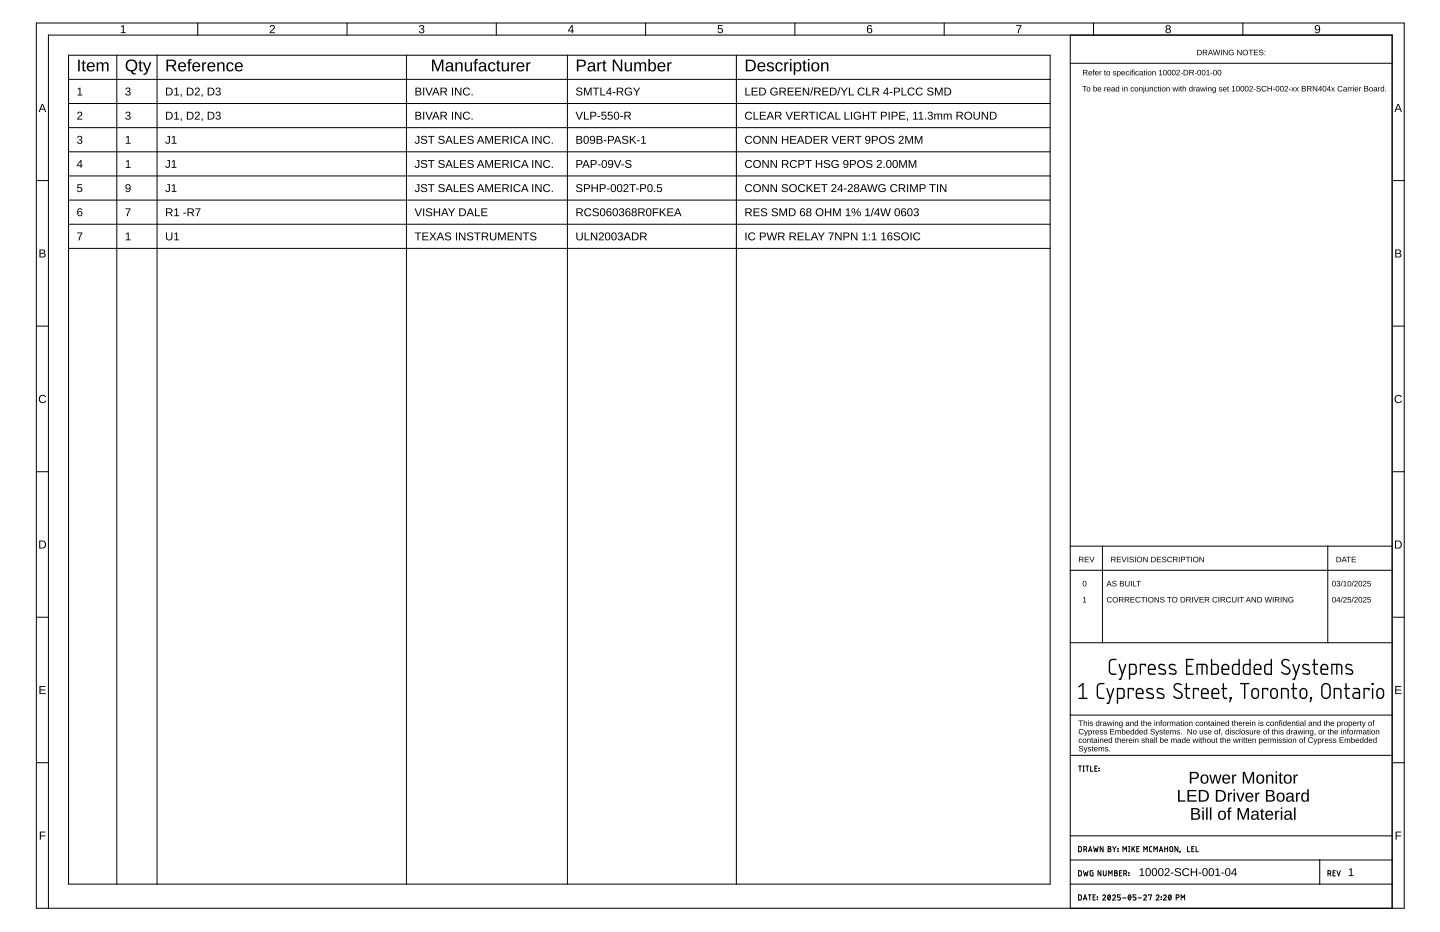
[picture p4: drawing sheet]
<svg xmlns="http://www.w3.org/2000/svg" width="432mm" height="279mm" viewBox="0 0 432 279" stroke-linecap="round" stroke-linejoin="round" font-family="sans-serif">
<g fill="none" stroke="#000" stroke-width=".3">
<path d="M10.9 6.9h410.2v265.4h-410.2zM20.6 16.6h294.3v248.4h-294.3zM35 16.6v248.4M47.1 16.6v248.4M59.3 6.9v3.6M104.1 6.9v3.6M121.9 16.6v248.4M148.8 6.9v3.6M170.1 16.6v248.4M193.6 6.9v3.6M220.8 16.6v248.4M238.4 6.9v3.6"/>
<path d="M283.1 6.9v3.6M320.9 10.5v261.8M320.9 19h96.5M327.9 6.9v3.6M372.7 6.9v3.6M20.6 23.8h294.3M20.6 31h294.3M20.6 38.3h294.3M10.9 54.1h3.6M20.6 45.5h294.3M20.6 52.7h294.3M20.6 60h294.3"/>
<path d="M417.4 54.1h3.7M20.6 67.2h294.3M20.6 74.5h294.3M10.9 97.8h3.6M417.4 97.8h3.7M10.9 141.4h3.6M417.4 141.4h3.7M320.9 163.7h96.5M320.9 171h96.5M330.6 163.7v29M398.1 163.7v29M10.9 185h3.6"/>
<path d="M320.9 192.7h96.5M417.4 185h3.7M320.9 214.4h96.5M10.9 228.7h3.6M320.9 226.4h96.5M323.4 229.7h.9M323.8 229.7v1.5M324.8 229.7h.3M324.8 231.2h.3M324.9 229.7v1.5M325.6 229.7h.9M326 229.7v1.5"/>
<path d="M327 229.7v1.5h.7M328.3 230.3h.5M329 229.7h-.7v1.5h.7M329.5 230.4h.1M329.5 231h.1M417.4 228.7h3.7M320.9 257.8h96.5M320.9 250.6h96.5M323.4 253.8h.6l.3 .2v1.1l-.3 .2h-.6zM325 254.6h.4a.42 .42 0 0 0 .5-.4 .42 .42 0 0 0-.5-.4h-.4v1.5M325.5 254.6l.4 .7M326.4 255.3l.5-1.5 .5 1.5"/>
<path d="M326.5 254.9h.8M327.9 253.8l.4 1.5 .3-1 .4 1 .3-1.5M330.8 253.8v1.5l-.9-1.5v1.5M332.3 253.8l.7 .1v.4l-.3 .2a.43 .43 0 0 1 .5 .4 .43 .43 0 0 1-.5 .4h-.4zM332.3 254.5h.4M333.6 253.8l.5 .7M334.1 254.5v.8M334.7 253.8l-.6 .7M335.2 254.4h.1M335.2 255.1h.1M336.7 255.3v-1.5l.6 .8 .5-.8v1.5M338.4 253.8h.4"/>
<path d="M338.4 255.3h.4M338.6 253.8v1.5M339.4 253.8v1.5M339.8 254.4l.5 .9M340.3 253.8l-.9 .9M340.9 254.5h.5M341.6 253.8h-.7v1.5h.7M343 255.3v-1.5l.5 .8 .5-.8v1.5M345.4 253.8h-.5l-.2 .3v1l.7 .2M346 255.3v-1.5l.5 .8 .5-.8v1.5M347.6 255.3l.5-1.5 .6 1.5M347.8 254.9h.7"/>
<path d="M349.2 254.5h.9M349.2 253.8v1.5M350.1 253.8v1.5M350.9 253.9l.5-.1 .2 .2v.9a.42 .42 0 0 1-.4 .4 .42 .42 0 0 1-.4-.4zM353.2 253.8v1.5l-.9-1.5v1.5M353.9 255.3h.1M353.9 255.3l-.1 .4M356.1 253.8v1.5h.7M357.4 254.5h.5M358.1 253.8h-.7v1.5h.7M358.7 253.8v1.5h.6M395.7 257.8v7.2"/>
<path d="M14.5 272.3v-261.8h402.9v261.8M320.9 265h96.5M323.4 261h.6l.3 .3v1l-.3 .2-.6 .1zM323.4 268.3h.6l.3 .2v1l-.3 .3h-.6zM324.9 269.8l.5-1.5 .5 1.5M324.9 261l.3 1.6 .4-1.1 .3 1.1 .4-1.6M325 269.4h.8M326.3 268.3h.9M326.8 268.3v1.5M327.7 261l-.8 .2v1l.2 .3 .6 .1v-.9h-.2M327.8 268.9h.5M328.5 268.3h-.7v1.5h.7"/>
<path d="M329 269h.1M329 269.6h.1M330.1 261v1.6l-.8-1.6v1.6M330.7 268.6a.42 .42 0 0 1 .6-.3 .42 .42 0 0 1 .1 .6l-.7 .9h.8M330.8 261v1.1a.43 .43 0 0 0 .5 .5 .43 .43 0 0 0 .4-.5v-1.1M332.3 268.4l.1-.1a.77 .77 0 0 1 .6 .7 .77 .77 0 0 1-.6 .8l-.2-.5zM332.4 262.6v-1.6l.6 .9 .5-.9v1.6M332.9 268.6l-.7 .9M333.6 268.6a.42 .42 0 0 1 .6-.3 .42 .42 0 0 1 .1 .6l-.7 .9h.9M334.2 261l.7 .2 .1 .3-.3 .2a.43 .43 0 0 1 .4 .4 .43 .43 0 0 1-.4 .5h-.5zM334.2 261.7h.5M335.7 261.7h.5"/>
<path d="M336 268.3h-.9v.6h.5a.44 .44 0 0 1 .4 .5 .44 .44 0 0 1-.4 .4h-.5M336.4 261h-.7v1.6h.7M336.6 269.2h1.1M337 261.9h.4a.42 .42 0 0 0 .4-.4 .42 .42 0 0 0-.4-.5h-.4v1.6M337.5 261.9l.3 .7M338.5 261.7h.1M338.5 262.4h.1M338.5 268.4l.1-.1a.77 .77 0 0 1 .5 .7 .77 .77 0 0 1-.5 .8l-.3-.5zM339 268.6l-.6 .9M340.6 268.3h-.8v.6h.5a.44 .44 0 0 1 .3 .5 .44 .44 0 0 1-.3 .4h-.5M341.3 269.2h1M342.9 268.6a.42 .42 0 0 1 .6-.3 .42 .42 0 0 1 .2 .6l-.8 .9h.9"/>
<path d="M344.4 268.4v-.1h.9l-.5 1.5M346.7 268.6a.43 .43 0 0 1 .6-.3 .43 .43 0 0 1 .1 .6l-.7 .9h.9M348.2 269h.1M348.2 269.6h.1M348.9 268.6a.42 .42 0 0 1 .6-.3 .42 .42 0 0 1 .1 .6l-.7 .9h.8M350.6 268.4l.1-.1a.77 .77 0 0 1 .5 .7 .77 .77 0 0 1-.5 .8l-.3-.8zM351.1 268.6l-.7 .9M352.7 269.1h.4a.42 .42 0 0 0 .5-.4 .42 .42 0 0 0-.5-.4h-.4v1.5M354.2 269.8v-1.5l.5 .8 .5-.8v1.5M398.2 261.9h.5a.42 .42 0 0 0 .4-.4 .42 .42 0 0 0-.4-.5h-.5v1.6M398.7 261.9l.4 .7M399.7 261.7h.6"/>
<path d="M400.4 261h-.7v1.6h.7M400.9 261l.5 1.6 .5-1.6"/>
</g>
<g fill="#000">
<path d="M36.3 7.9l.8-.4v2.2h.6v.2h-1.5v-.2h.6v-1.9l-.5 .4zM81.1 7.7a.78 .78 0 0 1 1.3 .1 .78 .78 0 0 1-.5 1.2l-.7 .7h1.3v.2h-1.6l.1-.4 .6-.6a.52 .52 0 0 0 .5-.8 .52 .52 0 0 0-.8-.1l-.4 .1zM125.9 7.7a.69 .69 0 0 1 1.1-.1 .69 .69 0 0 1-.3 1.1 .71 .71 0 0 1 .4 1.1 .71 .71 0 0 1-1.1 .1l-.4-.6h.3a.49 .49 0 0 0 .7 .4 .49 .49 0 0 0 .2-.7l-.6-.1v-.3a.47 .47 0 0 0 .7-.2 .47 .47 0 0 0-.4-.7 .47 .47 0 0 0-.5 .5l-.4-.1zM215.3 7.5h1.4v.3h-1.1l-.1 .8a.83 .83 0 0 1 1.2 .3 .83 .83 0 0 1-.5 1.2 .83 .83 0 0 1-1.1-.7h.4a.54 .54 0 0 0 .7 .2 .54 .54 0 0 0 .1-.8 .54 .54 0 0 0-.8 0h-.3zM304.7 7.5h1.6l-.8 2.4h-.3v-.4l.8-1.7h-1.3zM23.4 33.6a.76 .76 0 0 1 1.2 .2 .76 .76 0 0 1-.5 1.1l-.6 .7h1.2v.3h-1.6l.8-1.1a.51 .51 0 0 0 .4-.7 .51 .51 0 0 0-.8-.1l-.4 .1zM23.3 26.7l.8-.4v2.1h.6v.2h-1.5v-.2h.6v-1.8l-.5 .3zM37.8 26.4a.68 .68 0 0 1 1.1 0 .68 .68 0 0 1-.3 1 .69 .69 0 0 1 .5 1 .69 .69 0 0 1-1.1 .2l-.4-.6h.3a.48 .48 0 0 0 .6 .4 .48 .48 0 0 0 .2-.7l-.6-.1v-.3a.46 .46 0 0 0 .7-.2 .46 .46 0 0 0-.3-.6 .46 .46 0 0 0-.6 .4h-.3zM37.8 33.6a.68 .68 0 0 1 1.1 0 .68 .68 0 0 1-.3 1.1 .69 .69 0 0 1 .5 1 .69 .69 0 0 1-1.1 .1l-.4-.5 .3-.1a.48 .48 0 0 0 .6 .4 .48 .48 0 0 0 .2-.7l-.6-.1v-.3a.46 .46 0 0 0 .7-.2 .46 .46 0 0 0-.3-.6 .46 .46 0 0 0-.6 .4h-.3zM23.4 40.9a.68 .68 0 0 1 1.1-.1 .68 .68 0 0 1-.3 1.1 .69 .69 0 0 1 .4 1 .69 .69 0 0 1-1.1 .2l-.4-.6h.3a.48 .48 0 0 0 .7 .4 .48 .48 0 0 0 .2-.8l-.6-.1v-.2a.46 .46 0 0 0 .6-.3 .46 .46 0 0 0-.3-.6 .46 .46 0 0 0-.6 .4h-.3zM23.2 55.2h1.4v.3h-1.1v.7a.81 .81 0 0 1 1.1 .4 .81 .81 0 0 1-.5 1.1 .81 .81 0 0 1-1-.7h.3a.52 .52 0 0 0 .8 .2 .52 .52 0 0 0 .1-.8 .52 .52 0 0 0-.8 .1h-.3zM37.8 41.1l.8-.4v2.1h.6v.3h-1.5v-.3h.6v-1.8l-.5 .4z"/>
<path d="M37.8 48.4l.8-.4v2.1h.6v.2h-1.5v-.2h.6v-1.8l-.5 .4zM23.1 69.7h1.6l-.8 2.3h-.3l.1-.6 .7-1.4h-1.3zM37.8 70.1l.8-.4v2.1h.6v.2h-1.5v-.2h.6v-1.8l-.5 .4zM37.6 62.5h1.6l-.8 2.3h-.4l.1-.6 .8-1.5h-1.3zM11.9 118.7a1.2 1.2 0 0 1 1.9 .3l-.3 .1a.88 .88 0 0 0-1.3-.1 .88 .88 0 0 0 .1 1.3 .88 .88 0 0 0 1.3-.2l.3 .1a1.23 1.23 0 0 1-1.9 .4 1.23 1.23 0 0 1-.1-1.9zM418.5 118.7a1.2 1.2 0 0 1 1.9 .3l-.3 .1a.88 .88 0 0 0-1.4-.1 .88 .88 0 0 0 .1 1.3 .88 .88 0 0 0 1.3-.2l.3 .1a1.23 1.23 0 0 1-1.9 .4 1.23 1.23 0 0 1 0-1.9zM324.8 179.2l.6-.2v1.4h.4v.2h-1.1v-.2h.5v-1.2l-.4 .2zM11.8 205.7h1.9v.2h-1.5v.8h1.4v.3h-1.4v.8h1.5v.3h-1.9zM418.4 205.7h1.8v.2h-1.5v.8h1.4v.3h-1.4v.8h1.6v.3h-1.9zM11.9 249.3h1.7v.3h-1.3v.9h1.3v.2h-1.3v1h-.4zM418.5 249.3h1.7v.3h-1.4v.9h1.3v.2h-1.3v1h-.3zM404.5 260.7l.8-.4v2.1h.6v.2h-1.5v-.2h.6v-1.8l-.5 .4z"/>
<path d="M38.1 18.3a1.82 1.82 0 0 1 2.9 .5 1.82 1.82 0 0 1-1.2 2.6 .72 .72 0 0 0 .9 .6v.3a1.08 1.08 0 0 1-1.4-.9 1.84 1.84 0 0 1-1.6-1.2 1.84 1.84 0 0 1 .4-1.9zM38.5 18.6a1.38 1.38 0 0 0 0 2 1.38 1.38 0 0 0 2-.1 1.38 1.38 0 0 0-.1-1.9 1.38 1.38 0 0 0-1.9 0zM41.9 18.1h.3v.6h.5v.3h-.5v1.7l.2 .3h.4v.4h-.7l-.3-.3v-2.1h-.3v-.3h.3zM42.8 18.7h.5l.8 2.2 .8-2.2h.5l-1.1 2.7a1.13 1.13 0 0 1-1.3 1v-.3l.6-.2 .3-.5z"/>
<path d="M171.4 7.5h.3v1.7h.4v.2h-.4v.5h-.2v-.5h-1.2zM171.5 7.9l-.9 1.3h.9z"/>
<path d="M173 17.9a3.1 3.1 0 0 1 2.4 .2 1.09 1.09 0 0 1 .2 1.3 1.09 1.09 0 0 1-1.1 .6h-1.1v1.4h-.4zM173.4 18.3v1.3h1a.7 .7 0 0 0 .8-.7 .7 .7 0 0 0-.8-.6zM176.6 18.8a1.07 1.07 0 0 1 1.1-.2 1.07 1.07 0 0 1 .7 .9v1.4l.4 .2a.43 .43 0 0 1-.5 .3 .43 .43 0 0 1-.3-.5 .91 .91 0 0 1-1.2 .6 .91 .91 0 0 1-.6-1.1 .91 .91 0 0 1 1.1-.7h.6a.61 .61 0 0 0-.4-.7 .61 .61 0 0 0-.7 .4h-.5zM176.8 20.2a.58 .58 0 0 0 .2 .9 .58 .58 0 0 0 .8-.4l.1-.6zM179.1 18.7h.5v.5a.65 .65 0 0 1 .8-.5v.4a.68 .68 0 0 0-.7 .2 .68 .68 0 0 0-.1 .7v1.4h-.5zM181 18.1h.3v.6h.5v.3h-.5v1.7l.2 .3h.4v.4h-.7l-.3-.3v-2.1h-.3v-.3h.3zM183.7 17.9h.6l1.9 3v-3h.4v3.5h-.6l-1.9-3 .1 3h-.5zM187.3 18.7h.5v1.7a.64 .64 0 0 0 .7 .7 .64 .64 0 0 0 .5-.9v-1.5h.5v2.7h-.4v-.5a.91 .91 0 0 1-1.1 .5 .91 .91 0 0 1-.7-.9zM190.2 18.7h.4v.4a.83 .83 0 0 1 .8-.5 .83 .83 0 0 1 .8 .5 .83 .83 0 0 1 1-.4 .83 .83 0 0 1 .6 .9v1.8h-.5v-1.7a.59 .59 0 0 0-.6-.7 .59 .59 0 0 0-.5 .8v1.6h-.4v-1.7a.59 .59 0 0 0-.7-.7 .59 .59 0 0 0-.5 .8v1.6h-.4zM194.4 17.7h.5v1.4a1.03 1.03 0 0 1 1.3-.4 1.03 1.03 0 0 1 .5 1.3 1.04 1.04 0 0 1-.5 1.3 1.04 1.04 0 0 1-1.3-.3v.4h-.5zM195.2 19.1a1.21 1.21 0 0 0 .4 2 1.2 1.2 0 0 0 0-2.1zM197.5 19a1.23 1.23 0 0 1 1.4-.2 1.23 1.23 0 0 1 .6 1.3h-1.9a.78 .78 0 0 0 .5 1 .78 .78 0 0 0 1-.4l.4 .1a1.31 1.31 0 0 1-1.8 .4 1.31 1.31 0 0 1-.5-1.8zM197.8 19.2l-.2 .6h1.5a.73 .73 0 0 0-.4-.8 .73 .73 0 0 0-.9 .2zM200.1 18.7h.4l.1 .5a.65 .65 0 0 1 .8-.5v.4a.68 .68 0 0 0-.7 .2 .68 .68 0 0 0-.1 .7v1.4h-.5z"/>
<path d="M223.6 17.9h1.2a1.76 1.76 0 0 1 1.9 1.6 1.76 1.76 0 0 1-1.7 1.9h-1.4zM224.1 18.3v2.7h.8a1.38 1.38 0 0 0 1.3-1.4 1.38 1.38 0 0 0-1.4-1.3zM227.4 19a1.23 1.23 0 0 1 1.5-.2 1.23 1.23 0 0 1 .6 1.3h-1.9a.78 .78 0 0 0 .5 1 .78 .78 0 0 0 .9-.4l.4 .1a1.31 1.31 0 0 1-1.8 .4 1.31 1.31 0 0 1-.4-1.8zM227.8 19.2l-.2 .6h1.5a.73 .73 0 0 0-.5-.8 .73 .73 0 0 0-.8 .2zM230.3 18.8a1.23 1.23 0 0 1 1.8 .5l-.4 .1a.56 .56 0 0 0-.7-.5 .56 .56 0 0 0-.4 .7l.3 .2a.91 .91 0 0 1 1.2 1 .91 .91 0 0 1-1.4 .6l-.7-.4-.1-.3h.4a.66 .66 0 0 0 .7 .4 .66 .66 0 0 0 .6-.7l-.4-.2a.89 .89 0 0 1-1-.3 .89 .89 0 0 1 .1-1.1zM232.8 19a1.1 1.1 0 0 1 1.9 .4l-.5 .1a.69 .69 0 0 0-.9-.5 .69 .69 0 0 0-.3 1 .7 .7 0 0 0 .3 1 .7 .7 0 0 0 1-.5l.4 .1a1.18 1.18 0 0 1-1.6 .7 1.18 1.18 0 0 1-.6-1.6zM235.2 18.7h.4v.5a.65 .65 0 0 1 .9-.5v.4a.68 .68 0 0 0-.7 .2 .68 .68 0 0 0-.2 .7v1.4h-.4zM236.9 17.7h.4v.4h-.4zM236.9 18.7h.4v2.7h-.4zM238 18.7h.4l.1 .4a1.03 1.03 0 0 1 1.3-.4 1.03 1.03 0 0 1 .5 1.3 1.04 1.04 0 0 1-.5 1.3 1.04 1.04 0 0 1-1.3-.3v1.4h-.5zM238.8 19.1a1.29 1.29 0 0 0 .4 2 1.2 1.2 0 0 0 0-2.1zM241 18.1h.3v.6h.5v.3h-.5v1.7l.2 .3h.4v.4h-.7l-.3-.3v-2.1h-.3v-.3h.3zM242.3 17.7h.4v.4h-.4zM242.3 18.7h.4v2.7h-.4zM243.7 18.9a1.33 1.33 0 0 1 1.7 .1 1.33 1.33 0 0 1 .2 1.6 1.27 1.27 0 0 1-1.7 .7 1.27 1.27 0 0 1-.6-1.8zM244.1 19.1a1.24 1.24 0 0 0 .4 2 1.14 1.14 0 0 0 .7-1.1 1.14 1.14 0 0 0-.7-1zM246.2 18.7h.5v.4a.91 .91 0 0 1 1-.4 .91 .91 0 0 1 .7 .9v1.8h-.4v-1.7a.64 .64 0 0 0-.8-.7 .64 .64 0 0 0-.5 .8v1.6h-.4z"/>
<path d="M260.3 7.7l.3-.2a.7 .7 0 0 1 .9 .5h-.3a.58 .58 0 0 0-.8-.1 .58 .58 0 0 0-.1 .8 .77 .77 0 0 1 1.1 .1 .77 .77 0 0 1-.3 1.2 .77 .77 0 0 1-1-.6l-.1-1.2zM260.2 9.2a.55 .55 0 0 0 1.1 0 .55 .55 0 0 0-1.1 0z"/>
<path d="M349.7 7.7a.7 .7 0 0 1 1.1-.1 .7 .7 0 0 1-.2 1.1 .69 .69 0 0 1 .2 1 .69 .69 0 0 1-1.1 0 .69 .69 0 0 1 .2-1l-.3-.4zM349.8 8.1a.45 .45 0 0 0 .9 0 .45 .45 0 0 0-.9 0zM349.8 9.3a.5 .5 0 0 0 1 0 .5 .5 0 0 0-1 0z"/>
<path d="M359 14.9h.5a.82 .82 0 0 1 .9 .8 .82 .82 0 0 1-.8 .9h-.6zM359.2 15.1v1.3a.69 .69 0 0 0 1-.7 .69 .69 0 0 0-1-.6zM360.7 14.9h.7a.47 .47 0 0 1 .6 .4 .47 .47 0 0 1-.4 .6l.5 .7h-.3l-.4-.7h-.5v.7h-.2zM360.9 15.1v.6h.5a.31 .31 0 0 0 .4-.3 .31 .31 0 0 0-.4-.3zM362.9 14.9h.2l.7 1.7h-.2l-.2-.5h-.8l-.2 .5h-.2zM363 15.1l-.3 .8h.6zM363.7 14.9h.2l.4 1.5 .4-1.5h.2l.4 1.5 .4-1.5h.2l-.5 1.7h-.2l-.4-1.4-.4 1.4h-.2zM366.1 14.9h.3v1.7h-.3zM366.8 14.9h.2l.9 1.4v-1.4h.2v1.7h-.3l-.8-1.4v1.4h-.2zM368.6 15.1a.85 .85 0 0 1 1.3 .2h-.2a.64 .64 0 0 0-.9 .1 .64 .64 0 0 0 .1 .9 .64 .64 0 0 0 .9-.1v-.3h-.5v-.2h.7v.6a.89 .89 0 0 1-1.3 .1 .89 .89 0 0 1-.1-1.3zM371 14.9h.3l.8 1.4v-1.4h.2v1.7h-.2l-.9-1.4v1.4h-.2zM372.6 15.7a.84 .84 0 0 1 1.6 0 .84 .84 0 0 1-1.6 0zM372.7 15.7a.65 .65 0 0 0 1.3 0 .65 .65 0 0 0-1.3 0zM374.4 14.9h1.4v.2h-.6v1.5h-.2v-1.5h-.6zM376 14.9h1.2v.2h-1v.5h1v.2h-1v.6h1.1v.2h-1.3zM377.7 15l.7-.1 .4 .4h-.2a.38 .38 0 0 0-.5-.3 .38 .38 0 0 0-.2 .5 .69 .69 0 0 1 .7 .2 .69 .69 0 0 1 .1 .8h-.9l-.3-.3 .2-.1a.44 .44 0 0 0 .5 .4 .44 .44 0 0 0 .4-.6l-1-.3zM379.2 15.3h.2v.2h-.2zM379.2 16.3h.2v.3h-.2z"/>
<path d="M394.5 7.7a.95 .95 0 0 1 1.2 .1 .95 .95 0 0 1 .1 1.2 .82 .82 0 0 1-.5 .9 .82 .82 0 0 1-1-.4l.3-.1a.58 .58 0 0 0 .8 .2 .58 .58 0 0 0 .2-.8 .77 .77 0 0 1-1.2 .1 .77 .77 0 0 1 .1-1.2zM394.5 8.3a.53 .53 0 0 0 1 0 .53 .53 0 0 0-1 0z"/>
<path d="M12.5 31.2h.4l1 2.4h-.4l-.2-.7h-1.1l-.3 .7h-.3zM12.7 31.4l-.4 1.2h.9z"/>
<path d="M23.4 17.9h.5v3.5h-.5zM24.9 18.1h.3v.6h.5v.3h-.5v1.7l.2 .3h.4v.4h-.7l-.3-.3v-2.1h-.3v-.3h.3zM26.3 19a1.23 1.23 0 0 1 1.5-.2 1.23 1.23 0 0 1 .6 1.3h-1.9a.78 .78 0 0 0 .5 1 .78 .78 0 0 0 .9-.4l.4 .1a1.31 1.31 0 0 1-1.8 .4 1.31 1.31 0 0 1-.4-1.8zM26.7 19.2l-.2 .6h1.4a.73 .73 0 0 0-.4-.8 .73 .73 0 0 0-.8 .2zM29 18.7h.4v.4a.83 .83 0 0 1 .8-.5 .83 .83 0 0 1 .8 .5 .83 .83 0 0 1 .9-.4 .83 .83 0 0 1 .6 .9v1.8h-.4v-1.7a.59 .59 0 0 0-.7-.7 .59 .59 0 0 0-.4 .8v1.6h-.5v-1.7a.59 .59 0 0 0-.6-.7 .59 .59 0 0 0-.5 .8v1.6h-.4z"/>
<path d="M49.8 26.3a1.38 1.38 0 0 1 2 1.4 1.07 1.07 0 0 1-1.1 .9h-.9zM50.1 26.5v1.9h.5a.97 .97 0 0 0 .9-1.3 .97 .97 0 0 0-1.4-.6zM52.3 26.7l.8-.4v2.1h.6v.2h-1.5v-.2h.6v-1.8l-.5 .3zM54.2 28.3h.3l-.1 .8h-.2l.1-.5zM56 26.3a1.38 1.38 0 0 1 2 1.4 1.07 1.07 0 0 1-1.1 .9h-.9zM56.4 26.5v1.9h.5a.97 .97 0 0 0 .8-1.3 .97 .97 0 0 0-1.3-.6zM58.6 26.4a.76 .76 0 0 1 1.2 .2 .76 .76 0 0 1-.4 1.1l-.7 .7h1.2v.2h-1.5l.7-1a.51 .51 0 0 0 .5-.7 .51 .51 0 0 0-.8-.2l-.4 .2zM60.4 28.3h.4l-.2 .8h-.2l.2-.5zM62.3 26.3a1.38 1.38 0 0 1 2 1.4 1.07 1.07 0 0 1-1.1 .9h-.9zM62.6 26.5v1.9h.5a.97 .97 0 0 0 .9-1.3 .97 .97 0 0 0-1.4-.6zM64.9 26.4a.68 .68 0 0 1 1.1 0 .68 .68 0 0 1-.3 1 .69 .69 0 0 1 .4 1 .69 .69 0 0 1-1.1 .2l-.4-.6h.3a.48 .48 0 0 0 .7 .4 .48 .48 0 0 0 .2-.7l-.6-.1v-.3a.46 .46 0 0 0 .6-.2 .46 .46 0 0 0-.3-.6 .46 .46 0 0 0-.6 .4h-.3z"/>
<path d="M49.8 33.5a1.38 1.38 0 0 1 2 1.4 1.07 1.07 0 0 1-1.1 1h-.9zM50.1 33.8v1.8h.5a.97 .97 0 0 0 .9-1.2 .97 .97 0 0 0-1.4-.6zM52.3 33.9l.8-.4v2.1h.6v.3h-1.5v-.3h.6v-1.8l-.5 .4zM54.2 35.5h.3l-.1 .8h-.2l.1-.4zM56 33.5a1.38 1.38 0 0 1 2 1.4 1.07 1.07 0 0 1-1.1 1h-.9zM56.4 33.8v1.8h.5a.97 .97 0 0 0 .8-1.2 .97 .97 0 0 0-1.3-.6zM58.6 33.6a.76 .76 0 0 1 1.2 .2 .76 .76 0 0 1-.4 1.1l-.7 .7h1.2v.3h-1.5l.7-1.1a.51 .51 0 0 0 .5-.7 .51 .51 0 0 0-.8-.1l-.4 .1zM60.4 35.5h.4l-.2 .8h-.2l.2-.4zM62.3 33.5a1.38 1.38 0 0 1 2 1.4 1.07 1.07 0 0 1-1.1 1h-.9zM62.6 33.8v1.8h.5a.97 .97 0 0 0 .9-1.2 .97 .97 0 0 0-1.4-.6zM64.9 33.6a.68 .68 0 0 1 1.1 0 .68 .68 0 0 1-.3 1.1 .69 .69 0 0 1 .4 1 .69 .69 0 0 1-1.1 .1l-.4-.5 .3-.1a.48 .48 0 0 0 .7 .4 .48 .48 0 0 0 .2-.7l-.6-.1v-.3a.46 .46 0 0 0 .6-.2 .46 .46 0 0 0-.3-.6 .46 .46 0 0 0-.6 .4h-.3z"/>
<path d="M49.9 17.9h1.7a1.02 1.02 0 0 1 1.2 .8 1.02 1.02 0 0 1-.8 1.2l1 1.5h-.6l-.9-1.5h-1.1v1.5h-.5zM50.4 18.3v1.2h1.1a.66 .66 0 0 0 .8-.6 .66 .66 0 0 0-.8-.6zM53.7 19a1.23 1.23 0 0 1 1.5-.2 1.23 1.23 0 0 1 .6 1.3h-1.9a.78 .78 0 0 0 .5 1 .78 .78 0 0 0 .9-.4l.4 .1a1.31 1.31 0 0 1-1.8 .4 1.31 1.31 0 0 1-.4-1.8zM54.1 19.2l-.2 .6h1.4a.73 .73 0 0 0-.4-.8 .73 .73 0 0 0-.8 .2zM56.6 17.9l.8-.2v.4l-.5 .2v.4h.5v.3h-.5v2.4h-.4v-2.4h-.4v-.3h.4zM58 19a1.23 1.23 0 0 1 1.4-.2 1.23 1.23 0 0 1 .7 1.3h-2a.78 .78 0 0 0 .5 1 .78 .78 0 0 0 1-.4l.4 .1a1.31 1.31 0 0 1-1.8 .4 1.31 1.31 0 0 1-.5-1.8zM58.3 19.2l-.2 .6h1.5a.73 .73 0 0 0-.4-.8 .73 .73 0 0 0-.9 .2zM60.6 18.7h.4l.1 .5a.65 .65 0 0 1 .8-.5v.4a.68 .68 0 0 0-.7 .2 .68 .68 0 0 0-.1 .7v1.4h-.5zM62.5 19a1.23 1.23 0 0 1 1.5-.2 1.23 1.23 0 0 1 .6 1.3h-1.9a.78 .78 0 0 0 .4 1 .78 .78 0 0 0 1-.4l.4 .1a1.31 1.31 0 0 1-1.8 .4 1.31 1.31 0 0 1-.4-1.8zM62.9 19.2l-.2 .6h1.4a.73 .73 0 0 0-.4-.8 .73 .73 0 0 0-.8 .2zM65.2 18.7h.4v.4a.91 .91 0 0 1 1-.4 .91 .91 0 0 1 .7 .9v1.8h-.4v-1.7a.64 .64 0 0 0-.7-.7 .64 .64 0 0 0-.6 .8v1.6h-.4zM68.2 19a1.1 1.1 0 0 1 1.9 .4l-.5 .1a.69 .69 0 0 0-.9-.5 .69 .69 0 0 0-.4 1 .7 .7 0 0 0 .4 1 .7 .7 0 0 0 .9-.5l.5 .1a1.18 1.18 0 0 1-1.6 .7 1.18 1.18 0 0 1-.6-1.6zM70.7 19a1.23 1.23 0 0 1 1.5-.2 1.23 1.23 0 0 1 .6 1.3h-1.9a.78 .78 0 0 0 .5 1 .78 .78 0 0 0 .9-.4l.4 .1a1.31 1.31 0 0 1-1.8 .4 1.31 1.31 0 0 1-.4-1.8zM71.1 19.2l-.2 .6h1.4a.73 .73 0 0 0-.4-.8 .73 .73 0 0 0-.8 .2z"/>
<path d="M124.6 26.3a1.52 1.52 0 0 1 1.6 .3v.4l-.4 .4a.64 .64 0 0 1 .6 .8 .64 .64 0 0 1-.9 .4h-.9zM124.9 26.5v.8l1-.2-.1-.5zM124.9 27.5v.9h.8l.3-.3-.2-.5zM126.9 26.3h.3v2.3h-.3zM127.5 26.3h.4l.8 2 .7-2h.4l-1 2.3h-.3zM130.5 26.3h.4l.9 2.3h-.3l-.3-.7h-1.1l-.2 .7h-.4zM130.7 26.5l-.5 1.2h.9zM132.1 26.3h1.1a.68 .68 0 0 1 .8 .5 .68 .68 0 0 1-.6 .8l.7 1h-.4l-.6-1h-.7v1h-.3zM132.4 26.5v.9h.8a.44 .44 0 0 0 .5-.4 .44 .44 0 0 0-.5-.5zM135.5 26.3h.4v2.3h-.4zM136.4 26.3h.4l1.3 2v-2h.2v2.3h-.3l-1.3-2v2h-.3zM139.1 26.6a1.17 1.17 0 0 1 1.8 .2l-.3 .1a.86 .86 0 0 0-1.3-.1 .86 .86 0 0 0 .1 1.3 .86 .86 0 0 0 1.3-.2l.3 .1a1.2 1.2 0 0 1-1.8 .4 1.2 1.2 0 0 1-.1-1.8zM141.4 28.3h.3v.3h-.3z"/>
<path d="M124.6 33.5a1.52 1.52 0 0 1 1.6 .3v.5l-.4 .3a.64 .64 0 0 1 .6 .8 .64 .64 0 0 1-.9 .5h-.9zM124.9 33.8v.7l1-.2-.1-.5zM124.9 34.8v.8h.8l.3-.2-.2-.6zM126.9 33.5h.3v2.4h-.3zM127.5 33.5h.4l.8 2.1 .7-2.1h.4l-1 2.4h-.3zM130.5 33.5h.4l.9 2.4h-.3l-.3-.7h-1.1l-.2 .7h-.4zM130.7 33.8l-.5 1.1h.9zM132.1 33.5h1.1a.68 .68 0 0 1 .8 .5 .68 .68 0 0 1-.6 .8l.7 1.1h-.4l-.6-1h-.7v1h-.3zM132.4 33.8v.8h.8a.44 .44 0 0 0 .5-.4 .44 .44 0 0 0-.5-.4zM135.5 33.5h.4v2.4h-.4zM136.4 33.5h.4l1.3 2v-2h.2v2.4h-.3l-1.3-2v2h-.3zM139.1 33.8a1.17 1.17 0 0 1 1.8 .3l-.3 .1a.86 .86 0 0 0-1.3-.1 .86 .86 0 0 0 .1 1.3 .86 .86 0 0 0 1.3-.3l.3 .2a1.2 1.2 0 0 1-1.8 .3 1.2 1.2 0 0 1-.1-1.8zM141.4 35.5h.3v.4h-.3z"/>
<path d="M129.5 17.9h.7l1.1 3 1-3h.7v3.5h-.5v-3.1l-1.1 3.1h-.3l-1.2-3.1 .1 3.1h-.5zM134 18.8a1.07 1.07 0 0 1 1.2-.2 1.07 1.07 0 0 1 .6 .9v1.4l.4 .2a.43 .43 0 0 1-.5 .3 .43 .43 0 0 1-.3-.5 .91 .91 0 0 1-1.1 .6 .91 .91 0 0 1-.7-1.1 .91 .91 0 0 1 1.2-.7h.6a.61 .61 0 0 0-.5-.7 .61 .61 0 0 0-.7 .4h-.5zM134.2 20.2a.58 .58 0 0 0 .2 .9 .58 .58 0 0 0 .8-.4l.2-.6zM136.5 18.7h.5v.4a.91 .91 0 0 1 1-.4 .91 .91 0 0 1 .7 .9v1.8h-.4v-1.7a.64 .64 0 0 0-.8-.7 .64 .64 0 0 0-.5 .8v1.6h-.4zM139.4 18.7h.4v1.7a.64 .64 0 0 0 .7 .7 .64 .64 0 0 0 .6-.9v-1.5h.4v2.7h-.4v-.5a.91 .91 0 0 1-1 .5 .91 .91 0 0 1-.7-.9zM142.5 17.9l.8-.2v.4l-.5 .2v.4h.5v.3h-.5v2.4h-.5v-2.4h-.3v-.3h.3zM144 18.8a1.07 1.07 0 0 1 1.1-.2 1.07 1.07 0 0 1 .6 .9l.1 1.4 .3 .2a.43 .43 0 0 1-.5 .3 .43 .43 0 0 1-.3-.5 .91 .91 0 0 1-1.1 .6 .91 .91 0 0 1-.6-1.1 .91 .91 0 0 1 1.1-.7h.6a.61 .61 0 0 0-.4-.7 .61 .61 0 0 0-.8 .4h-.5zM144.2 20.2a.58 .58 0 0 0 .1 .9 .58 .58 0 0 0 .9-.4l.1-.6zM146.7 19a1.1 1.1 0 0 1 1.8 .4l-.4 .1a.69 .69 0 0 0-1-.5 .69 .69 0 0 0-.3 1 .7 .7 0 0 0 .4 1 .7 .7 0 0 0 .9-.5l.5 .1a1.18 1.18 0 0 1-1.6 .7 1.18 1.18 0 0 1-.6-1.6zM149.2 18.1h.3v.6h.5v.3h-.5v1.7l.2 .3h.4v.4h-.7l-.3-.3v-2.1h-.3v-.3h.3zM150.4 18.7h.5v1.7a.64 .64 0 0 0 .7 .7 .64 .64 0 0 0 .5-.9v-1.5h.5v2.7h-.4v-.5a.91 .91 0 0 1-1.1 .5 .91 .91 0 0 1-.7-.9zM153.3 18.7h.4v.5a.65 .65 0 0 1 .9-.5v.4a.68 .68 0 0 0-.7 .2 .68 .68 0 0 0-.2 .7v1.4h-.4zM155.2 19a1.23 1.23 0 0 1 1.4-.2 1.23 1.23 0 0 1 .7 1.3h-2a.78 .78 0 0 0 .5 1 .78 .78 0 0 0 1-.4l.4 .1a1.31 1.31 0 0 1-1.8 .4 1.31 1.31 0 0 1-.5-1.8zM155.5 19.2l-.2 .6h1.5a.73 .73 0 0 0-.4-.8 .73 .73 0 0 0-.9 .2zM157.8 18.7h.4l.1 .5a.65 .65 0 0 1 .8-.5v.4a.68 .68 0 0 0-.7 .2 .68 .68 0 0 0-.1 .7v1.4h-.5z"/>
<path d="M172.6 33.5h.3l.8 2.1 .8-2.1h.3l-.9 2.4h-.4zM175.1 33.5h.3v2.1h1.2v.3h-1.5zM177 33.5h1a.72 .72 0 0 1 .8 .7 .72 .72 0 0 1-.8 .7h-.7v1h-.3zM177.3 33.8v.9l1-.1a.47 .47 0 0 0 0-.8zM179.1 34.8h.9v.3h-.9zM180.4 33.5h1.3v.3h-1l-.1 .7a.81 .81 0 0 1 1.2 .4 .81 .81 0 0 1-.5 1.1 .81 .81 0 0 1-1-.7h.3a.52 .52 0 0 0 .7 .2 .52 .52 0 0 0 .1-.8 .52 .52 0 0 0-.8 .1h-.3zM182.3 33.5h1.3v.3h-1l-.1 .7a.81 .81 0 0 1 1.2 .4 .81 .81 0 0 1-.5 1.1 .81 .81 0 0 1-1-.7h.3a.52 .52 0 0 0 .7 .2 .52 .52 0 0 0 .1-.8 .52 .52 0 0 0-.8 .1h-.3zM184.4 33.6a.88 .88 0 0 1 1 .1 .88 .88 0 0 1 .3 1 .88 .88 0 0 1-.8 1.2 .88 .88 0 0 1-.8-1.2zM184.6 33.8l-.1 .1a1.01 1.01 0 0 0 .5 1.7 1.28 1.28 0 0 0-.1-1.9zM186 34.8h.8v.3h-.8zM187.2 33.5h1.1a.68 .68 0 0 1 .8 .5 .68 .68 0 0 1-.5 .8l.7 1.1h-.4l-.6-1h-.8v1h-.3zM187.5 33.8v.8h.8a.44 .44 0 0 0 .5-.4 .44 .44 0 0 0-.5-.4z"/>
<path d="M172.9 26.5a1.07 1.07 0 0 1 1.7 .3h-.3a.52 .52 0 0 0-.7-.4 .52 .52 0 0 0-.2 .7 1 1 0 0 1 1.2 1.2 1.2 1.2 0 0 1-1.9-.2l.3-.1a.63 .63 0 0 0 .8 .4 .63 .63 0 0 0 .4-.7l-.8-.2a.61 .61 0 0 1-.5-1zM175.1 26.3h.4l.8 2 .7-2h.4v2.3h-.3v-2l-.7 2h-.3l-.7-2v2h-.3zM177.7 26.3h2v.2h-.8v2.1h-.4v-2.1h-.8zM180 26.3h.3v2.1h1.2v.2h-1.5zM182.8 26.3h.3v1.6h.3v.2h-.3v.5h-.3v-.5h-1.1zM182.8 26.6l-.8 1.3h.8zM183.7 27.6h.8v.2h-.8zM185 26.3h1.1a.68 .68 0 0 1 .8 .5 .68 .68 0 0 1-.6 .8l.7 1h-.4l-.6-1h-.7v1h-.3zM185.3 26.5v.9h.7a.44 .44 0 0 0 .6-.4 .44 .44 0 0 0-.6-.5zM187.6 26.6a1.22 1.22 0 0 1 1.9 .2l-.3 .1a.94 .94 0 0 0-1.4 0 .94 .94 0 0 0 .1 1.3 .94 .94 0 0 0 1.3-.1v-.4h-.7v-.3h1v.9a1.28 1.28 0 0 1-1.8 .1 1.28 1.28 0 0 1-.1-1.8zM189.9 26.3h.3l.7 1.1 .7-1.1h.4l-.9 1.3v1h-.3v-1z"/>
<path d="M223.5 26.3h.3v2.1h1.2v.2h-1.5zM225.4 26.3h1.8v.2h-1.5v.8h1.4v.2h-1.4v.9h1.5v.2h-1.8zM227.7 26.3a1.38 1.38 0 0 1 2 1.4 1.07 1.07 0 0 1-1.2 .9h-.8zM228 26.5v1.9h.5a.97 .97 0 0 0 .8-1.3 .97 .97 0 0 0-1.3-.6zM231.3 26.6a1.22 1.22 0 0 1 1.8 .2l-.3 .1a.94 .94 0 0 0-1.3 0 .94 .94 0 0 0 .1 1.3 .94 .94 0 0 0 1.3-.1v-.4h-.7v-.3h1v.9a1.28 1.28 0 0 1-1.8 .1 1.28 1.28 0 0 1-.1-1.8zM233.7 26.3h1.1a.68 .68 0 0 1 .8 .5 .68 .68 0 0 1-.5 .8l.6 1h-.3l-.6-1h-.8v1h-.3zM234 26.5v.9h.8a.44 .44 0 0 0 .5-.4 .44 .44 0 0 0-.5-.5zM236.2 26.3h1.8v.2h-1.5v.8h1.4v.2h-1.4v.9h1.5v.2h-1.8zM238.5 26.3h1.7v.2h-1.4v.8h1.3v.2h-1.3v.9h1.5v.2h-1.8zM240.7 26.3h.4l1.3 2-.1-2h.3v2.3h-.3l-1.3-2v2h-.3zM243.6 26.1h.3l-.7 2.6h-.3zM244.1 26.3h1.1a.68 .68 0 0 1 .9 .5 .68 .68 0 0 1-.6 .8l.7 1h-.4l-.6-1h-.7v1h-.4zM244.5 26.5v.9h.7a.44 .44 0 0 0 .6-.4 .44 .44 0 0 0-.6-.5zM246.6 26.3h1.8v.2h-1.5v.8h1.4v.2h-1.4v.9h1.5v.2h-1.8zM248.9 26.3a1.38 1.38 0 0 1 2 1.4 1.07 1.07 0 0 1-1.1 .9h-.9zM249.2 26.5v1.9h.5a.97 .97 0 0 0 .8-1.3 .97 .97 0 0 0-1.3-.6zM251.7 26.1h.3l-.7 2.6h-.2zM252.1 26.3h.3l.7 1.1 .7-1.1h.4l-.9 1.3v1h-.3v-1zM254.6 26.3h.3v2.1h1.2v.2h-1.5zM257.5 26.6a1.17 1.17 0 0 1 1.8 .2l-.3 .1a.86 .86 0 0 0-1.3-.1 .86 .86 0 0 0 .1 1.3 .86 .86 0 0 0 1.3-.2l.2 .1a1.2 1.2 0 0 1-1.8 .4 1.2 1.2 0 0 1 0-1.8zM259.7 26.3h.3v2.1h1.2v.2h-1.5zM261.6 26.3h1.1a.68 .68 0 0 1 .8 .5 .68 .68 0 0 1-.5 .8l.6 1h-.3l-.6-1h-.8v1h-.3zM261.9 26.5v.9h.8a.44 .44 0 0 0 .5-.4 .44 .44 0 0 0-.5-.5zM265.9 26.3h.3v1.6h.3v.2h-.3v.5h-.3v-.5h-1.1zM265.9 26.6l-.8 1.3h.8zM266.8 27.6h.8v.2h-.8zM268.1 26.3h.9a.72 .72 0 0 1 .9 .7 .72 .72 0 0 1-.8 .7h-.7v.9h-.3zM268.4 26.5v1l.9-.1a.47 .47 0 0 0 0-.8zM270.3 26.3h.4v2.1h1.1v.2h-1.5zM272.4 26.6a1.17 1.17 0 0 1 1.9 .2l-.3 .1a.86 .86 0 0 0-1.3-.1 .86 .86 0 0 0 .1 1.3 .86 .86 0 0 0 1.2-.2l.3 .1a1.2 1.2 0 0 1-1.8 .4 1.2 1.2 0 0 1-.1-1.8zM274.9 26.6a1.17 1.17 0 0 1 1.8 .2l-.3 .1a.86 .86 0 0 0-1.3-.1 .86 .86 0 0 0 .1 1.3 .86 .86 0 0 0 1.3-.2l.2 .1a1.2 1.2 0 0 1-1.8 .4 1.2 1.2 0 0 1 0-1.8zM278.2 26.5a1.07 1.07 0 0 1 1.7 .3h-.3a.52 .52 0 0 0-.7-.4 .52 .52 0 0 0-.3 .7 1 1 0 0 1 1.2 1.2 1.2 1.2 0 0 1-1.8-.2l.3-.1a.63 .63 0 0 0 .7 .4 .63 .63 0 0 0 .5-.7l-.8-.2a.61 .61 0 0 1-.5-1zM280.4 26.3h.4l.7 2 .7-2h.5v2.3h-.3v-2l-.8 2h-.2l-.8-2 .1 2h-.3zM283.2 26.3a1.38 1.38 0 0 1 2 1.4 1.07 1.07 0 0 1-1.1 .9h-.9zM283.5 26.5v1.9h.6a.97 .97 0 0 0 .8-1.3 .97 .97 0 0 0-1.4-.6z"/>
<path d="M223.7 33.8a1.17 1.17 0 0 1 1.8 .3l-.3 .1a.86 .86 0 0 0-1.3-.1 .86 .86 0 0 0 .1 1.3 .86 .86 0 0 0 1.3-.3l.3 .2a1.2 1.2 0 0 1-1.8 .3 1.2 1.2 0 0 1-.1-1.8zM226 33.5h.3v2.1h1.2v.3h-1.5zM227.9 33.5h1.7v.3h-1.4v.7h1.3v.3h-1.3v.8h1.5v.3h-1.8zM230.8 33.5h.4l.9 2.4h-.3l-.3-.7h-1l-.3 .7h-.3zM231 33.8l-.4 1.1h.8zM232.4 33.5h1.1a.68 .68 0 0 1 .8 .5 .68 .68 0 0 1-.5 .8l.6 1.1h-.3l-.7-1h-.7v1h-.3zM232.7 33.8v.8h.8a.44 .44 0 0 0 .5-.4 .44 .44 0 0 0-.5-.4zM235.5 33.5h.4l.8 2.1 .8-2.1h.3l-1 2.4h-.3zM238.1 33.5h1.8v.3h-1.5v.7h1.4v.3h-1.4v.8h1.5v.3h-1.8zM240.4 33.5h1.1a.68 .68 0 0 1 .8 .5 .68 .68 0 0 1-.6 .8l.7 1.1h-.4l-.6-1h-.7v1h-.3zM240.7 33.8v.8h.7a.44 .44 0 0 0 .6-.4 .44 .44 0 0 0-.6-.4zM242.6 33.5h1.9v.3h-.8v2.1h-.3v-2.1h-.8zM244.9 33.5h.3v2.4h-.3zM246 33.8a1.17 1.17 0 0 1 1.8 .3l-.3 .1a.86 .86 0 0 0-1.3-.1 .86 .86 0 0 0 .1 1.3 .86 .86 0 0 0 1.3-.3l.2 .2a1.2 1.2 0 0 1-1.8 .3 1.2 1.2 0 0 1 0-1.8zM248.9 33.5h.4l.9 2.4h-.3l-.3-.7h-1l-.3 .7h-.3zM249.1 33.8l-.4 1.1h.8zM250.5 33.5h.3v2.1h1.2v.3h-1.5zM253.2 33.5h.3v2.1h1.2v.3h-1.5zM255.2 33.5h.3v2.4h-.3zM256.3 33.8a1.22 1.22 0 0 1 1.8 .2l-.3 .1a.94 .94 0 0 0-1.3 0 .94 .94 0 0 0 .1 1.4 .94 .94 0 0 0 1.3-.1v-.5h-.7v-.2h1v.8a1.28 1.28 0 0 1-1.8 .1 1.28 1.28 0 0 1-.1-1.8zM258.7 33.5h.3v1h1.3v-1h.3v2.4h-.3v-1.1h-1.3v1.1h-.3zM261 33.5h1.9v.3h-.8v2.1h-.3v-2.1h-.8zM264.2 33.5h.9a.72 .72 0 0 1 .9 .7 .72 .72 0 0 1-.8 .7h-.7v1h-.3zM264.5 33.8v.9l.9-.1a.47 .47 0 0 0 0-.8zM266.5 33.5h.3v2.4h-.3zM267.4 33.5h1a.72 .72 0 0 1 .8 .7 .72 .72 0 0 1-.8 .7h-.7v1h-.3zM267.7 33.8v.9l.9-.1a.47 .47 0 0 0 0-.8zM269.6 33.5h1.8v.3h-1.4v.7h1.3v.3h-1.3v.8h1.5v.3h-1.9zM272 35.5h.3l-.2 .8h-.2l.2-.4zM273.9 33.9l.8-.4v2.1h.6v.3h-1.5v-.3h.6v-1.8l-.5 .4zM275.5 33.9l.8-.4v2.1h.6v.3h-1.5v-.3h.6v-1.8l-.5 .4zM277.4 35.5h.3v.4h-.3zM278.4 33.6a.68 .68 0 0 1 1.1 0 .68 .68 0 0 1-.3 1.1 .69 .69 0 0 1 .5 1 .69 .69 0 0 1-1.1 .1l-.5-.5 .4-.1a.48 .48 0 0 0 .6 .4 .48 .48 0 0 0 .2-.7l-.6-.1v-.3a.46 .46 0 0 0 .7-.2 .46 .46 0 0 0-.4-.6 .46 .46 0 0 0-.5 .4h-.3zM280.1 34.1h.3v.3a.56 .56 0 0 1 .5-.4 .56 .56 0 0 1 .6 .4 .56 .56 0 0 1 .6-.4 .56 .56 0 0 1 .4 .7v1.2h-.3v-1.4l-.3-.2-.4 .3v1.3h-.3v-1.4l-.5-.2-.2 .3-.1 1.3h-.3zM283 34.1h.3v.3a.56 .56 0 0 1 .5-.4 .56 .56 0 0 1 .5 .4 .56 .56 0 0 1 .7-.4 .56 .56 0 0 1 .4 .7v1.2h-.3l-.1-1.4-.3-.2-.4 .3v1.3h-.3v-1.4l-.5-.2-.2 .3v1.3h-.3zM286.8 33.5h1.1a.68 .68 0 0 1 .8 .5 .68 .68 0 0 1-.5 .8l.6 1.1h-.3l-.6-1h-.8v1h-.3zM287.1 33.8v.8h.8a.44 .44 0 0 0 .5-.4 .44 .44 0 0 0-.5-.4zM289.1 34.7a1.21 1.21 0 0 1 2.4 0 1.21 1.21 0 0 1-2.4 0zM289.7 34a.95 .95 0 0 0 .2 1.5 .95 .95 0 0 0 1.4-.8 .95 .95 0 0 0-1.2-.9zM291.9 33.5h.3v1.5a.65 .65 0 0 0 .7 .6 .65 .65 0 0 0 .6-.6v-1.5h.3v1.5a.97 .97 0 0 1-.9 .9 .97 .97 0 0 1-1-.9zM294.4 33.5h.4l1.2 2v-2h.3v2.4h-.4l-1.3-2 .1 2h-.3zM296.8 33.5a1.38 1.38 0 0 1 2 1.4 1.07 1.07 0 0 1-1.1 1h-.9zM297.2 33.8v1.8h.5a.97 .97 0 0 0 .8-1.2 .97 .97 0 0 0-1.3-.6z"/>
<path d="M324.6 25.8h1.3v.2h-.5v1.4h-.2v-1.4h-.6zM325.7 26.8a.65 .65 0 0 1 1.3 0 .65 .65 0 0 1-1.3 0zM326.1 26.4a.46 .46 0 0 0-.1 .6 .46 .46 0 0 0 .7 .2v-.8zM327.9 25.7h.2v.7a.55 .55 0 0 1 .8-.1 .55 .55 0 0 1 0 .8 .45 .45 0 0 1-.4 .3 .45 .45 0 0 1-.4-.2l-.2 .2zM328.2 26.4l.1 .9a.43 .43 0 0 0 .4-.5 .43 .43 0 0 0-.5-.4zM329.3 26.3a.57 .57 0 0 1 .7-.1 .57 .57 0 0 1 .2 .6h-.8a.37 .37 0 0 0 .2 .5 .37 .37 0 0 0 .4-.2h.2a.63 .63 0 0 1-.9 .2 .63 .63 0 0 1 0-1zM329.5 26.4l-.1 .3h.6l-.2-.4zM331.2 26.2h.2v.2l.4-.3-.4 .5v.8h-.2zM332 26.3a.57 .57 0 0 1 .7-.1 .57 .57 0 0 1 .3 .6h-.9a.37 .37 0 0 0 .2 .5 .37 .37 0 0 0 .5-.2h.2a.63 .63 0 0 1-1 .2 .63 .63 0 0 1 0-1zM332.2 26.4l-.1 .3h.7l-.2-.4zM333.4 26.3l.7-.1 .3 1.2-.4-.2a.41 .41 0 0 1-.6 .2 .41 .41 0 0 1 .1-.7l.5-.1a.28 .28 0 0 0-.2-.3 .28 .28 0 0 0-.3 .2h-.2zM333.5 27a.3 .3 0 0 0 .6 0 .3 .3 0 0 0-.6 0zM334.7 26.3l.3-.2 .4 .3v-.7h.2v1.7l-.2-.2a.55 .55 0 0 1-.8 .1 .55 .55 0 0 1 0-.8zM334.8 26.4l.1 .8a.43 .43 0 0 0 .5-.4 .43 .43 0 0 0-.6-.4zM336.6 25.7l.2 .2zM336.6 26.2h.2v1.2h-.2zM337.1 26.2l.2 .2a.42 .42 0 0 1 .5-.2 .42 .42 0 0 1 .3 .4v.8h-.2v-.8a.3 .3 0 0 0-.3-.3 .3 .3 0 0 0-.3 .4v.7h-.2zM339.2 26.3l.5-.1 .3 .3h-.2a.35 .35 0 0 0-.5 0 .35 .35 0 0 0 0 .5 .35 .35 0 0 0 .5 0h.2a.6 .6 0 0 1-.9 .3 .6 .6 0 0 1 .1-1zM340.1 26.8a.62 .62 0 0 1 1.2 0 .62 .62 0 0 1-1.2 0zM340.5 26.4a.46 .46 0 0 0-.1 .6 .46 .46 0 0 0 .6 .2v-.8zM341.6 26.2l.2 .2a.42 .42 0 0 1 .5-.2 .42 .42 0 0 1 .3 .4v.8h-.2v-.8a.3 .3 0 0 0-.4-.3 .3 .3 0 0 0-.2 .4v.7h-.2zM342.9 25.7l.2 .2zM342.9 26.2h.2v1.4l-.4 .3zM343.4 26.2h.2v.8a.3 .3 0 0 0 .4 .3 .3 .3 0 0 0 .2-.4v-.7h.2v1.2l-.2-.2a.42 .42 0 0 1-.5 .2 .42 .42 0 0 1-.3-.4zM344.7 26.2l.2 .2a.42 .42 0 0 1 .5-.2 .42 .42 0 0 1 .3 .4v.8h-.2v-.8a.3 .3 0 0 0-.3-.3 .3 .3 0 0 0-.2 .4v.7h-.3zM346.1 26.3l.6-.1 .3 .3h-.2a.35 .35 0 0 0-.5 0 .35 .35 0 0 0 0 .5 .35 .35 0 0 0 .5 0h.2a.6 .6 0 0 1-.9 .3 .6 .6 0 0 1 0-1zM347.3 25.9l.4 .3-.2 .1v.8l.2 .3-.4-.1-.2-1.1zM347.9 25.7l.2 .2zM347.9 26.2h.2v1.2h-.2zM348.2 26.8a.65 .65 0 0 1 1.3 0 .65 .65 0 0 1-1.3 0zM348.7 26.4a.46 .46 0 0 0-.1 .6 .46 .46 0 0 0 .6 .2v-.8zM349.7 26.2l.3 .2a.42 .42 0 0 1 .4-.2 .42 .42 0 0 1 .4 .4v.8h-.3v-.8a.3 .3 0 0 0-.3-.3 .3 .3 0 0 0-.2 .4v.7h-.2zM351.6 26.2h.2l.2 1 .3-1h.2l.3 1 .3-1h.2l-.4 1.2h-.2l-.3-1.1-.2 1.1h-.3zM353.4 25.7l.2 .2zM353.4 26.2h.2v1.2h-.2zM354.1 25.9l.3 .3-.2 .1v.8l.2 .3-.4-.1-.2-1.1zM354.6 25.7h.2v.7a.42 .42 0 0 1 .5-.2 .42 .42 0 0 1 .3 .4v.8h-.2v-.8a.3 .3 0 0 0-.3-.3 .3 .3 0 0 0-.3 .4v.7h-.2zM356.7 26.3l.3-.2 .4 .3v-.7h.2v1.7l-.2-.2a.55 .55 0 0 1-.8 .1 .55 .55 0 0 1 0-.8zM356.8 26.4l.1 .8a.43 .43 0 0 0 .5-.4 .43 .43 0 0 0-.6-.4zM357.9 26.2h.2v.2l.4-.3-.4 .5v.8h-.2zM358.8 26.3l.8-.1 .3 1.2-.4-.2a.41 .41 0 0 1-.7 .2 .41 .41 0 0 1 .1-.7l.6-.1a.28 .28 0 0 0-.2-.3 .28 .28 0 0 0-.4 .2h-.2zM358.9 27a.3 .3 0 0 0 .6 0 .3 .3 0 0 0-.6 0zM359.9 26.2h.2l.2 1 .3-1h.2l.3 1 .3-1h.2l-.4 1.2h-.2l-.3-1.1-.2 1.1h-.3zM361.7 25.7l.2 .2zM361.7 26.2h.2v1.2h-.2zM362.3 26.2l.2 .2a.42 .42 0 0 1 .5-.2 .42 .42 0 0 1 .3 .4v.8h-.2v-.8a.3 .3 0 0 0-.4-.3 .3 .3 0 0 0-.2 .4v.7h-.2zM363.6 26.3l.4-.2 .4 .3 .2-.2v1.2l-.3 .4-.4 .1-.3-.3a.47 .47 0 0 0 .5 .1 .47 .47 0 0 0 .3-.5 .55 .55 0 0 1-.9 .1 .55 .55 0 0 1 .1-.9zM363.8 26.4v.6a.42 .42 0 0 0 .7-.1 .42 .42 0 0 0-.5-.6zM365.6 26.2h.6l.3 .2-.6-.1-.1 .3a.51 .51 0 0 1 .7 .3 .51 .51 0 0 1-.4 .7 .51 .51 0 0 1-.6-.5l.7 .1v-.2l-.3-.2a.36 .36 0 0 1-.3-.2 .36 .36 0 0 1 0-.4zM366.8 26.3a.57 .57 0 0 1 .7-.1 .57 .57 0 0 1 .3 .6h-.9a.37 .37 0 0 0 .2 .5 .37 .37 0 0 0 .5-.2h.2a.63 .63 0 0 1-1 .2 .63 .63 0 0 1 0-1zM367 26.4l-.1 .3h.7l-.2-.4zM368.2 25.9l.3 .3-.2 .1v.8l.2 .3-.4-.1-.2-1.1zM369.4 26l.6-.2v1.4h.4v.2h-1v-.2h.4v-1.2l-.4 .2zM370.9 25.9a.76 .76 0 0 1 .9 .7 .76 .76 0 0 1-.9 .7 1.24 1.24 0 0 1 0-1.4zM371 26l-.1 .1a.58 .58 0 0 0-.1 .7 .58 .58 0 0 0 .7 .3 .73 .73 0 0 0-.5-1.1zM372.2 25.9a.76 .76 0 0 1 .9 .7 .76 .76 0 0 1-.9 .7 1.24 1.24 0 0 1 0-1.4zM372.4 26l-.2 .1a.58 .58 0 0 0-.1 .7 .58 .58 0 0 0 .7 .3 .73 .73 0 0 0-.4-1.1zM373.5 25.9a.76 .76 0 0 1 .9 .7 .76 .76 0 0 1-.9 .7 1.24 1.24 0 0 1 0-1.4zM373.7 26l-.1 .1a.58 .58 0 0 0-.2 .7 .58 .58 0 0 0 .7 .3 .73 .73 0 0 0-.4-1.1zM374.8 25.9a.56 .56 0 0 1 .8 .2 .56 .56 0 0 1-.4 .8l-.4 .3h.9v.2h-1.1l.7-.9a.32 .32 0 0 0 .1-.5 .32 .32 0 0 0-.6 .2h-.2zM375.9 26.7h.6v.2h-.6zM376.9 25.9l.8-.1 .3 .3-.2 .1a.38 .38 0 0 0-.4-.3 .38 .38 0 0 0-.3 .5 .69 .69 0 0 1 .7 .2 .69 .69 0 0 1 .1 .7l-.8 .1-.4-.4h.2a.44 .44 0 0 0 .5 .3 .44 .44 0 0 0 .4-.5l-.9-.4zM378.5 26a.81 .81 0 0 1 1.3 .2h-.2a.6 .6 0 0 0-.9 0 .6 .6 0 0 0 0 .9 .6 .6 0 0 0 .9-.2l.2 .1a.84 .84 0 0 1-1.2 .3 .84 .84 0 0 1-.1-1.3zM380.1 25.8h.2v.7h.9v-.7h.2v1.6h-.2v-.7h-.9v.7h-.2zM381.7 26.7h.6v.2h-.6zM382.7 25.9a.76 .76 0 0 1 .9 .7 .76 .76 0 0 1-.9 .7 1.24 1.24 0 0 1 0-1.4zM382.9 26l-.1 .1a.58 .58 0 0 0-.2 .7 .58 .58 0 0 0 .7 .3 .73 .73 0 0 0-.4-1.1zM384.1 25.9a.76 .76 0 0 1 .8 .7 .76 .76 0 0 1-.8 .7 1.24 1.24 0 0 1 0-1.4zM384.2 26l-.1 .1a.58 .58 0 0 0-.2 .7 .58 .58 0 0 0 .7 .3 .73 .73 0 0 0-.4-1.1zM385.3 25.9a.56 .56 0 0 1 .9 .2 .56 .56 0 0 1-.5 .8l-.3 .3h.8v.2h-1l.6-.9a.32 .32 0 0 0 .1-.5 .32 .32 0 0 0-.5 .2h-.2zM386.5 26.7h.5v.2h-.5zM387.2 26.2h.2l.3 .4 .3-.4h.3l-.5 .6 .5 .6h-.2l-.4-.5-.3 .5h-.2l.4-.6zM388.4 26.2h.2l.3 .4 .3-.4h.3l-.5 .6 .5 .6h-.2l-.4-.5-.3 .5h-.2l.4-.6zM390.4 25.8l1.1 .2v.3l-.3 .3a.45 .45 0 0 1 .4 .5 .45 .45 0 0 1-.6 .3h-.6zM390.6 26v.5l.7-.2-.1-.3zM390.6 26.6v.6l.8-.1-.2-.4zM391.9 25.8h.8a.47 .47 0 0 1 .6 .4 .47 .47 0 0 1-.4 .5l.5 .7h-.3l-.4-.7h-.5v.7h-.3zM392.2 26v.6h.5a.31 .31 0 0 0 .4-.3 .31 .31 0 0 0-.4-.3zM393.7 25.8h.2l.9 1.4v-1.4h.2v1.6h-.3l-.9-1.4 .1 1.4h-.2zM396 25.8h.2v1.1h.2l-.2 .5h-.2v-.4h-.8zM396 26l-.6 .9h.6zM396.8 25.9a.76 .76 0 0 1 .9 .7 .76 .76 0 0 1-.9 .7 1.24 1.24 0 0 1 0-1.4zM397 26l-.1 .1a.58 .58 0 0 0-.2 .7 .58 .58 0 0 0 .7 .3 .73 .73 0 0 0-.4-1.1zM398.6 25.8h.2v1.1h.3l-.3 .5h-.2v-.4h-.7zM398.6 26l-.5 .9h.5zM399.2 26.2h.2l.3 .4 .3-.4h.3l-.5 .6 .5 .6h-.2l-.4-.5-.3 .5h-.2l.4-.6zM401.3 26a.81 .81 0 0 1 1.3 .2h-.2a.6 .6 0 0 0-.9 0 .6 .6 0 0 0 0 .9 .6 .6 0 0 0 .9-.2l.2 .1a.84 .84 0 0 1-1.3 .3 .84 .84 0 0 1 0-1.3zM402.9 26.3l.8-.1 .3 1.2-.4-.2a.41 .41 0 0 1-.7 .2 .41 .41 0 0 1 .2-.7l.5-.1a.28 .28 0 0 0-.2-.3 .28 .28 0 0 0-.3 .2h-.3zM403 27a.3 .3 0 0 0 .6 0 .3 .3 0 0 0-.6 0zM404.2 26.2h.2v.2l.4-.3-.4 .5v.8h-.2zM405 26.2h.1l.1 .2 .3-.3-.3 .5v.8h-.2zM405.7 25.7l.2 .2zM405.7 26.2h.2v1.2h-.2zM406.4 26.3a.57 .57 0 0 1 .6-.1 .57 .57 0 0 1 .3 .6h-.9a.37 .37 0 0 0 .3 .5 .37 .37 0 0 0 .4-.2h.2a.63 .63 0 0 1-1 .2 .63 .63 0 0 1 .1-1zM406.5 26.4l-.1 .3h.7l-.2-.4zM407.6 26.2h.2v.2l.4-.3-.4 .5v.8h-.2zM409.1 25.8l1.1 .2v.3l-.3 .3a.45 .45 0 0 1 .4 .5 .45 .45 0 0 1-.6 .3h-.6zM409.3 26v.5l.7-.2-.1-.3zM409.3 26.6v.6l.8-.1-.2-.4zM410.4 26.8a.65 .65 0 0 1 1.3 0 .65 .65 0 0 1-1.3 0zM410.9 26.4a.46 .46 0 0 0-.2 .6 .46 .46 0 0 0 .7 .2v-.8zM412 26.3l.8-.1 .3 1.2-.4-.2a.41 .41 0 0 1-.7 .2 .41 .41 0 0 1 .2-.7l.5-.1a.28 .28 0 0 0-.2-.3 .28 .28 0 0 0-.4 .2h-.2zM412.1 27a.3 .3 0 0 0 .6 0 .3 .3 0 0 0-.6 0zM413.3 26.2h.1l.1 .2 .3-.3-.3 .5v.8h-.2zM414.1 26.3l.3-.2 .4 .3v-.7h.2v1.7l-.2-.2a.55 .55 0 0 1-.8 .1 .55 .55 0 0 1 0-.8zM414.3 26.4l.1 .8a.43 .43 0 0 0 .4-.4 .43 .43 0 0 0-.5-.4zM415.4 27.2h.2v.2h-.2z"/>
<path d="M324.7 21h.8a.47 .47 0 0 1 .6 .3 .47 .47 0 0 1-.4 .6l.5 .7h-.3l-.4-.7h-.5v.7h-.3zM325 21.1v.6h.5a.31 .31 0 0 0 .4-.3 .31 .31 0 0 0-.4-.3zM326.5 21.5a.57 .57 0 0 1 .7-.1 .57 .57 0 0 1 .3 .6h-.9a.37 .37 0 0 0 .2 .4 .37 .37 0 0 0 .5-.1h.1a.63 .63 0 0 1-.9 .1 .63 .63 0 0 1 0-.9zM326.7 21.6l-.1 .2h.7l-.2-.3zM327.9 20.9h.3l-.2 .2 .2 .4h-.2v1.1h-.2v-1.1h-.2zM328.5 21.5a.57 .57 0 0 1 .7-.1 .57 .57 0 0 1 .3 .6h-.9a.37 .37 0 0 0 .2 .4 .37 .37 0 0 0 .4-.1h.2a.63 .63 0 0 1-.9 .1 .63 .63 0 0 1 0-.9zM328.7 21.6l-.1 .2h.6l-.2-.3zM329.7 21.3h.2v.3l.4-.3-.3 .5-.1 .8h-.2zM331.3 21.1l.3 .2-.2 .2v.8l.3 .3-.5-.1-.2-1.2zM331.6 22a.65 .65 0 0 1 1.3 0 .65 .65 0 0 1-1.3 0zM332.1 21.6a.46 .46 0 0 0-.1 .6 .46 .46 0 0 0 .6 .1v-.7zM333.9 21.4l.5-.1 .3 .3-.6-.1-.1 .3a.51 .51 0 0 1 .7 .3 .51 .51 0 0 1-.4 .6 .51 .51 0 0 1-.6-.4l.8 .1v-.3l-.3-.1a.36 .36 0 0 1-.4-.2 .36 .36 0 0 1 .1-.4zM335 21.3l.2 .2a.54 .54 0 0 1 .8-.1 .54 .54 0 0 1 0 .8l-.4 .4-.4-.2v.7h-.2zM335.3 21.5a.41 .41 0 0 0-.1 .6 .41 .41 0 0 0 .6 .1v-.6zM336.4 21.5a.57 .57 0 0 1 .7-.1 .57 .57 0 0 1 .3 .6h-.9a.37 .37 0 0 0 .2 .4 .37 .37 0 0 0 .4-.1h.2a.63 .63 0 0 1-.9 .1 .63 .63 0 0 1 0-.9zM336.6 21.6l-.1 .2h.6l-.2-.3zM337.7 21.5l.6-.2 .3 .4h-.2a.35 .35 0 0 0-.5 0 .35 .35 0 0 0 0 .5 .35 .35 0 0 0 .5 0h.2a.6 .6 0 0 1-.9 .2 .6 .6 0 0 1 0-.9zM338.8 20.9l.2 .2zM338.8 21.3h.2v1.3h-.2zM339.5 20.9h.3l-.2 .2 .2 .4h-.2v1.1h-.2v-1.1h-.2zM340 20.9l.2 .2zM340 21.3h.2v1.3h-.2zM340.6 21.5l.6-.2 .3 .4h-.2a.35 .35 0 0 0-.5 0 .35 .35 0 0 0 0 .5 .35 .35 0 0 0 .5 0h.2a.6 .6 0 0 1-1 .2 .6 .6 0 0 1 .1-.9zM341.8 21.5l.8-.1 .3 1.2-.4-.3a.41 .41 0 0 1-.7 .2 .41 .41 0 0 1 .1-.6l.6-.1a.28 .28 0 0 0-.2-.3 .28 .28 0 0 0-.4 .2l-.2-.1zM341.9 22.2a.3 .3 0 0 0 .6 0 .3 .3 0 0 0-.6 0zM343.1 21.1l.4 .2-.2 .2v.8l.2 .3-.4-.1-.2-1.2zM343.7 20.9l.2 .2zM343.7 21.3h.2v1.3h-.2zM344 22a.65 .65 0 0 1 1.3 0 .65 .65 0 0 1-1.3 0zM344.5 21.6a.46 .46 0 0 0-.2 .6 .46 .46 0 0 0 .7 .1v-.7zM345.5 21.3l.2 .2a.42 .42 0 0 1 .5-.2 .42 .42 0 0 1 .3 .5v.8h-.2v-.8a.3 .3 0 0 0-.3-.3 .3 .3 0 0 0-.3 .4v.7h-.2zM347.6 21.2l.6-.2v1.4h.3v.2h-1v-.2h.4v-1.2l-.3 .2zM349 21a.76 .76 0 0 1 .9 .8 .76 .76 0 0 1-.9 .7 1.24 1.24 0 0 1 0-1.5zM349.2 21.1l-.1 .2a.58 .58 0 0 0-.2 .7 .58 .58 0 0 0 .7 .3 .73 .73 0 0 0-.4-1.2zM350.3 21a.76 .76 0 0 1 .9 .8 .76 .76 0 0 1-.9 .7 1.24 1.24 0 0 1 0-1.5zM350.5 21.1l-.1 .2a.58 .58 0 0 0-.2 .7 .58 .58 0 0 0 .7 .3 .73 .73 0 0 0-.4-1.2zM351.6 21a.76 .76 0 0 1 .9 .8 .76 .76 0 0 1-.9 .7 1.24 1.24 0 0 1 0-1.5zM351.8 21.1l-.1 .2a.58 .58 0 0 0-.2 .7 .58 .58 0 0 0 .7 .3 .73 .73 0 0 0-.4-1.2zM352.9 21a.56 .56 0 0 1 .9 .3 .56 .56 0 0 1-.5 .7l-.3 .4h.8v.2h-1.1l.7-.9a.32 .32 0 0 0 .1-.5 .32 .32 0 0 0-.5 .2h-.3zM354 21.9h.6v.2h-.6zM354.9 21h.6a.82 .82 0 0 1 .8 .7 .82 .82 0 0 1-.8 .9h-.6zM355.1 21.1v1.3a.69 .69 0 0 0 1-.6 .69 .69 0 0 0-1-.7zM356.6 21h.8a.47 .47 0 0 1 .6 .3 .47 .47 0 0 1-.4 .6l.4 .7h-.2l-.4-.7h-.5v.7h-.3zM356.9 21.1v.6h.5a.31 .31 0 0 0 .4-.3 .31 .31 0 0 0-.4-.3zM358.3 21.9h.5v.2h-.5zM359.3 21a.76 .76 0 0 1 .9 .8 .76 .76 0 0 1-.9 .7 1.24 1.24 0 0 1 0-1.5zM359.4 21.1l-.1 .2a.58 .58 0 0 0-.1 .7 .58 .58 0 0 0 .7 .3 .73 .73 0 0 0-.5-1.2zM360.6 21a.76 .76 0 0 1 .9 .8 .76 .76 0 0 1-.9 .7 1.24 1.24 0 0 1 0-1.5zM360.8 21.1l-.2 .2a.58 .58 0 0 0-.1 .7 .58 .58 0 0 0 .7 .3 .73 .73 0 0 0-.4-1.2zM361.8 21.2l.6-.2v1.4h.4v.2h-1v-.2h.4v-1.2l-.4 .2zM363 21.9h.6v.2h-.6zM364 21a.76 .76 0 0 1 .9 .8 .76 .76 0 0 1-.9 .7 1.24 1.24 0 0 1 0-1.5zM364.2 21.1l-.1 .2a.58 .58 0 0 0-.2 .7 .58 .58 0 0 0 .7 .3 .73 .73 0 0 0-.4-1.2zM365.3 21a.76 .76 0 0 1 .9 .8 .76 .76 0 0 1-.9 .7 1.24 1.24 0 0 1 0-1.5zM365.5 21.1l-.1 .2a.58 .58 0 0 0-.2 .7 .58 .58 0 0 0 .7 .3 .73 .73 0 0 0-.4-1.2z"/>
<path d="M419.1 31.2h.3l1 2.4h-.3l-.3-.7h-1.1l-.3 .7h-.3zM419.3 31.4l-.5 1.2h.9z"/>
<path d="M24.1 48h.3v1.6h.4v.2h-.4v.5h-.3v-.5h-1.1zM24.1 48.3l-.8 1.3h.8z"/>
<path d="M37.8 55.4a.86 .86 0 0 1 1.1-.1 .86 .86 0 0 1 .3 1 .85 .85 0 0 1-.4 1.2 .85 .85 0 0 1-1.2-.4h.3a.57 .57 0 0 0 .8 .1 .57 .57 0 0 0 .2-.8 .75 .75 0 0 1-1.2 .1 .75 .75 0 0 1 .1-1.1zM37.8 56a.55 .55 0 0 0 1.1 0 .55 .55 0 0 0-1.1 0z"/>
<path d="M50.2 40.7h.8v1.7a.7 .7 0 0 1-.7 .7 .7 .7 0 0 1-.7-.6h.3a.39 .39 0 0 0 .4 .4 .39 .39 0 0 0 .3-.5v-1.4h-.4zM51.5 41.1l.9-.4v2.1h.5v.3h-1.4v-.3h.6v-1.8l-.6 .4z"/>
<path d="M50.2 48h.8v1.6a.7 .7 0 0 1-.7 .8 .7 .7 0 0 1-.7-.7h.3a.39 .39 0 0 0 .4 .4 .39 .39 0 0 0 .3-.5v-1.4h-.4zM51.5 48.4l.9-.4v2.1h.5v.2h-1.4v-.2h.6v-1.8l-.6 .4z"/>
<path d="M50.2 55.2h.8v1.7a.7 .7 0 0 1-.7 .7 .7 .7 0 0 1-.7-.6l.3-.1a.39 .39 0 0 0 .4 .4 .39 .39 0 0 0 .3-.4v-1.4h-.4zM51.5 55.6l.9-.4v2.1h.5v.3h-1.4v-.3h.6v-1.8l-.6 .4z"/>
<path d="M125 40.7h.7v1.7a.7 .7 0 0 1-.6 .7 .7 .7 0 0 1-.7-.6h.3a.39 .39 0 0 0 .4 .4 .39 .39 0 0 0 .3-.5v-1.4h-.4zM126.4 41a1.07 1.07 0 0 1 1.7 .3h-.3a.52 .52 0 0 0-.7-.5 .52 .52 0 0 0-.3 .8 1 1 0 0 1 1.2 1.2 1.2 1.2 0 0 1-1.8-.3h.3a.63 .63 0 0 0 .7 .4 .63 .63 0 0 0 .5-.7l-.9-.2a.61 .61 0 0 1-.4-1zM128.4 40.7h1.9v.3h-.8v2.1h-.3v-2.1h-.8zM131.6 41a1.07 1.07 0 0 1 1.7 .3h-.3a.52 .52 0 0 0-.7-.5 .52 .52 0 0 0-.3 .8 1 1 0 0 1 1.2 1.2 1.2 1.2 0 0 1-1.8-.3h.3a.63 .63 0 0 0 .7 .4 .63 .63 0 0 0 .5-.7l-.8-.2a.61 .61 0 0 1-.5-1zM134.5 40.7h.3l1 2.4h-.3l-.3-.7h-1.1l-.2 .7h-.4zM134.7 41l-.5 1.2h.9zM136.1 40.7h.3v2.1h1.2v.3h-1.5zM138 40.7h1.7v.3h-1.4v.8h1.3v.2h-1.3v.8h1.5v.3h-1.8zM140.3 41a1.07 1.07 0 0 1 1.7 .3h-.3a.52 .52 0 0 0-.7-.5 .52 .52 0 0 0-.2 .8 1 1 0 0 1 1.2 1.2 1.2 1.2 0 0 1-1.9-.3h.3a.63 .63 0 0 0 .8 .4 .63 .63 0 0 0 .4-.7l-.8-.2a.61 .61 0 0 1-.5-1zM143.9 40.7h.4l1 2.4h-.4l-.2-.7h-1.1l-.3 .7h-.3zM144.1 41l-.4 1.2h.9zM145.5 40.7h.5l.7 2 .7-2h.4v2.4h-.3v-2.1l-.7 2.1h-.2l-.8-2.1v2.1h-.3zM148.4 40.7h1.8v.3h-1.5v.8h1.4v.2h-1.4v.8h1.5v.3h-1.8zM150.7 40.7h1.1a.68 .68 0 0 1 .8 .6 .68 .68 0 0 1-.6 .8l.7 1h-.4l-.6-1h-.7v1h-.3zM151 41v.9h.7a.44 .44 0 0 0 .6-.5 .44 .44 0 0 0-.6-.4zM153.1 40.7h.4v2.4h-.4zM154.3 41a1.17 1.17 0 0 1 1.8 .3l-.3 .1a.86 .86 0 0 0-1.3-.1 .86 .86 0 0 0 .1 1.3 .86 .86 0 0 0 1.2-.2l.3 .1a1.2 1.2 0 0 1-1.8 .4 1.2 1.2 0 0 1 0-1.9zM157.2 40.7h.4l.9 2.4h-.3l-.3-.7h-1.1l-.2 .7h-.4zM157.4 41l-.5 1.2h.9zM159.6 40.7h.3v2.4h-.3zM160.5 40.7h.4l1.2 2.1v-2.1h.3v2.4h-.4l-1.2-2v2h-.3zM163.2 41a1.17 1.17 0 0 1 1.8 .3l-.3 .1a.86 .86 0 0 0-1.3-.1 .86 .86 0 0 0 .1 1.3 .86 .86 0 0 0 1.2-.2l.3 .1a1.2 1.2 0 0 1-1.8 .4 1.2 1.2 0 0 1 0-1.9zM165.4 42.7h.4v.4h-.4z"/>
<path d="M125 48h.7v1.6a.7 .7 0 0 1-.6 .8 .7 .7 0 0 1-.7-.7h.3a.39 .39 0 0 0 .4 .4 .39 .39 0 0 0 .3-.5v-1.4h-.4zM126.4 48.2a1.07 1.07 0 0 1 1.7 .3h-.3a.52 .52 0 0 0-.7-.4 .52 .52 0 0 0-.3 .8 1 1 0 0 1 1.2 1.2 1.2 1.2 0 0 1-1.8-.3l.3-.1a.63 .63 0 0 0 .7 .5 .63 .63 0 0 0 .5-.8l-.9-.2a.61 .61 0 0 1-.4-1zM128.4 48h1.9v.2h-.8v2.1h-.3v-2.1h-.8zM131.6 48.2a1.07 1.07 0 0 1 1.7 .3h-.3a.52 .52 0 0 0-.7-.4 .52 .52 0 0 0-.3 .8 1 1 0 0 1 1.2 1.2 1.2 1.2 0 0 1-1.8-.3l.3-.1a.63 .63 0 0 0 .7 .5 .63 .63 0 0 0 .5-.8l-.8-.2a.61 .61 0 0 1-.5-1zM134.5 48h.3l1 2.3h-.3l-.3-.7h-1.1l-.2 .7h-.4zM134.7 48.2l-.5 1.2h.9zM136.1 48h.3v2.1h1.2v.2h-1.5zM138 48h1.7v.2h-1.4v.8h1.3v.3h-1.3v.8h1.5v.2h-1.8zM140.3 48.2a1.07 1.07 0 0 1 1.7 .3h-.3a.52 .52 0 0 0-.7-.4 .52 .52 0 0 0-.2 .8 1 1 0 0 1 1.2 1.2 1.2 1.2 0 0 1-1.9-.3l.3-.1a.63 .63 0 0 0 .8 .5 .63 .63 0 0 0 .4-.8l-.8-.2a.61 .61 0 0 1-.5-1zM143.9 48h.4l1 2.3h-.4l-.2-.7h-1.1l-.3 .7h-.3zM144.1 48.2l-.4 1.2h.9zM145.5 48h.5l.7 2 .7-2h.4v2.3h-.3v-2l-.7 2h-.2l-.8-2v2h-.3zM148.4 48h1.8v.2h-1.5v.8h1.4v.3h-1.4v.8h1.5v.2h-1.8zM150.7 48h1.1a.68 .68 0 0 1 .8 .5 .68 .68 0 0 1-.6 .8l.7 1h-.4l-.6-.9h-.7v.9h-.3zM151 48.2v.9h.7a.44 .44 0 0 0 .6-.4 .44 .44 0 0 0-.6-.5zM153.1 48h.4v2.3h-.4zM154.3 48.3a1.17 1.17 0 0 1 1.8 .2l-.3 .1a.86 .86 0 0 0-1.3 0 .86 .86 0 0 0 .1 1.3 .86 .86 0 0 0 1.2-.3l.3 .1a1.2 1.2 0 0 1-1.8 .4 1.2 1.2 0 0 1 0-1.8zM157.2 48h.4l.9 2.3h-.3l-.3-.7h-1.1l-.2 .7h-.4zM157.4 48.2l-.5 1.2h.9zM159.6 48h.3v2.3h-.3zM160.5 48h.4l1.2 2v-2h.3v2.3h-.4l-1.2-2v2h-.3zM163.2 48.3a1.17 1.17 0 0 1 1.8 .2l-.3 .1a.86 .86 0 0 0-1.3 0 .86 .86 0 0 0 .1 1.3 .86 .86 0 0 0 1.2-.3l.3 .1a1.2 1.2 0 0 1-1.8 .4 1.2 1.2 0 0 1 0-1.8zM165.4 50h.4v.3h-.4z"/>
<path d="M125 55.2h.7v1.7a.7 .7 0 0 1-.6 .7 .7 .7 0 0 1-.7-.6l.3-.1a.39 .39 0 0 0 .4 .4 .39 .39 0 0 0 .3-.4v-1.4h-.4zM126.4 55.5a1.07 1.07 0 0 1 1.7 .2l-.3 .1a.52 .52 0 0 0-.7-.5 .52 .52 0 0 0-.3 .8 1 1 0 0 1 1.2 1.2 1.2 1.2 0 0 1-1.8-.3l.3-.1a.63 .63 0 0 0 .7 .5 .63 .63 0 0 0 .5-.7l-.9-.3a.61 .61 0 0 1-.4-.9zM128.4 55.2h1.9v.3h-.8v2.1h-.3v-2.1h-.8zM131.6 55.5a1.07 1.07 0 0 1 1.7 .2l-.3 .1a.52 .52 0 0 0-.7-.5 .52 .52 0 0 0-.3 .8 1 1 0 0 1 1.2 1.2 1.2 1.2 0 0 1-1.8-.3l.3-.1a.63 .63 0 0 0 .7 .5 .63 .63 0 0 0 .5-.7l-.8-.3a.61 .61 0 0 1-.5-.9zM134.5 55.2h.3l1 2.4h-.3l-.3-.7h-1.1l-.2 .7h-.4zM134.7 55.5l-.5 1.1h.9zM136.1 55.2h.3v2.1h1.2v.3h-1.5zM138 55.2h1.7v.3h-1.4v.7h1.3v.3h-1.3v.8h1.5v.3h-1.8zM140.3 55.5a1.07 1.07 0 0 1 1.7 .2l-.3 .1a.52 .52 0 0 0-.7-.5 .52 .52 0 0 0-.2 .8 1 1 0 0 1 1.2 1.2 1.2 1.2 0 0 1-1.9-.3l.3-.1a.63 .63 0 0 0 .8 .5 .63 .63 0 0 0 .4-.7l-.8-.3a.61 .61 0 0 1-.5-.9zM143.9 55.2h.4l1 2.4h-.4l-.2-.7h-1.1l-.3 .7h-.3zM144.1 55.5l-.4 1.1h.9zM145.5 55.2h.5l.7 2 .7-2h.4v2.4h-.3v-2.1l-.7 2.1h-.2l-.8-2.1v2.1h-.3zM148.4 55.2h1.8v.3h-1.5v.7h1.4v.3h-1.4v.8h1.5v.3h-1.8zM150.7 55.2h1.1a.68 .68 0 0 1 .8 .6 .68 .68 0 0 1-.6 .8l.7 1h-.4l-.6-1h-.7v1h-.3zM151 55.5v.8h.7a.44 .44 0 0 0 .6-.4 .44 .44 0 0 0-.6-.4zM153.1 55.2h.4v2.4h-.4zM154.3 55.5a1.17 1.17 0 0 1 1.8 .3l-.3 .1a.86 .86 0 0 0-1.3-.1 .86 .86 0 0 0 .1 1.3 .86 .86 0 0 0 1.2-.2l.3 .1a1.2 1.2 0 0 1-1.8 .3 1.2 1.2 0 0 1 0-1.8zM157.2 55.2h.4l.9 2.4h-.3l-.3-.7h-1.1l-.2 .7h-.4zM157.4 55.5l-.5 1.1h.9zM159.6 55.2h.3v2.4h-.3zM160.5 55.2h.4l1.2 2v-2h.3v2.4h-.4l-1.2-2v2h-.3zM163.2 55.5a1.17 1.17 0 0 1 1.8 .3l-.3 .1a.86 .86 0 0 0-1.3-.1 .86 .86 0 0 0 .1 1.3 .86 .86 0 0 0 1.2-.2l.3 .1a1.2 1.2 0 0 1-1.8 .3 1.2 1.2 0 0 1 0-1.8zM165.4 57.2h.4v.4h-.4z"/>
<path d="M172.8 40.7a1.52 1.52 0 0 1 1.7 .4v.4l-.4 .4a.64 .64 0 0 1 .5 .7 .64 .64 0 0 1-.8 .5h-1zM173.2 41v.7l1-.2-.1-.4zM173.2 42v.8h.7l.4-.2-.2-.6zM175.3 40.8a.88 .88 0 0 1 1 .1 .88 .88 0 0 1 .3 1 .88 .88 0 0 1-.8 1.2 .88 .88 0 0 1-.8-1.2zM175.5 41.1l-.1 .1a1.01 1.01 0 0 0 .5 1.7 1.28 1.28 0 0 0-.1-1.9zM177.1 40.9a.86 .86 0 0 1 1 0 .86 .86 0 0 1 .4 1 .85 .85 0 0 1-.4 1.1 .85 .85 0 0 1-1.2-.4h.3a.57 .57 0 0 0 .8 .2 .57 .57 0 0 0 .2-.8 .75 .75 0 0 1-1.2 .1 .75 .75 0 0 1 .1-1.2zM177.1 41.5a.53 .53 0 0 0 1 0 .53 .53 0 0 0-1 0zM178.9 40.7a1.52 1.52 0 0 1 1.6 .4v.4l-.4 .4a.64 .64 0 0 1 .6 .7 .64 .64 0 0 1-.9 .5h-.9zM179.2 41v.7l1-.2-.1-.4zM179.2 42v.8h.8l.4-.2-.3-.6zM181 42.1h.9v.2h-.9zM182.3 40.7h1a.72 .72 0 0 1 .8 .8 .72 .72 0 0 1-.8 .7h-.7v.9h-.3zM182.6 41v.9h1a.47 .47 0 0 0 0-.8zM185 40.7h.4l.9 2.4h-.3l-.3-.7h-1.1l-.2 .7h-.4zM185.2 41l-.5 1.2h.9zM186.7 41a1.07 1.07 0 0 1 1.7 .3h-.3a.52 .52 0 0 0-.7-.5 .52 .52 0 0 0-.3 .8 1 1 0 0 1 1.2 1.2 1.2 1.2 0 0 1-1.8-.3h.3a.63 .63 0 0 0 .7 .4 .63 .63 0 0 0 .5-.7l-.8-.2a.61 .61 0 0 1-.5-1zM188.9 40.7h.3v1.2l1.1-1.2h.4l-1 1.1 1.1 1.3h-.4l-.9-1.1-.3 .2v.9h-.3zM191 42.1h.8v.2h-.8zM192.3 41.1l.9-.4v2.1h.5v.3h-1.4v-.3h.6v-1.8l-.6 .4z"/>
<path d="M172.8 48h1a.72 .72 0 0 1 .8 .7 .72 .72 0 0 1-.8 .7h-.6v.9h-.4zM173.2 48.2v1l.9-.1a.47 .47 0 0 0 0-.8zM175.5 48h.4l.9 2.3h-.3l-.3-.7h-1l-.3 .7h-.3zM175.7 48.2l-.4 1.2h.9zM177.1 48h1a.72 .72 0 0 1 .8 .7 .72 .72 0 0 1-.8 .7h-.7v.9h-.3zM177.4 48.2v1l1-.1a.47 .47 0 0 0 0-.8zM179.3 49.3h.8v.3h-.8zM180.7 48.1a.88 .88 0 0 1 1.1 .1 .88 .88 0 0 1 .2 1 .88 .88 0 0 1-.8 1.2 .88 .88 0 0 1-.8-1.2zM180.9 48.3l-.1 .1a1.01 1.01 0 0 0 .6 1.7 1.28 1.28 0 0 0-.2-1.9zM182.5 48.2a.86 .86 0 0 1 1.1-.1 .86 .86 0 0 1 .3 1 .85 .85 0 0 1-.4 1.2 .85 .85 0 0 1-1.1-.4l.2-.1a.57 .57 0 0 0 .8 .2 .57 .57 0 0 0 .2-.8 .75 .75 0 0 1-1.2 .1 .75 .75 0 0 1 .1-1.1zM182.5 48.7a.55 .55 0 0 0 1.1 0 .55 .55 0 0 0-1.1 0zM184.1 48h.3l.8 2.1 .8-2.1h.3l-1 2.3h-.3zM186.3 49.3h.8v.3h-.8zM187.6 48.2a1.07 1.07 0 0 1 1.7 .3h-.3a.52 .52 0 0 0-.7-.4 .52 .52 0 0 0-.2 .8 1 1 0 0 1 1.2 1.2 1.2 1.2 0 0 1-1.9-.3l.3-.1a.63 .63 0 0 0 .8 .5 .63 .63 0 0 0 .4-.8l-.8-.2a.61 .61 0 0 1-.5-1z"/>
<path d="M172.9 55.5a1.07 1.07 0 0 1 1.7 .2l-.3 .1a.52 .52 0 0 0-.7-.5 .52 .52 0 0 0-.2 .8 1 1 0 0 1 1.2 1.2 1.2 1.2 0 0 1-1.9-.3l.3-.1a.63 .63 0 0 0 .8 .5 .63 .63 0 0 0 .4-.7l-.8-.3a.61 .61 0 0 1-.5-.9zM175.1 55.2h1a.72 .72 0 0 1 .8 .7 .72 .72 0 0 1-.8 .8h-.7v.9h-.3zM175.4 55.5v.9h1a.47 .47 0 0 0 0-.9zM177.4 55.2h.3v1h1.3v-1h.3v2.4h-.3v-1.1h-1.3v1.1h-.3zM179.8 55.2h1a.72 .72 0 0 1 .9 .7 .72 .72 0 0 1-.9 .8h-.6v.9h-.4zM180.2 55.5v.9h.9a.47 .47 0 0 0 0-.9zM182 56.5h.8v.3h-.8zM183.5 55.3a.88 .88 0 0 1 1 .1 .88 .88 0 0 1 .2 1 .88 .88 0 0 1-.8 1.2 .88 .88 0 0 1-.8-1.2zM183.6 55.5l-.1 .2a1.01 1.01 0 0 0 .6 1.6 1.28 1.28 0 0 0-.2-1.9zM185.3 55.3a.88 .88 0 0 1 1.1 .1 .88 .88 0 0 1 .2 1 .88 .88 0 0 1-.8 1.2 .88 .88 0 0 1-.8-1.2zM185.5 55.5l-.1 .2a1.01 1.01 0 0 0 .6 1.6 1.28 1.28 0 0 0-.2-1.9zM187.2 55.4a.76 .76 0 0 1 1.2 .1 .76 .76 0 0 1-.5 1.1l-.6 .7h1.2v.3h-1.6l.8-1.1a.51 .51 0 0 0 .4-.7 .51 .51 0 0 0-.8-.1l-.4 .1zM188.7 55.2h2v.3h-.8v2.1h-.4v-2.1h-.8zM190.7 56.5h.8v.3h-.8zM192 55.2h.9a.72 .72 0 0 1 .9 .7 .72 .72 0 0 1-.8 .8h-.7v.9h-.3zM192.3 55.5v.9h.9a.47 .47 0 0 0 0-.9zM194.4 55.3a.88 .88 0 0 1 1.1 .1 .88 .88 0 0 1 .2 1 .88 .88 0 0 1-.8 1.2 .88 .88 0 0 1-.8-1.2zM194.6 55.5l-.1 .2a1.01 1.01 0 0 0 .6 1.6 1.28 1.28 0 0 0-.2-1.9zM196.2 57.2h.3v.4h-.3zM197.1 55.2h1.3v.3h-1l-.1 .7a.81 .81 0 0 1 1.2 .4 .81 .81 0 0 1-.5 1.1 .81 .81 0 0 1-1.1-.7h.3a.52 .52 0 0 0 .8 .2 .52 .52 0 0 0 .1-.8 .52 .52 0 0 0-.8 .1h-.3z"/>
<path d="M223.7 41a1.17 1.17 0 0 1 1.8 .3l-.3 .1a.86 .86 0 0 0-1.3-.1 .86 .86 0 0 0 .1 1.3 .86 .86 0 0 0 1.3-.2l.3 .1a1.2 1.2 0 0 1-1.8 .4 1.2 1.2 0 0 1-.1-1.9zM225.7 41.9a1.25 1.25 0 0 1 2.5 0 1.25 1.25 0 0 1-2.5 0zM226.4 41.2a.95 .95 0 0 0 .2 1.6 .95 .95 0 0 0 1.4-.8 .95 .95 0 0 0-1.2-1zM228.6 40.7h.4l1.2 2.1v-2.1h.3v2.4h-.4l-1.2-2v2h-.3zM231.1 40.7h.3l1.3 2.1v-2.1h.3v2.4h-.4l-1.3-2 .1 2h-.3zM234.5 40.7h.3v1h1.3v-1h.3v2.4h-.3v-1.1h-1.3v1.1h-.3zM236.9 40.7h1.8v.3h-1.4v.8h1.3v.2h-1.3v.8h1.5v.3h-1.9zM239.9 40.7h.4l.9 2.4h-.3l-.3-.7h-1.1l-.2 .7h-.4zM240.1 41l-.5 1.2h.9zM241.5 40.7a1.38 1.38 0 0 1 2 1.4 1.07 1.07 0 0 1-1.1 1h-.9zM241.8 41v1.8h.5a.97 .97 0 0 0 .9-1.2 .97 .97 0 0 0-1.4-.6zM243.9 40.7h1.8v.3h-1.4v.8h1.3v.2h-1.3v.8h1.5v.3h-1.9zM246.2 40.7h1.1a.68 .68 0 0 1 .8 .6 .68 .68 0 0 1-.5 .8l.6 1h-.3l-.6-1h-.8v1h-.3zM246.5 41v.9h.8a.44 .44 0 0 0 .5-.5 .44 .44 0 0 0-.5-.4zM249.4 40.7h.3l.8 2.1 .8-2.1h.3l-1 2.4h-.3zM251.9 40.7h1.8v.3h-1.5v.8h1.4v.2h-1.4v.8h1.5v.3h-1.8zM254.2 40.7h1.1a.68 .68 0 0 1 .8 .6 .68 .68 0 0 1-.6 .8l.7 1h-.4l-.6-1h-.7v1h-.3zM254.5 41v.9h.8a.44 .44 0 0 0 .5-.5 .44 .44 0 0 0-.6-.4zM256.4 40.7h1.9v.3h-.8v2.1h-.3v-2.1h-.8zM259.6 40.9a.86 .86 0 0 1 1.1 0 .86 .86 0 0 1 .3 1 .85 .85 0 0 1-.4 1.1 .85 .85 0 0 1-1.1-.4h.3a.57 .57 0 0 0 .8 .2 .57 .57 0 0 0 .1-.8 .75 .75 0 0 1-1.1 .1 .75 .75 0 0 1 0-1.2zM259.6 41.5a.55 .55 0 0 0 1.1 0 .55 .55 0 0 0-1.1 0zM261.4 40.7h1a.72 .72 0 0 1 .8 .8 .72 .72 0 0 1-.8 .7h-.6v.9h-.4zM261.8 41v.9h.9a.47 .47 0 0 0 0-.8zM263.5 41.9a1.21 1.21 0 0 1 2.4 0 1.21 1.21 0 0 1-2.4 0zM264.1 41.2a.95 .95 0 0 0 .3 1.6 .95 .95 0 0 0 1.3-.8 .95 .95 0 0 0-1.2-1zM266.4 41a1.07 1.07 0 0 1 1.7 .3h-.3a.52 .52 0 0 0-.7-.5 .52 .52 0 0 0-.2 .8 1 1 0 0 1 1.2 1.2 1.2 1.2 0 0 1-1.9-.3h.3a.63 .63 0 0 0 .8 .4 .63 .63 0 0 0 .5-.7l-.9-.2a.61 .61 0 0 1-.5-1zM269.7 40.9a.76 .76 0 0 1 1.2 .1 .76 .76 0 0 1-.4 1.1l-.7 .7h1.2v.3h-1.5l.7-1.1a.51 .51 0 0 0 .5-.7 .51 .51 0 0 0-.9-.1l-.3 .1zM271.5 40.7h.4l.7 2 .7-2h.5v2.4h-.3v-2.1l-.8 2.1h-.2l-.8-2.1 .1 2.1h-.3zM274.3 40.7h.4l.8 2 .7-2h.4v2.4h-.3v-2.1l-.7 2.1h-.3l-.7-2.1v2.1h-.3z"/>
<path d="M223.7 48.3a1.17 1.17 0 0 1 1.8 .2l-.3 .1a.86 .86 0 0 0-1.3 0 .86 .86 0 0 0 .1 1.3 .86 .86 0 0 0 1.3-.3l.3 .1a1.2 1.2 0 0 1-1.8 .4 1.2 1.2 0 0 1-.1-1.8zM225.7 49.2a1.25 1.25 0 0 1 2.5 0 1.25 1.25 0 0 1-2.5 0zM226.4 48.5a.95 .95 0 0 0 .2 1.5 .95 .95 0 0 0 1.4-.8 .95 .95 0 0 0-1.2-1zM228.6 48h.4l1.2 2v-2h.3v2.3h-.4l-1.2-2v2h-.3zM231.1 48h.3l1.3 2v-2h.3v2.3h-.4l-1.3-2 .1 2h-.3zM234.5 48h1.1a.68 .68 0 0 1 .8 .5 .68 .68 0 0 1-.6 .8l.7 1h-.4l-.6-.9h-.7v.9h-.3zM234.8 48.2v.9h.8a.44 .44 0 0 0 .5-.4 .44 .44 0 0 0-.5-.5zM237.1 48.3a1.17 1.17 0 0 1 1.9 .2l-.3 .1a.86 .86 0 0 0-1.3 0 .86 .86 0 0 0 .1 1.3 .86 .86 0 0 0 1.2-.3l.3 .1a1.2 1.2 0 0 1-1.8 .4 1.2 1.2 0 0 1-.1-1.8zM239.4 48h1a.72 .72 0 0 1 .8 .7 .72 .72 0 0 1-.8 .7h-.7v.9h-.3zM239.7 48.2v1l1-.1a.47 .47 0 0 0 0-.8zM241.5 48h1.9v.2h-.8v2.1h-.3v-2.1h-.8zM244.6 48h.4v1h1.2v-1h.3v2.3h-.3v-1.1h-1.2v1.1h-.4zM247.2 48.2a1.07 1.07 0 0 1 1.7 .3h-.3a.52 .52 0 0 0-.7-.4 .52 .52 0 0 0-.3 .8 1 1 0 0 1 1.2 1.2 1.2 1.2 0 0 1-1.8-.3l.3-.1a.63 .63 0 0 0 .7 .5 .63 .63 0 0 0 .5-.8l-.8-.2a.61 .61 0 0 1-.5-1zM249.6 48.3a1.22 1.22 0 0 1 1.8 .2l-.3 .1a.94 .94 0 0 0-1.3 0 .94 .94 0 0 0 .1 1.4 .94 .94 0 0 0 1.3-.2v-.4h-.7v-.2h1v.8a1.28 1.28 0 0 1-1.8 .1 1.28 1.28 0 0 1-.1-1.8zM253.1 48.2a.86 .86 0 0 1 1-.1 .86 .86 0 0 1 .3 1 .85 .85 0 0 1-.3 1.2 .85 .85 0 0 1-1.2-.4l.3-.1a.57 .57 0 0 0 .8 .2 .57 .57 0 0 0 .1-.8 .75 .75 0 0 1-1.1 .1 .75 .75 0 0 1 .1-1.1zM253 48.7a.55 .55 0 0 0 1.1 0 .55 .55 0 0 0-1.1 0zM254.9 48h1a.72 .72 0 0 1 .8 .7 .72 .72 0 0 1-.8 .7h-.7v.9h-.3zM255.2 48.2v1l.9-.1a.47 .47 0 0 0 0-.8zM256.9 49.2a1.21 1.21 0 0 1 2.4 0 1.21 1.21 0 0 1-2.4 0zM257.6 48.5a.95 .95 0 0 0 .2 1.5 .95 .95 0 0 0 1.4-.8 .95 .95 0 0 0-1.3-1zM259.9 48.2a1.07 1.07 0 0 1 1.7 .3h-.3a.52 .52 0 0 0-.7-.4 .52 .52 0 0 0-.3 .8 1 1 0 0 1 1.2 1.2 1.2 1.2 0 0 1-1.8-.3l.3-.1a.63 .63 0 0 0 .7 .5 .63 .63 0 0 0 .5-.8l-.8-.2a.61 .61 0 0 1-.5-1zM263.2 48.1a.76 .76 0 0 1 1.1 .2 .76 .76 0 0 1-.4 1.1l-.7 .7h1.3v.2h-1.6l.7-1a.51 .51 0 0 0 .5-.7 .51 .51 0 0 0-.8-.2l-.4 .2zM264.9 50h.4v.3h-.4zM266.1 48.1a.88 .88 0 0 1 1 .1 .88 .88 0 0 1 .2 1 .88 .88 0 0 1-.8 1.2 .88 .88 0 0 1-.8-1.2zM266.2 48.3l-.1 .1a1.01 1.01 0 0 0 .6 1.7 1.28 1.28 0 0 0-.2-1.9zM268 48.1a.88 .88 0 0 1 1 .1 .88 .88 0 0 1 .2 1 .88 .88 0 0 1-.8 1.2 .88 .88 0 0 1-.8-1.2zM268.1 48.3l-.1 .1a1.01 1.01 0 0 0 .6 1.7 1.28 1.28 0 0 0-.2-1.9zM269.6 48h.5l.7 2 .7-2h.4v2.3h-.3v-2l-.7 2h-.2l-.8-2v2h-.3zM272.5 48h.4l.7 2 .8-2h.4v2.3h-.3v-2l-.8 2h-.2l-.7-2v2h-.3z"/>
<path d="M223.7 55.5a1.17 1.17 0 0 1 1.8 .3l-.3 .1a.86 .86 0 0 0-1.3-.1 .86 .86 0 0 0 .1 1.3 .86 .86 0 0 0 1.3-.2l.3 .1a1.2 1.2 0 0 1-1.8 .3 1.2 1.2 0 0 1-.1-1.8zM225.7 56.4a1.25 1.25 0 0 1 2.5 0 1.25 1.25 0 0 1-2.5 0zM226.4 55.7a.95 .95 0 0 0 .2 1.5 .95 .95 0 0 0 1.4-.7 .95 .95 0 0 0-1.2-1zM228.6 55.2h.4l1.2 2v-2h.3v2.4h-.4l-1.2-2v2h-.3zM231.1 55.2h.3l1.3 2v-2h.3v2.4h-.4l-1.3-2 .1 2h-.3zM234.6 55.5a1.07 1.07 0 0 1 1.7 .2l-.4 .1a.52 .52 0 0 0-.6-.5 .52 .52 0 0 0-.3 .8 1 1 0 0 1 1.2 1.2 1.2 1.2 0 0 1-1.8-.3l.3-.1a.63 .63 0 0 0 .7 .5 .63 .63 0 0 0 .5-.7l-.9-.3a.61 .61 0 0 1-.4-.9zM236.5 56.4a1.25 1.25 0 0 1 2.5 0 1.25 1.25 0 0 1-2.5 0zM237.2 55.7a.95 .95 0 0 0 .2 1.5 .95 .95 0 0 0 1.4-.7 .95 .95 0 0 0-1.2-1zM239.6 55.5a1.17 1.17 0 0 1 1.8 .3l-.3 .1a.86 .86 0 0 0-1.3-.1 .86 .86 0 0 0 .1 1.3 .86 .86 0 0 0 1.3-.2l.3 .1a1.2 1.2 0 0 1-1.8 .3 1.2 1.2 0 0 1-.1-1.8zM241.9 55.2h.3v1.2l1.1-1.2h.4l-1 1 1.1 1.4h-.4l-.9-1.2-.3 .3v.9h-.3zM244.1 55.2h1.8v.3h-1.4v.7h1.3v.3h-1.3v.8h1.5v.3h-1.9zM246.2 55.2h1.9v.3h-.8v2.1h-.3v-2.1h-.8zM249.5 55.4a.76 .76 0 0 1 1.2 .1 .76 .76 0 0 1-.4 1.1l-.7 .7h1.2v.3h-1.5l.7-1.1a.51 .51 0 0 0 .5-.7 .51 .51 0 0 0-.9-.1l-.3 .1zM252.1 55.2h.4v1.6h.3v.2h-.3v.6h-.3v-.6h-1.1zM252.2 55.6l-.9 1.2h.9zM253 56.5h.9v.3h-.9zM254.4 55.4a.76 .76 0 0 1 1.2 .1 .76 .76 0 0 1-.4 1.1l-.7 .7h1.2v.3h-1.5l.7-1.1a.51 .51 0 0 0 .5-.7 .51 .51 0 0 0-.8-.1l-.4 .1zM256.3 55.4a.68 .68 0 0 1 1.1-.1 .68 .68 0 0 1-.2 1 .68 .68 0 0 1 .2 1.1 .68 .68 0 0 1-1.1 0 .68 .68 0 0 1 .2-1.1l-.4-.3zM256.4 55.8a.45 .45 0 0 0 .9 0 .45 .45 0 0 0-.9 0zM256.4 56.9a.5 .5 0 0 0 1 0 .5 .5 0 0 0-1 0zM258.8 55.2h.3l1 2.4h-.3l-.3-.7h-1.1l-.3 .7h-.3zM259 55.5l-.5 1.1h.9zM260 55.2h.3l.6 2.1 .5-2.1h.3l.6 2.1 .5-2.1h.4l-.7 2.4h-.4l-.5-2-.6 2h-.3zM263.7 55.5a1.22 1.22 0 0 1 1.8 .2l-.3 .1a.94 .94 0 0 0-1.3 .1 .94 .94 0 0 0 0 1.3 .94 .94 0 0 0 1.4-.1v-.4h-.7v-.3h1v.8a1.28 1.28 0 0 1-1.9 .1 1.28 1.28 0 0 1 0-1.8zM267.2 55.5a1.17 1.17 0 0 1 1.9 .3l-.3 .1a.86 .86 0 0 0-1.3-.1 .86 .86 0 0 0 .1 1.3 .86 .86 0 0 0 1.2-.2l.3 .1a1.2 1.2 0 0 1-1.8 .3 1.2 1.2 0 0 1-.1-1.8zM269.5 55.2h1.1a.68 .68 0 0 1 .8 .6 .68 .68 0 0 1-.5 .8l.6 1h-.3l-.6-1h-.8v1h-.3zM269.8 55.5v.8h.8a.44 .44 0 0 0 .5-.4 .44 .44 0 0 0-.5-.4zM272 55.2h.3v2.4h-.3zM272.9 55.2h.4l.8 2 .7-2h.4v2.4h-.3v-2.1l-.7 2.1h-.2l-.8-2.1v2.1h-.3zM275.8 55.2h.9a.72 .72 0 0 1 .9 .7 .72 .72 0 0 1-.8 .8h-.7v.9h-.3zM276.1 55.5v.9h.9a.47 .47 0 0 0 0-.9zM278.7 55.2h1.9v.3h-.8v2.1h-.3v-2.1h-.8zM281 55.2h.3v2.4h-.3zM281.9 55.2h.4l1.2 2v-2h.3v2.4h-.4l-1.3-2 .1 2h-.3z"/>
<path d="M11.8 74.8a1.56 1.56 0 0 1 1.7 .3v.5l-.4 .3a.66 .66 0 0 1 .6 .8 .66 .66 0 0 1-.9 .5h-1zM12.2 75.1v.7l1-.2-.1-.5zM12.2 76.1v.8h.8l.3-.2-.2-.6z"/>
<path d="M23.5 62.6l.2-.1a.68 .68 0 0 1 .9 .4l-.2 .1a.56 .56 0 0 0-.8-.2 .56 .56 0 0 0-.2 .8 .75 .75 0 0 1 1.2 .1 .75 .75 0 0 1-.3 1.1 .75 .75 0 0 1-1.1-.5v-1zM23.4 64a.5 .5 0 0 0 1 0 .5 .5 0 0 0-1 0z"/>
<path d="M49.8 69.7h.3v1.5a.65 .65 0 0 0 .6 .6 .65 .65 0 0 0 .7-.7v-1.4h.3v1.5a.97 .97 0 0 1-1 .9 .97 .97 0 0 1-.9-.9zM52.3 70.1l.8-.4v2.1h.6v.2h-1.5v-.2h.6v-1.8l-.5 .4z"/>
<path d="M49.8 62.5h1.1a.68 .68 0 0 1 .8 .5 .68 .68 0 0 1-.6 .8l.7 1h-.4l-.6-1h-.7v1h-.3zM50.1 62.7v.9h.8a.44 .44 0 0 0 .5-.5 .44 .44 0 0 0-.5-.4zM52.3 62.8l.8-.3v2.1h.6v.2h-1.5v-.2h.6v-1.9l-.5 .4zM55 63.8h.8v.2h-.8zM56.2 62.5h1.1a.68 .68 0 0 1 .8 .5 .68 .68 0 0 1-.5 .8l.6 1h-.3l-.6-1h-.8v1h-.3zM56.5 62.7v.9h.8a.44 .44 0 0 0 .5-.5 .44 .44 0 0 0-.5-.4zM58.6 62.5h1.5l-.8 2.3h-.3l.1-.6 .7-1.5h-1.2z"/>
<path d="M124.4 69.7h1.9v.3h-.8v2h-.3v-2h-.8zM126.7 69.7h1.7v.3h-1.4v.7h1.3v.3h-1.3v.8h1.5v.2h-1.8zM128.8 69.7h.3l.7 .9 .6-.9h.4l-.8 1.1 .9 1.2h-.4l-.7-1-.7 1h-.4l.9-1.2zM131.9 69.7h.4l.9 2.3h-.3l-.3-.6h-1.1l-.2 .6h-.4zM132.1 69.9l-.5 1.2h.9zM133.6 70a1.07 1.07 0 0 1 1.7 .2l-.4 .1a.52 .52 0 0 0-.6-.5 .52 .52 0 0 0-.3 .8 1 1 0 0 1 1.2 1.2 1.2 1.2 0 0 1-1.8-.3l.3-.1a.63 .63 0 0 0 .7 .5 .63 .63 0 0 0 .5-.7l-.9-.3a.61 .61 0 0 1-.4-.9zM136.7 69.7h.4v2.3h-.4zM137.6 69.7h.4l1.3 2v-2h.2v2.3h-.3l-1.3-2v2h-.3zM140.2 70a1.07 1.07 0 0 1 1.7 .2l-.3 .1a.52 .52 0 0 0-.7-.5 .52 .52 0 0 0-.3 .8 1 1 0 0 1 1.2 1.2 1.2 1.2 0 0 1-1.8-.3l.3-.1a.63 .63 0 0 0 .7 .5 .63 .63 0 0 0 .5-.7l-.8-.3a.61 .61 0 0 1-.5-.9zM142.2 69.7h1.9v.3h-.8v2h-.3v-2h-.8zM144.5 69.7h1.1a.68 .68 0 0 1 .8 .5 .68 .68 0 0 1-.6 .8l.7 1h-.4l-.6-.9h-.7v.9h-.3zM144.8 70v.8h.7a.44 .44 0 0 0 .6-.4 .44 .44 0 0 0-.6-.4zM146.9 69.7h.3v1.5a.65 .65 0 0 0 .7 .6 .65 .65 0 0 0 .6-.7v-1.4h.3v1.5a.97 .97 0 0 1-.9 .9 .97 .97 0 0 1-1-.9zM149.4 69.7h.4l.7 2 .8-2h.4v2.3h-.3v-2l-.8 2h-.2l-.7-2v2h-.3zM152.2 69.7h1.8v.3h-1.5v.7h1.4v.3h-1.4v.8h1.6v.2h-1.9zM154.5 69.7h.4l1.2 2v-2h.3v2.3h-.4l-1.2-2v2h-.3zM156.8 69.7h1.9v.3h-.8v2h-.3v-2h-.8zM159.1 70a1.07 1.07 0 0 1 1.7 .2l-.3 .1a.52 .52 0 0 0-.7-.5 .52 .52 0 0 0-.2 .8 1 1 0 0 1 1.2 1.2 1.2 1.2 0 0 1-1.9-.3l.3-.1a.63 .63 0 0 0 .8 .5 .63 .63 0 0 0 .4-.7l-.8-.3a.61 .61 0 0 1-.5-.9z"/>
<path d="M124.3 62.5h.3l.8 2 .8-2h.4l-1 2.3h-.3zM126.9 62.5h.3v2.3h-.3zM127.9 62.7a1.07 1.07 0 0 1 1.7 .3h-.3a.52 .52 0 0 0-.7-.4 .52 .52 0 0 0-.3 .7 1 1 0 0 1 1.2 1.2 1.2 1.2 0 0 1-1.8-.3h.3a.63 .63 0 0 0 .7 .4 .63 .63 0 0 0 .5-.7l-.8-.2a.61 .61 0 0 1-.5-1zM130.1 62.5h.3v1h1.3v-1h.3v2.3h-.3v-1.1h-1.3v1.1h-.3zM133.2 62.5h.4l.9 2.3h-.3l-.3-.7h-1l-.3 .7h-.3zM133.4 62.7l-.4 1.2h.8zM134.3 62.5h.4l.7 1.1 .7-1.1h.4l-.9 1.3v1h-.4v-1zM137.7 62.5a1.38 1.38 0 0 1 2 1.3 1.07 1.07 0 0 1-1.1 1h-.9zM138 62.7v1.9h.5a.97 .97 0 0 0 .9-1.3 .97 .97 0 0 0-1.4-.6zM140.9 62.5h.3l1 2.3h-.4l-.2-.7h-1.1l-.3 .7h-.3zM141 62.7l-.4 1.2h.9zM142.4 62.5h.4v2h1.1v.3h-1.5zM144.3 62.5h1.8v.2h-1.4v.8h1.3v.2h-1.3v.8h1.5v.3h-1.9z"/>
<path d="M172.8 69.7h.3v1.5a.65 .65 0 0 0 .7 .6 .65 .65 0 0 0 .6-.7v-1.4h.4v1.5a.97 .97 0 0 1-1 .9 .97 .97 0 0 1-1-.9zM175.3 69.7h.3v2.1h1.2v.2h-1.5zM177.2 69.7h.4l1.2 2v-2h.3v2.3h-.4l-1.2-2v2h-.3zM179.8 69.8a.76 .76 0 0 1 1.2 .2 .76 .76 0 0 1-.5 1.1l-.6 .7h1.2v.2h-1.6l.8-1a.51 .51 0 0 0 .4-.7 .51 .51 0 0 0-.8-.2l-.3 .2zM181.8 69.8a.88 .88 0 0 1 1 .1 .88 .88 0 0 1 .2 1 .88 .88 0 0 1-.8 1.2 .88 .88 0 0 1-.8-1.2zM181.9 70l-.1 .1a1.01 1.01 0 0 0 .6 1.7 1.28 1.28 0 0 0-.2-1.9zM183.6 69.8a.88 .88 0 0 1 1.1 .1 .88 .88 0 0 1 .2 1 .88 .88 0 0 1-.8 1.2 .88 .88 0 0 1-.8-1.2zM183.8 70l-.1 .1a1.01 1.01 0 0 0 .6 1.7 1.28 1.28 0 0 0-.2-1.9zM185.5 69.8a.68 .68 0 0 1 1.1 0 .68 .68 0 0 1-.4 1 .69 .69 0 0 1 .5 1.1 .69 .69 0 0 1-1.1 .1l-.4-.6h.3a.48 .48 0 0 0 .6 .4 .48 .48 0 0 0 .2-.7l-.6-.1v-.3a.46 .46 0 0 0 .7-.2 .46 .46 0 0 0-.3-.6 .46 .46 0 0 0-.6 .4h-.3zM187.9 69.7h.4l.9 2.3h-.3l-.3-.6h-1l-.3 .6h-.3zM188.1 69.9l-.4 1.2h.8zM189.5 69.7a1.38 1.38 0 0 1 2 1.4 1.07 1.07 0 0 1-1.1 .9h-.9zM189.8 70v1.8h.5a.97 .97 0 0 0 .9-1.2 .97 .97 0 0 0-1.4-.6zM192 69.7h1.1a.68 .68 0 0 1 .8 .5 .68 .68 0 0 1-.6 .8l.7 1h-.4l-.6-.9h-.7v.9h-.3zM192.3 70v.8h.7a.44 .44 0 0 0 .6-.4 .44 .44 0 0 0-.6-.4z"/>
<path d="M172.8 62.5h1.1a.68 .68 0 0 1 .9 .5 .68 .68 0 0 1-.6 .8l.7 1h-.4l-.6-1h-.7v1h-.4zM173.2 62.7v.9h.7a.44 .44 0 0 0 .5-.5 .44 .44 0 0 0-.5-.4zM175.5 62.7a1.17 1.17 0 0 1 1.8 .3l-.3 .1a.86 .86 0 0 0-1.3-.1 .86 .86 0 0 0 .1 1.3 .86 .86 0 0 0 1.3-.2l.2 .1a1.2 1.2 0 0 1-1.8 .4 1.2 1.2 0 0 1 0-1.9zM177.8 62.7a1.07 1.07 0 0 1 1.7 .3h-.3a.52 .52 0 0 0-.7-.4 .52 .52 0 0 0-.2 .7 1 1 0 0 1 1.2 1.2 1.2 1.2 0 0 1-1.9-.3h.3a.63 .63 0 0 0 .8 .4 .63 .63 0 0 0 .5-.7l-.9-.2a.61 .61 0 0 1-.5-1zM180.2 62.6a.88 .88 0 0 1 1.1 0 .88 .88 0 0 1 .2 1 .88 .88 0 0 1-.8 1.2 .88 .88 0 0 1-.8-1.2zM180.4 62.8l-.1 .1a1.01 1.01 0 0 0 .6 1.7 1.28 1.28 0 0 0-.2-1.9zM182.2 62.6l.2-.1a.68 .68 0 0 1 .9 .4l-.3 .1a.56 .56 0 0 0-.8-.2 .56 .56 0 0 0-.1 .8 .75 .75 0 0 1 1.2 .1 .75 .75 0 0 1-.4 1.1 .75 .75 0 0 1-1-.5l-.1-1zM182.1 64a.5 .5 0 0 0 1 0 .5 .5 0 0 0-1 0zM184 62.6a.88 .88 0 0 1 1 0 .88 .88 0 0 1 .3 1 .88 .88 0 0 1-.8 1.2 .88 .88 0 0 1-.8-1.2zM184.2 62.8l-.1 .1a1.01 1.01 0 0 0 .5 1.7 1.28 1.28 0 0 0-.1-1.9zM185.8 62.6a.68 .68 0 0 1 1.1 0 .68 .68 0 0 1-.3 1 .69 .69 0 0 1 .5 1 .69 .69 0 0 1-1.1 .2l-.4-.6h.3a.48 .48 0 0 0 .6 .4 .48 .48 0 0 0 .2-.7l-.6-.2v-.2a.46 .46 0 0 0 .7-.2 .46 .46 0 0 0-.3-.7 .46 .46 0 0 0-.6 .5l-.3-.1zM187.9 62.6l.2-.1a.68 .68 0 0 1 .9 .4l-.3 .1a.56 .56 0 0 0-.8-.2 .56 .56 0 0 0-.1 .8 .75 .75 0 0 1 1.1 .1 .75 .75 0 0 1-.3 1.1 .75 .75 0 0 1-1-.5l-.1-1zM187.8 64a.5 .5 0 0 0 1 0 .5 .5 0 0 0-1 0zM189.6 62.6a.68 .68 0 0 1 1.1-.1 .68 .68 0 0 1-.2 1.1 .68 .68 0 0 1 .2 1 .68 .68 0 0 1-1.1 0 .68 .68 0 0 1 .2-1l-.3-.4zM189.7 63a.45 .45 0 0 0 .9 0 .45 .45 0 0 0-.9 0zM189.7 64.2a.5 .5 0 0 0 1 0 .5 .5 0 0 0-1 0zM191.4 62.5h1.1a.68 .68 0 0 1 .8 .5 .68 .68 0 0 1-.5 .8l.6 1h-.3l-.7-1h-.7v1h-.3zM191.7 62.7v.9h.8a.44 .44 0 0 0 .5-.5 .44 .44 0 0 0-.5-.4zM194.1 62.6a.88 .88 0 0 1 1 0 .88 .88 0 0 1 .2 1 .88 .88 0 0 1-.8 1.2 .88 .88 0 0 1-.8-1.2zM194.2 62.8l-.1 .1a1.01 1.01 0 0 0 .6 1.7 1.28 1.28 0 0 0-.2-1.9zM195.8 62.5h1.6v.2h-1.3v.9h1.3v.3h-1.3v.9h-.3zM197.8 62.5h.4v1.1l1.1-1.1h.4l-1 1 1.1 1.3h-.4l-.9-1.1-.3 .2v.9h-.4zM200.1 62.5h1.8v.2h-1.5v.8h1.4v.2h-1.4v.8h1.6v.3h-1.9zM203.1 62.5h.3l1 2.3h-.4l-.2-.7h-1.1l-.3 .7h-.3zM203.2 62.7l-.4 1.2h.9z"/>
<path d="M223.5 69.7h.4v2.3h-.4zM224.6 70a1.17 1.17 0 0 1 1.9 .2l-.3 .1a.86 .86 0 0 0-1.3 0 .86 .86 0 0 0 .1 1.3 .86 .86 0 0 0 1.2-.3l.3 .2a1.2 1.2 0 0 1-1.8 .3 1.2 1.2 0 0 1-.1-1.8zM227.9 69.7h.9a.72 .72 0 0 1 .9 .7 .72 .72 0 0 1-.8 .7h-.7v.9h-.3zM228.2 70v.9l.9-.1a.47 .47 0 0 0 0-.8zM229.9 69.7h.3l.6 2.1 .5-2.1h.3l.6 2.1 .5-2.1h.4l-.7 2.3h-.4l-.5-1.9-.6 1.9h-.3zM233.3 69.7h1.1a.68 .68 0 0 1 .9 .5 .68 .68 0 0 1-.6 .8l.7 1h-.4l-.6-.9h-.7v.9h-.4zM233.7 70v.8h.7a.44 .44 0 0 0 .6-.4 .44 .44 0 0 0-.6-.4zM236.8 69.7h1.1a.68 .68 0 0 1 .8 .5 .68 .68 0 0 1-.6 .8l.7 1h-.4l-.6-.9h-.7v.9h-.3zM237.1 70v.8h.7a.44 .44 0 0 0 .6-.4 .44 .44 0 0 0-.6-.4zM239.2 69.7h1.8v.3h-1.5v.7h1.4v.3h-1.4v.8h1.6v.2h-1.9zM241.5 69.7h.3v2.1h1.2v.2h-1.5zM244.1 69.7h.3l1 2.3h-.4l-.2-.6h-1.1l-.3 .6h-.3zM244.2 69.9l-.4 1.2h.9zM245.2 69.7h.3l.8 1.1 .7-1.1h.3l-.9 1.4v.9h-.3v-.9zM248.5 69.7h1.5l-.8 2.3h-.3l.1-.6 .7-1.4h-1.2zM250.5 69.7h.3l1.3 2v-2h.3v2.3h-.4l-1.3-2v2h-.2zM252.9 69.7h1a.72 .72 0 0 1 .8 .7 .72 .72 0 0 1-.8 .7h-.7v.9h-.3zM253.2 70v.9l1-.1a.47 .47 0 0 0 0-.8zM255.2 69.7h.4l1.2 2v-2h.3v2.3h-.4l-1.2-2v2h-.3zM258.6 70.1l.9-.4v2.1h.5v.2h-1.4v-.2h.6v-1.8l-.6 .4zM260.5 70.2h.3v.4h-.3zM260.5 71.7h.3v.3h-.3zM261.5 70.1l.8-.4v2.1h.6v.2h-1.5v-.2h.6v-1.8l-.5 .4zM264.3 70.1l.9-.4v2.1h.5v.2h-1.4v-.2h.6v-1.8l-.6 .4zM266.4 69.8l.3-.1a.68 .68 0 0 1 .9 .4l-.3 .1a.56 .56 0 0 0-.8-.2 .56 .56 0 0 0-.1 .8 .75 .75 0 0 1 1.1 .2 .75 .75 0 0 1-.3 1.1 .75 .75 0 0 1-1-.5l-.1-1zM266.3 71.3a.5 .5 0 0 0 1 0 .5 .5 0 0 0-1 0zM268.2 70a1.07 1.07 0 0 1 1.6 .2l-.3 .1a.52 .52 0 0 0-.6-.5 .52 .52 0 0 0-.3 .8 1 1 0 0 1 1.2 1.2 1.2 1.2 0 0 1-1.9-.3l.3-.1a.63 .63 0 0 0 .8 .5 .63 .63 0 0 0 .5-.7l-.9-.3a.61 .61 0 0 1-.4-.9zM270.1 70.9a1.21 1.21 0 0 1 2.4 0 1.21 1.21 0 0 1-2.4 0zM270.8 70.2a.95 .95 0 0 0 .2 1.5 .95 .95 0 0 0 1.4-.8 .95 .95 0 0 0-1.3-.9zM273 69.7h.3v2.3h-.3zM274.1 70a1.17 1.17 0 0 1 1.9 .2l-.3 .1a.86 .86 0 0 0-1.3 0 .86 .86 0 0 0 .1 1.3 .86 .86 0 0 0 1.2-.3l.3 .2a1.2 1.2 0 0 1-1.8 .3 1.2 1.2 0 0 1-.1-1.8z"/>
<path d="M223.5 62.5h1.1a.68 .68 0 0 1 .8 .5 .68 .68 0 0 1-.5 .8l.6 1h-.3l-.7-1h-.7v1h-.3zM223.8 62.7v.9h.8a.44 .44 0 0 0 .5-.5 .44 .44 0 0 0-.5-.4zM226 62.5h1.7v.2h-1.4v.8h1.3v.2h-1.3v.8h1.5v.3h-1.8zM228.3 62.7a1.07 1.07 0 0 1 1.7 .3h-.3a.52 .52 0 0 0-.7-.4 .52 .52 0 0 0-.2 .7 1 1 0 0 1 1.2 1.2 1.2 1.2 0 0 1-1.9-.3h.3a.63 .63 0 0 0 .8 .4 .63 .63 0 0 0 .4-.7l-.8-.2a.61 .61 0 0 1-.5-1zM231.5 62.7a1.07 1.07 0 0 1 1.7 .3h-.3a.52 .52 0 0 0-.7-.4 .52 .52 0 0 0-.2 .7 1 1 0 0 1 1.2 1.2 1.2 1.2 0 0 1-1.9-.3h.3a.63 .63 0 0 0 .8 .4 .63 .63 0 0 0 .5-.7l-.9-.2a.61 .61 0 0 1-.5-1zM233.7 62.5h.4l.8 2 .7-2h.4v2.3h-.3v-2.1l-.7 2.1h-.2l-.8-2.1v2.1h-.3zM236.6 62.5a1.38 1.38 0 0 1 2 1.3 1.07 1.07 0 0 1-1.2 1h-.8zM236.9 62.7v1.9h.5a.97 .97 0 0 0 .8-1.3 .97 .97 0 0 0-1.3-.6zM240.2 62.6l.3-.1a.68 .68 0 0 1 .9 .4l-.3 .1a.56 .56 0 0 0-.8-.2 .56 .56 0 0 0-.1 .8 .75 .75 0 0 1 1.1 .1 .75 .75 0 0 1-.3 1.1 .75 .75 0 0 1-1-.5l-.1-1zM240.1 64a.5 .5 0 0 0 1 0 .5 .5 0 0 0-1 0zM242 62.6a.68 .68 0 0 1 1.1-.1 .68 .68 0 0 1-.2 1.1 .68 .68 0 0 1 .1 1 .68 .68 0 0 1-1 0 .68 .68 0 0 1 .2-1l-.4-.4zM242.1 63a.45 .45 0 0 0 .9 0 .45 .45 0 0 0-.9 0zM242 64.2a.5 .5 0 0 0 1 0 .5 .5 0 0 0-1 0zM244.5 63.6a1.21 1.21 0 0 1 2.4 0 1.21 1.21 0 0 1-2.4 0zM245.1 62.9a.95 .95 0 0 0 .3 1.6 .95 .95 0 0 0 1.3-.8 .95 .95 0 0 0-1.2-1zM247.4 62.5h.3v1h1.2v-1h.4v2.3h-.4v-1.1h-1.2v1.1h-.3zM249.8 62.5h.4l.8 2 .7-2h.4v2.3h-.3v-2.1l-.7 2.1h-.2l-.8-2.1v2.1h-.3zM253.7 62.8l.8-.3v2.1h.6v.2h-1.5v-.2h.6v-1.9l-.5 .4zM257.3 63.4a.68 .68 0 0 1 .8 .7 .68 .68 0 0 1-.8 .6 1.07 1.07 0 0 1 0-1.3zM257.4 62.5h.2l-1.5 2.3h-.3zM255.6 62.5a.68 .68 0 0 1 .8 .7 .68 .68 0 0 1-.8 .6 1.06 1.06 0 0 1 0-1.3zM257.5 63.6l-.1 .1a.5 .5 0 0 0-.1 .5 .5 .5 0 0 0 .5 .3v-.8zM255.7 62.7a.6 .6 0 0 0-.2 .6 .6 .6 0 0 0 .5 .4 .6 .6 0 0 0 .2-.6 .6 .6 0 0 0-.5-.4zM259.5 62.8l.9-.3v2.1h.5v.2h-1.4v-.2h.6v-1.9l-.6 .4zM261.8 62.3h.2l-.6 2.5h-.3zM263.2 62.5h.3v1.5h.3v.3h-.3v.5h-.3v-.5h-1.1zM263.2 62.8l-.8 1.2h.8zM263.9 62.5h.4l.5 2 .6-2h.3l.6 2 .5-2h.3l-.7 2.3h-.3l-.6-2-.5 2h-.4zM268.6 62.6a.88 .88 0 0 1 1 0 .88 .88 0 0 1 .3 1 .88 .88 0 0 1-.9 1.2 .88 .88 0 0 1-.8-1.2zM268.8 62.8l-.1 .1a1.01 1.01 0 0 0 .5 1.7 1.28 1.28 0 0 0-.2-1.9zM270.5 62.6l.3-.1a.68 .68 0 0 1 .9 .4l-.3 .1a.56 .56 0 0 0-.8-.2 .56 .56 0 0 0-.1 .8 .75 .75 0 0 1 1.1 .1 .75 .75 0 0 1-.3 1.1 .75 .75 0 0 1-1-.5l-.1-1zM270.4 64a.5 .5 0 0 0 1 0 .5 .5 0 0 0-1 0zM272.4 62.6a.88 .88 0 0 1 1 0 .88 .88 0 0 1 .2 1 .88 .88 0 0 1-.8 1.2 .88 .88 0 0 1-.8-1.2zM272.5 62.8l-.1 .1a1.01 1.01 0 0 0 .6 1.7 1.28 1.28 0 0 0-.2-1.9zM274.2 62.6a.68 .68 0 0 1 1.1 0 .68 .68 0 0 1-.3 1 .69 .69 0 0 1 .4 1 .69 .69 0 0 1-1.1 .2l-.4-.6h.3a.48 .48 0 0 0 .7 .4 .48 .48 0 0 0 .2-.7l-.6-.2v-.2a.46 .46 0 0 0 .6-.2 .46 .46 0 0 0-.3-.7 .46 .46 0 0 0-.5 .5l-.3-.1z"/>
<path d="M418.4 74.8a1.56 1.56 0 0 1 1.6 .3l.1 .5-.5 .3a.66 .66 0 0 1 .6 .8 .66 .66 0 0 1-.8 .5h-1zM418.7 75.1v.7l1-.2-.1-.5zM418.7 76.1v.8h.8l.4-.2-.3-.6z"/>
<path d="M11.7 162a1.41 1.41 0 0 1 2.1 1.5 1.09 1.09 0 0 1-1.2 .9h-.9zM12.1 162.3v1.9h.5a.99 .99 0 0 0 .9-1.3 .99 .99 0 0 0-1.4-.6z"/>
<path d="M323.5 166.9h.8a.47 .47 0 0 1 .6 .4 .47 .47 0 0 1-.4 .5l.4 .7h-.2l-.4-.6h-.5v.6h-.3zM323.8 167.1v.6h.5a.31 .31 0 0 0 .4-.3 .31 .31 0 0 0-.4-.3zM325.3 166.9h1.2v.2h-1v.5h.9v.2h-.9v.6h1v.1h-1.2zM326.7 166.9h.2l.5 1.5 .6-1.5h.2l-.7 1.6h-.2z"/>
<path d="M324.9 174.2a.76 .76 0 0 1 .9 .8 .76 .76 0 0 1-.9 .7 1.24 1.24 0 0 1 0-1.5zM325.1 174.3l-.2 .2a.58 .58 0 0 0-.1 .7 .58 .58 0 0 0 .7 .3 .73 .73 0 0 0-.4-1.2z"/>
<path d="M332.1 179.2a.81 .81 0 0 1 1.3 .2h-.2a.6 .6 0 0 0-.9 0 .6 .6 0 0 0 .1 .9 .6 .6 0 0 0 .8-.2l.2 .1a.84 .84 0 0 1-1.2 .3 .84 .84 0 0 1-.1-1.3zM333.6 179.8a.84 .84 0 0 1 1.6 0 .84 .84 0 0 1-1.6 0zM333.7 179.8a.65 .65 0 0 0 1.3 0 .65 .65 0 0 0-1.3 0zM335.5 179h.8a.47 .47 0 0 1 .6 .4 .47 .47 0 0 1-.4 .5l.5 .7h-.3l-.4-.7h-.5v.7h-.3zM335.8 179.2v.6h.5a.31 .31 0 0 0 .4-.3 .31 .31 0 0 0-.4-.3zM337.3 179h.7a.47 .47 0 0 1 .6 .4 .47 .47 0 0 1-.4 .5l.5 .7h-.3l-.4-.7h-.5v.7h-.2zM337.5 179.2v.6h.5a.31 .31 0 0 0 .4-.3 .31 .31 0 0 0-.4-.3zM339 179h1.2v.2h-1v.5h.9v.2h-.9v.5h1.1v.2h-1.3zM340.7 179.2a.81 .81 0 0 1 1.3 .2h-.2a.6 .6 0 0 0-.9 0 .6 .6 0 0 0 0 .9 .6 .6 0 0 0 .9-.2l.2 .1a.84 .84 0 0 1-1.3 .3 .84 .84 0 0 1 0-1.3zM342.1 179h1.4v.2h-.6v1.4h-.2v-1.4h-.6zM343.7 179h.3v1.6h-.3zM344.2 179.8a.85 .85 0 0 1 1.7 0 .85 .85 0 0 1-1.7 0zM344.4 179.8a.65 .65 0 0 0 1.3 0 .65 .65 0 0 0-1.3 0zM346.2 179h.3l.8 1.4v-1.4h.2v1.6h-.2l-.9-1.4v1.4h-.2zM348.1 179.1l.7-.1 .4 .3-.3 .1a.38 .38 0 0 0-.4-.3 .38 .38 0 0 0-.3 .4 .69 .69 0 0 1 .7 .3 .69 .69 0 0 1 .1 .7l-.8 .1-.4-.4h.2a.44 .44 0 0 0 .6 .3 .44 .44 0 0 0 .3-.5l-.9-.4zM350 179h1.3v.2h-.5v1.4h-.3v-1.4h-.5zM351.4 179.8a.85 .85 0 0 1 1.7 0 .85 .85 0 0 1-1.7 0zM351.6 179.8a.64 .64 0 0 0 1.2 0 .64 .64 0 0 0-1.2 0zM354 179h.6a.82 .82 0 0 1 .8 .8 .82 .82 0 0 1-.8 .8h-.6zM354.2 179.2v1.2a.69 .69 0 0 0 1-.6 .69 .69 0 0 0-1-.6zM355.7 179h.8a.47 .47 0 0 1 .6 .4 .47 .47 0 0 1-.4 .5l.4 .7h-.2l-.4-.7h-.5v.7h-.3zM356 179.2v.6h.5a.31 .31 0 0 0 .4-.3 .31 .31 0 0 0-.4-.3zM357.5 179h.2v1.6h-.2zM357.9 179h.3l.5 1.4 .6-1.4h.2l-.7 1.6h-.2zM359.7 179h1.2v.2h-1v.5h1v.2h-1v.5h1.1v.2h-1.3zM361.3 179h.7a.47 .47 0 0 1 .6 .4 .47 .47 0 0 1-.4 .5l.5 .7h-.3l-.4-.7h-.5v.7h-.2zM361.5 179.2v.6h.5a.31 .31 0 0 0 .4-.3 .31 .31 0 0 0-.4-.3zM363.8 179.2a.81 .81 0 0 1 1.3 .2h-.3a.6 .6 0 0 0-.9 0 .6 .6 0 0 0 .1 .9 .6 .6 0 0 0 .9-.2l.2 .1a.84 .84 0 0 1-1.3 .3 .84 .84 0 0 1 0-1.3zM365.4 179h.2v1.6h-.2zM366 179h.8a.47 .47 0 0 1 .5 .4 .47 .47 0 0 1-.3 .5l.4 .7h-.2l-.5-.7h-.5v.7h-.2zM366.2 179.2v.6h.6a.31 .31 0 0 0 .3-.3 .31 .31 0 0 0-.3-.3zM367.9 179.2a.81 .81 0 0 1 1.2 .2h-.2a.6 .6 0 0 0-.9 0 .6 .6 0 0 0 .1 .9 .6 .6 0 0 0 .9-.2l.2 .1a.84 .84 0 0 1-1.3 .3 .84 .84 0 0 1 0-1.3zM369.4 179h.2v1a.45 .45 0 0 0 .5 .5 .45 .45 0 0 0 .4-.5v-1h.3v1a.67 .67 0 0 1-.7 .6 .67 .67 0 0 1-.7-.6zM371.2 179h.2v1.6h-.2zM371.7 179h1.3v.2h-.6v1.4h-.2v-1.4h-.5zM374.2 179h.3l.6 1.6h-.2l-.2-.5h-.7l-.2 .5h-.3zM374.3 179.1l-.3 .9h.6zM375.3 179h.3l.9 1.4-.1-1.4h.2v1.6h-.2l-.9-1.4v1.4h-.2zM377 179h.6a.82 .82 0 0 1 .8 .8 .82 .82 0 0 1-.8 .8h-.6zM377.3 179.2v1.2a.69 .69 0 0 0 .9-.6 .69 .69 0 0 0-.9-.6zM379.2 179h.2l.4 1.4 .4-1.4h.2l.4 1.4 .4-1.4h.2l-.4 1.6h-.3l-.4-1.4-.3 1.4h-.3zM381.7 179h.2v1.6h-.2zM382.3 179h.8a.47 .47 0 0 1 .5 .4 .47 .47 0 0 1-.4 .5l.5 .7h-.2l-.5-.7h-.5v.7h-.2zM382.5 179.2v.6h.6a.31 .31 0 0 0 .3-.3 .31 .31 0 0 0-.4-.3zM384 179h.3v1.6h-.3zM384.7 179h.2l.9 1.4v-1.4h.2v1.6h-.3l-.8-1.4v1.4h-.2zM386.5 179.2a.85 .85 0 0 1 1.3 .1l-.2 .1a.64 .64 0 0 0-.9 0 .64 .64 0 0 0 0 .9 .64 .64 0 0 0 .9 0v-.3h-.4v-.2h.7v.6a.89 .89 0 0 1-1.3 0 .89 .89 0 0 1-.1-1.2z"/>
<path d="M332.5 174.2h.2l.7 1.6h-.3l-.1-.5h-.8l-.2 .5h-.2zM332.6 174.3l-.3 .8h.6zM333.7 174.2h.7l.4 .3h-.2a.38 .38 0 0 0-.5-.2 .38 .38 0 0 0-.2 .4 .69 .69 0 0 1 .7 .2 .69 .69 0 0 1 .1 .8l-.9 .1-.3-.4h.2a.44 .44 0 0 0 .5 .3 .44 .44 0 0 0 .3-.5l-.9-.4zM335.8 174.2l1.1 .1 .1 .4-.3 .2a.45 .45 0 0 1 .4 .6 .45 .45 0 0 1-.6 .3h-.7zM336 174.3v.5l.7-.1v-.3zM336 175v.6l.8-.2-.1-.3zM337.4 174.2h.2v1a.45 .45 0 0 0 .5 .4 .45 .45 0 0 0 .4-.4v-1h.2v1a.67 .67 0 0 1-.6 .6 .67 .67 0 0 1-.7-.6zM339.1 174.2h.2v1.6h-.2zM339.8 174.2h.2v1.4h.8v.2h-1zM340.8 174.2h1.3v.1h-.6v1.5h-.2v-1.5h-.5z"/>
<path d="M333.2 166.9h.8a.47 .47 0 0 1 .5 .4 .47 .47 0 0 1-.4 .5l.5 .7h-.3l-.4-.6h-.5v.6h-.2zM333.4 167.1v.6h.5a.31 .31 0 0 0 .4-.3 .31 .31 0 0 0-.4-.3zM334.9 166.9h1.2v.2h-1v.5h1v.2h-1v.6h1.1v.1h-1.3zM336.3 166.9h.2l.6 1.5 .5-1.5h.3l-.7 1.6h-.2zM338.1 166.9h.2v1.6h-.2zM338.9 167l.7-.1 .4 .4h-.3a.38 .38 0 0 0-.4-.3 .38 .38 0 0 0-.3 .5 .69 .69 0 0 1 .7 .2 .69 .69 0 0 1 .1 .7l-.8 .1-.4-.3 .3-.1a.44 .44 0 0 0 .5 .3 .44 .44 0 0 0 .3-.5l-.9-.3zM340.3 166.9h.3v1.6h-.3zM340.8 167.7a.85 .85 0 0 1 1.7 0 .85 .85 0 0 1-1.7 0zM341 167.7a.65 .65 0 0 0 1.3 0 .65 .65 0 0 0-1.3 0zM342.8 166.9h.3l.8 1.4v-1.4h.2v1.6h-.2l-.9-1.3v1.3h-.2zM345.2 166.9h.5a.82 .82 0 0 1 .9 .8 .82 .82 0 0 1-.8 .8h-.6zM345.4 167.1v1.3a.69 .69 0 0 0 1-.7 .69 .69 0 0 0-1-.6zM346.9 166.9h1.2v.2h-1v.5h1v.2h-1v.6h1.1v.1h-1.3zM348.6 167l.7-.1 .4 .4h-.2a.38 .38 0 0 0-.5-.3 .38 .38 0 0 0-.2 .5 .69 .69 0 0 1 .7 .2 .69 .69 0 0 1 .1 .7l-.9 .1-.3-.3 .2-.1a.44 .44 0 0 0 .5 .3 .44 .44 0 0 0 .4-.5l-1-.3zM350.2 167.1a.81 .81 0 0 1 1.3 .2l-.2 .1a.6 .6 0 0 0-.9-.1 .6 .6 0 0 0 0 .9 .6 .6 0 0 0 .9-.2l.2 .1a.84 .84 0 0 1-1.3 .3 .84 .84 0 0 1 0-1.3zM351.8 166.9h.7a.47 .47 0 0 1 .6 .4 .47 .47 0 0 1-.4 .5l.5 .7h-.3l-.4-.6h-.5v.6h-.2zM352 167.1v.6h.5a.31 .31 0 0 0 .4-.3 .31 .31 0 0 0-.4-.3zM353.5 166.9h.2v1.6h-.2zM354.1 166.9h.7a.5 .5 0 0 1 .6 .5 .5 .5 0 0 1-.6 .5h-.4v.6h-.3zM354.4 167.1v.6l.7-.1-.1-.5zM355.6 166.9h1.3v.2h-.5v1.4h-.3v-1.4h-.5zM357.2 166.9h.2v1.6h-.2zM357.7 167.7a.85 .85 0 0 1 1.7 0 .85 .85 0 0 1-1.7 0zM357.9 167.7a.64 .64 0 0 0 1.2 0 .64 .64 0 0 0-1.2 0zM359.7 166.9h.2l.9 1.4v-1.4h.2v1.6h-.3l-.8-1.3v1.3h-.2z"/>
<path d="M399.7 174.2a.76 .76 0 0 1 .9 .8 .76 .76 0 0 1-.9 .7 1.24 1.24 0 0 1 0-1.5zM399.8 174.3l-.1 .2a.58 .58 0 0 0-.1 .7 .58 .58 0 0 0 .7 .3 .73 .73 0 0 0-.5-1.2zM401 174.2a.47 .47 0 0 1 .7 0 .47 .47 0 0 1-.2 .8 .52 .52 0 0 1 .3 .6 .52 .52 0 0 1-.6 .3 .52 .52 0 0 1-.4-.5l.2-.1a.33 .33 0 0 0 .4 .3 .33 .33 0 0 0 .2-.5l-.5-.1v-.1a.32 .32 0 0 0 .5-.2 .32 .32 0 0 0-.2-.4 .32 .32 0 0 0-.4 .3h-.2zM402.5 174.1h.1l-.4 1.7h-.2zM402.9 174.4l.5-.2v1.4h.4v.2h-1v-.2h.4v-1.2l-.3 .2zM404.3 174.2a.76 .76 0 0 1 .9 .8 .76 .76 0 0 1-.9 .7 1.24 1.24 0 0 1 0-1.5zM404.5 174.3l-.2 .2a.58 .58 0 0 0-.1 .7 .58 .58 0 0 0 .7 .3 .73 .73 0 0 0-.4-1.2zM405.8 174.1h.1l-.4 1.7h-.2zM406.2 174.2a.56 .56 0 0 1 .9 .3 .56 .56 0 0 1-.5 .7l-.3 .4h.8v.2h-1l.6-.9a.32 .32 0 0 0 .1-.5 .32 .32 0 0 0-.5 .2h-.2zM407.6 174.2a.76 .76 0 0 1 .9 .8 .76 .76 0 0 1-.9 .7 1.24 1.24 0 0 1 0-1.5zM407.8 174.3l-.2 .2a.58 .58 0 0 0-.1 .7 .58 .58 0 0 0 .7 .3 .73 .73 0 0 0-.4-1.2zM408.9 174.2a.56 .56 0 0 1 .8 .3 .56 .56 0 0 1-.5 .7l-.3 .4h.9v.2h-1.1l.7-.9a.32 .32 0 0 0 0-.5 .32 .32 0 0 0-.5 .2h-.2zM410.1 174.2h.9v.1h-.7l-.1 .5a.56 .56 0 0 1 .8 .3 .56 .56 0 0 1-.3 .8 .56 .56 0 0 1-.7-.5h.2a.36 .36 0 0 0 .5 .2 .36 .36 0 0 0 .1-.6 .36 .36 0 0 0-.6 0h-.2z"/>
<path d="M399.7 179a.76 .76 0 0 1 .9 .8 .76 .76 0 0 1-.9 .7 1.24 1.24 0 0 1 0-1.5zM399.8 179.2l-.1 .1a.58 .58 0 0 0-.1 .7 .58 .58 0 0 0 .7 .3 .73 .73 0 0 0-.5-1.1zM401.5 179h.2v1.1h.2l-.2 .5h-.2v-.4h-.8zM401.5 179.2l-.6 .9h.6zM402.5 178.9h.1l-.4 1.7h-.2zM402.9 179.1a.56 .56 0 0 1 .9 .2 .56 .56 0 0 1-.5 .8l-.3 .3h.8v.2h-1l.6-.9a.32 .32 0 0 0 .1-.5 .32 .32 0 0 0-.5 .2h-.2zM404.2 179h.9v.2h-.8v.5a.56 .56 0 0 1 .8 .2 .56 .56 0 0 1-.3 .8 .56 .56 0 0 1-.7-.5h.2a.36 .36 0 0 0 .5 .2 .36 .36 0 0 0 .1-.6 .36 .36 0 0 0-.6 .1h-.2zM405.8 178.9h.1l-.4 1.7h-.2zM406.2 179.1a.56 .56 0 0 1 .9 .2 .56 .56 0 0 1-.5 .8l-.3 .3h.8v.2h-1l.6-.9a.32 .32 0 0 0 .1-.5 .32 .32 0 0 0-.5 .2h-.2zM407.6 179a.76 .76 0 0 1 .9 .8 .76 .76 0 0 1-.9 .7 1.24 1.24 0 0 1 0-1.5zM407.8 179.2l-.2 .1a.58 .58 0 0 0-.1 .7 .58 .58 0 0 0 .7 .3 .73 .73 0 0 0-.4-1.1zM408.9 179.1a.56 .56 0 0 1 .8 .2 .56 .56 0 0 1-.5 .8l-.3 .3h.9v.2h-1.1l.7-.9a.32 .32 0 0 0 0-.5 .32 .32 0 0 0-.5 .2h-.2zM410.1 179h.9v.2h-.7l-.1 .5a.56 .56 0 0 1 .8 .2 .56 .56 0 0 1-.3 .8 .56 .56 0 0 1-.7-.5h.2a.36 .36 0 0 0 .5 .2 .36 .36 0 0 0 .1-.6 .36 .36 0 0 0-.6 .1h-.2z"/>
<path d="M400.7 166.9h.6a.82 .82 0 0 1 .9 .8 .82 .82 0 0 1-.8 .8h-.7zM401 167.1v1.3a.69 .69 0 0 0 .9-.7 .69 .69 0 0 0-.9-.6zM402.9 166.9h.3l.6 1.6h-.2l-.2-.4h-.7l-.2 .4h-.2zM403.1 167.1l-.3 .8h.6zM403.7 166.9h1.4v.2h-.6v1.4h-.2v-1.4h-.6zM405.3 166.9h1.3v.2h-1.1v.5h1v.2h-1v.6h1.1v.1h-1.3z"/>
<path d="M418.3 162a1.41 1.41 0 0 1 2 1.5 1.09 1.09 0 0 1-1.1 .9h-.9zM418.6 162.3v1.9h.6a.99 .99 0 0 0 .8-1.3 .99 .99 0 0 0-1.4-.6z"/>
<path d="M323.4 216h1.3v.2h-.5v1.4h-.2v-1.4h-.6zM325 215.9h.2v.7a.42 .42 0 0 1 .4-.2 .42 .42 0 0 1 .4 .4v.8h-.2v-.8a.3 .3 0 0 0-.4-.3 .3 .3 0 0 0-.2 .4v.7h-.2zM326.3 215.9l.2 .2zM326.3 216.4h.2v1.2h-.2zM326.9 216.4h.5l.3 .3-.6-.2-.1 .3a.51 .51 0 0 1 .7 .3 .51 .51 0 0 1-.4 .7 .51 .51 0 0 1-.6-.5l.8 .1v-.2l-.3-.1a.36 .36 0 0 1-.4-.2 .36 .36 0 0 1 .1-.5zM328.7 216.5l.3-.2 .4 .3v-.7h.2l.1 1.7-.3-.2a.55 .55 0 0 1-.8 .1 .55 .55 0 0 1 0-.8zM328.9 216.6l.1 .9a.43 .43 0 0 0 .4-.5 .43 .43 0 0 0-.5-.4zM330 216.4h.2v.2l.4-.2-.4 .4v.8h-.2zM330.8 216.5h.8l.3 1.1-.4-.2a.41 .41 0 0 1-.6 .2 .41 .41 0 0 1 .1-.7h.5a.28 .28 0 0 0-.2-.4 .28 .28 0 0 0-.3 .2h-.3zM330.9 217.2a.3 .3 0 0 0 .6 0 .3 .3 0 0 0-.6 0zM331.9 216.4h.2l.3 1.1 .3-1.1h.2l.3 1.1 .2-1.1h.2l-.3 1.2h-.3l-.2-1.1-.3 1.1h-.2zM333.8 215.9l.2 .2zM333.8 216.4h.2v1.2h-.2zM334.3 216.4l.2 .2a.42 .42 0 0 1 .5-.2 .42 .42 0 0 1 .3 .4v.8h-.2v-.8a.3 .3 0 0 0-.3-.3 .3 .3 0 0 0-.3 .4v.7h-.2zM335.7 216.5l.3-.1 .4 .2 .2-.2v1.2l-.2 .5h-.5l-.3-.3a.47 .47 0 0 0 .6 .1 .47 .47 0 0 0 .2-.5 .55 .55 0 0 1-.8 .1 .55 .55 0 0 1 0-.9zM335.9 216.6l-.1 .6a.42 .42 0 0 0 .7-.1 .42 .42 0 0 0-.4-.6zM337.7 216.5h.8l.3 1.1-.4-.2a.41 .41 0 0 1-.7 .2 .41 .41 0 0 1 .1-.7h.6a.28 .28 0 0 0-.2-.4 .28 .28 0 0 0-.4 .2h-.2zM337.8 217.2a.3 .3 0 0 0 .6 0 .3 .3 0 0 0-.6 0zM338.9 216.4l.2 .2a.42 .42 0 0 1 .5-.2 .42 .42 0 0 1 .3 .4v.8h-.2v-.8a.3 .3 0 0 0-.3-.3 .3 .3 0 0 0-.3 .4v.7h-.2zM340.3 216.5l.3-.2 .4 .3v-.7h.2v1.7l-.2-.2a.55 .55 0 0 1-.8 .1 .55 .55 0 0 1 0-.8zM340.5 216.6l.1 .9a.43 .43 0 0 0 .4-.5 .43 .43 0 0 0-.5-.4zM342.3 216.1l.4 .3-.3 .1v.8l.3 .3-.4-.1-.2-1.1zM342.9 215.9h.2v.7a.42 .42 0 0 1 .5-.2 .42 .42 0 0 1 .3 .4v.8h-.2v-.8a.3 .3 0 0 0-.4-.3 .3 .3 0 0 0-.2 .4v.7h-.2zM344.3 216.5a.57 .57 0 0 1 .7-.1 .57 .57 0 0 1 .2 .6h-.8a.37 .37 0 0 0 .2 .5 .37 .37 0 0 0 .4-.2h.2a.63 .63 0 0 1-.9 .2 .63 .63 0 0 1 0-1zM344.5 216.6l-.1 .3h.6l-.2-.4zM346.2 215.9l.2 .2zM346.2 216.4h.2v1.2h-.2zM346.7 216.4l.2 .2a.42 .42 0 0 1 .5-.2 .42 .42 0 0 1 .3 .4v.8h-.2v-.8a.3 .3 0 0 0-.3-.3 .3 .3 0 0 0-.3 .4v.7h-.2zM348.1 216l.4-.1-.2 .3 .2 .3h-.2v1.1h-.2v-1.1h-.2zM348.5 217a.62 .62 0 0 1 1.2 0 .62 .62 0 0 1-1.2 0zM348.9 216.6a.46 .46 0 0 0-.1 .7 .46 .46 0 0 0 .6 .1v-.8zM350 216.4h.2v.2l.4-.2-.4 .4v.8h-.2zM350.8 216.4l.2 .2a.38 .38 0 0 1 .3-.3 .38 .38 0 0 1 .4 .3 .39 .39 0 0 1 .5-.2 .39 .39 0 0 1 .2 .4v.8h-.2v-.9l-.2-.2-.3 .2v.9h-.2v-.9l-.3-.2-.2 1.1h-.2zM352.8 216.5h.8l.3 1.1-.4-.2a.41 .41 0 0 1-.6 .2 .41 .41 0 0 1 .1-.7h.5a.28 .28 0 0 0-.2-.4 .28 .28 0 0 0-.3 .2h-.2zM352.9 217.2a.3 .3 0 0 0 .6 0 .3 .3 0 0 0-.6 0zM354.2 216.1l.3 .3-.2 .1v.8l.3 .3-.5-.1-.1-1.1zM354.7 215.9l.2 .2zM354.7 216.4h.2v1.2h-.2zM355.1 217a.62 .62 0 0 1 1.2 0 .62 .62 0 0 1-1.2 0zM355.5 216.6a.46 .46 0 0 0-.1 .7 .46 .46 0 0 0 .6 .1v-.8zM356.6 216.4l.2 .2a.42 .42 0 0 1 .5-.2 .42 .42 0 0 1 .3 .4v.8h-.2v-.8a.3 .3 0 0 0-.4-.3 .3 .3 0 0 0-.2 .4v.7h-.2zM358.6 216.5l.6-.1 .3 .3h-.2a.35 .35 0 0 0-.5 .1 .35 .35 0 0 0 0 .4 .35 .35 0 0 0 .5 0l.2 .1a.6 .6 0 0 1-.9 .2 .6 .6 0 0 1 0-1zM359.6 217a.62 .62 0 0 1 1.2 0 .62 .62 0 0 1-1.2 0zM360 216.6a.46 .46 0 0 0-.1 .7 .46 .46 0 0 0 .6 .1v-.8zM361.1 216.4l.2 .2a.42 .42 0 0 1 .4-.2 .42 .42 0 0 1 .4 .4v.8h-.2v-.8a.3 .3 0 0 0-.4-.3 .3 .3 0 0 0-.2 .4v.7h-.2zM362.5 216.1l.3 .3-.2 .1v.8l.3 .3-.5-.1-.1-1.1zM363.1 216.5h.8l.3 1.1-.4-.2a.41 .41 0 0 1-.7 .2 .41 .41 0 0 1 .2-.7h.5a.28 .28 0 0 0-.2-.4 .28 .28 0 0 0-.4 .2h-.2zM363.2 217.2a.3 .3 0 0 0 .6 0 .3 .3 0 0 0-.6 0zM364.4 215.9l.2 .2zM364.4 216.4h.2v1.2h-.2zM364.9 216.4l.2 .2a.42 .42 0 0 1 .5-.2 .42 .42 0 0 1 .3 .4v.8h-.2v-.8a.3 .3 0 0 0-.4-.3 .3 .3 0 0 0-.2 .4v.7h-.2zM366.3 216.5a.57 .57 0 0 1 .7-.1 .57 .57 0 0 1 .3 .6h-.9a.37 .37 0 0 0 .2 .5 .37 .37 0 0 0 .4-.2h.2a.63 .63 0 0 1-.9 .2 .63 .63 0 0 1 0-1zM366.5 216.6l-.1 .3h.6l-.2-.4zM367.6 216.5l.3-.2 .4 .3v-.7h.2v1.7l-.2-.2a.55 .55 0 0 1-.8 .1 .55 .55 0 0 1 0-.8zM367.7 216.6l.1 .9a.43 .43 0 0 0 .5-.5 .43 .43 0 0 0-.6-.4zM369.6 216.1l.4 .3-.3 .1v.8l.3 .3-.5-.1-.1-1.1zM370.2 215.9h.2v.7a.42 .42 0 0 1 .4-.2 .42 .42 0 0 1 .4 .4v.8h-.3v-.8a.3 .3 0 0 0-.3-.3 .3 .3 0 0 0-.2 .4v.7h-.2zM371.6 216.5a.57 .57 0 0 1 .6-.1 .57 .57 0 0 1 .3 .6h-.9a.37 .37 0 0 0 .3 .5 .37 .37 0 0 0 .4-.2h.2a.63 .63 0 0 1-1 .2 .63 .63 0 0 1 .1-1zM371.7 216.6l-.1 .3h.7l-.2-.4zM372.8 216.4h.2v.2l.4-.2-.4 .4v.8h-.2zM373.7 216.5a.57 .57 0 0 1 .7-.1 .57 .57 0 0 1 .2 .6h-.9a.37 .37 0 0 0 .3 .5 .37 .37 0 0 0 .4-.2h.2a.63 .63 0 0 1-1 .2 .63 .63 0 0 1 .1-1zM373.8 216.6l-.1 .3h.7l-.2-.4zM374.9 215.9l.2 .2zM374.9 216.4h.2v1.2h-.2zM375.4 216.4l.2 .2a.42 .42 0 0 1 .5-.2 .42 .42 0 0 1 .3 .4v.8h-.2v-.8a.3 .3 0 0 0-.3-.3 .3 .3 0 0 0-.3 .4v.7h-.2zM377.4 215.9l.2 .2zM377.4 216.4h.2v1.2h-.2zM378 216.4h.5l.3 .3-.6-.2-.1 .3a.51 .51 0 0 1 .7 .3 .51 .51 0 0 1-.4 .7 .51 .51 0 0 1-.6-.5l.8 .1v-.2l-.3-.1a.36 .36 0 0 1-.4-.2 .36 .36 0 0 1 .1-.5zM379.8 216.5l.6-.1 .3 .3h-.2a.35 .35 0 0 0-.5 .1 .35 .35 0 0 0 0 .4 .35 .35 0 0 0 .5 0l.2 .1a.6 .6 0 0 1-.9 .2 .6 .6 0 0 1 0-1zM380.8 217a.62 .62 0 0 1 1.2 0 .62 .62 0 0 1-1.2 0zM381.2 216.6a.46 .46 0 0 0-.1 .7 .46 .46 0 0 0 .6 .1v-.8zM382.3 216.4l.2 .2a.42 .42 0 0 1 .5-.2 .42 .42 0 0 1 .3 .4v.8h-.2v-.8a.3 .3 0 0 0-.4-.3 .3 .3 0 0 0-.2 .4v.7h-.2zM383.7 216l.4-.1-.2 .3 .2 .3h-.3v1.1h-.2v-1.1h-.1zM384.2 215.9l.3 .2zM384.2 216.4h.3v1.2h-.3zM384.8 216.5l.4-.2 .4 .3v-.7h.2v1.7l-.2-.2a.55 .55 0 0 1-.8 .1 .55 .55 0 0 1-.1-.8zM385 216.6l.1 .9a.43 .43 0 0 0 .5-.5 .43 .43 0 0 0-.6-.4zM386.2 216.5a.57 .57 0 0 1 .7-.1 .57 .57 0 0 1 .2 .6h-.8a.37 .37 0 0 0 .2 .5 .37 .37 0 0 0 .4-.2h.2a.63 .63 0 0 1-.9 .2 .63 .63 0 0 1 0-1zM386.4 216.6l-.1 .3h.6l-.2-.4zM387.4 216.4l.2 .2a.42 .42 0 0 1 .5-.2 .42 .42 0 0 1 .3 .4v.8h-.2v-.8a.3 .3 0 0 0-.3-.3 .3 .3 0 0 0-.3 .4v.7h-.2zM388.8 216.1l.4 .3-.2 .1v.8l.2 .3-.4-.1-.2-1.1zM389.4 215.9l.2 .2zM389.4 216.4h.2v1.2h-.2zM390 216.5h.8l.3 1.1-.4-.2a.41 .41 0 0 1-.7 .2 .41 .41 0 0 1 .2-.7h.5a.28 .28 0 0 0-.2-.4 .28 .28 0 0 0-.4 .2h-.2zM390.1 217.2a.3 .3 0 0 0 .6 0 .3 .3 0 0 0-.6 0zM391.2 215.9h.2v1.7h-.2zM392.5 216.5h.8l.3 1.1-.4-.2a.41 .41 0 0 1-.7 .2 .41 .41 0 0 1 .2-.7h.5a.28 .28 0 0 0-.2-.4 .28 .28 0 0 0-.4 .2h-.2zM392.6 217.2a.3 .3 0 0 0 .6 0 .3 .3 0 0 0-.6 0zM393.7 216.4l.2 .2a.42 .42 0 0 1 .5-.2 .42 .42 0 0 1 .3 .4v.8h-.2v-.8a.3 .3 0 0 0-.3-.3 .3 .3 0 0 0-.2 .4v.7h-.3zM395.1 216.5l.4-.2 .3 .3v-.7h.3v1.7l-.2-.2a.55 .55 0 0 1-.8 .1 .55 .55 0 0 1-.1-.8zM395.3 216.6l.1 .9a.43 .43 0 0 0 .4-.5 .43 .43 0 0 0-.5-.4zM397.1 216.1l.4 .3-.2 .1v.8l.2 .3-.4-.1-.2-1.1zM397.7 215.9h.2v.7a.42 .42 0 0 1 .5-.2 .42 .42 0 0 1 .3 .4v.8h-.2v-.8a.3 .3 0 0 0-.3-.3 .3 .3 0 0 0-.3 .4v.7h-.2zM399.1 216.5a.57 .57 0 0 1 .7-.1 .57 .57 0 0 1 .3 .6h-.9a.37 .37 0 0 0 .2 .5 .37 .37 0 0 0 .4-.2h.2a.63 .63 0 0 1-.9 .2 .63 .63 0 0 1 0-1zM399.3 216.6l-.1 .3h.6l-.2-.4zM401 216.4l.2 .2a.54 .54 0 0 1 .8-.1 .54 .54 0 0 1 0 .8l-.4 .3-.4-.2v.7h-.2zM401.3 216.6a.41 .41 0 0 0-.1 .6 .41 .41 0 0 0 .6 0v-.6zM402.3 216.4h.2v.2l.4-.2-.4 .4v.8h-.2zM402.9 217a.65 .65 0 0 1 1.3 0 .65 .65 0 0 1-1.3 0zM403.3 216.6a.46 .46 0 0 0-.1 .7 .46 .46 0 0 0 .7 .1v-.8zM404.4 216.4l.2 .2a.54 .54 0 0 1 .8-.1 .54 .54 0 0 1 0 .8l-.4 .3-.4-.2v.7h-.2zM404.8 216.6a.41 .41 0 0 0-.2 .6 .41 .41 0 0 0 .6 0v-.6zM405.8 216.5a.57 .57 0 0 1 .7-.1 .57 .57 0 0 1 .3 .6h-.9a.37 .37 0 0 0 .2 .5 .37 .37 0 0 0 .5-.2h.2a.63 .63 0 0 1-1 .2 .63 .63 0 0 1 0-1zM406 216.6l-.1 .3h.7l-.2-.4zM407 216.4h.2l.1 .2 .3-.2-.3 .4v.8h-.2zM407.9 216.1l.4 .3-.2 .1v.8l.2 .3-.4-.1-.2-1.1zM408.3 216.4h.3l.3 1 .4-1h.2l-.5 1.4a.29 .29 0 0 1-.3 .3 .29 .29 0 0 1-.3-.2l.4-.3zM410.2 217a.62 .62 0 0 1 1.2 0 .62 .62 0 0 1-1.2 0zM410.6 216.6a.46 .46 0 0 0-.1 .7 .46 .46 0 0 0 .6 .1v-.8zM411.8 216l.4-.1-.3 .3 .3 .3h-.3v1.1h-.2v-1.1h-.2z"/>
<path d="M323.7 218.7a.81 .81 0 0 1 1.3 .2l-.3 .1a.6 .6 0 0 0-.9-.1 .6 .6 0 0 0 .1 .9 .6 .6 0 0 0 .9-.1l.2 .1a.84 .84 0 0 1-1.3 .2 .84 .84 0 0 1 0-1.3zM325.1 218.9h.2l.4 1 .3-1h.2l-.5 1.4a.29 .29 0 0 1-.2 .3 .29 .29 0 0 1-.4-.1l.5-.3zM326.4 218.9l.2 .2a.54 .54 0 0 1 .8-.1 .54 .54 0 0 1 0 .8l-.4 .4-.4-.2v.7h-.2zM326.8 219.1a.41 .41 0 0 0-.2 .6 .41 .41 0 0 0 .6 .1v-.6zM327.7 218.9h.2v.3l.4-.3-.3 .4-.1 .9h-.2zM328.6 219.1a.57 .57 0 0 1 .7-.2 .57 .57 0 0 1 .3 .7h-.9a.37 .37 0 0 0 .2 .4 .37 .37 0 0 0 .4-.2l.2 .1a.63 .63 0 0 1-.9 .1 .63 .63 0 0 1 0-.9zM328.8 219.1l-.1 .3h.7l-.3-.3zM329.9 219l.6-.1 .2 .3-.6-.1v.2a.51 .51 0 0 1 .6 .4 .51 .51 0 0 1-.3 .6 .51 .51 0 0 1-.7-.4l.8 .1v-.3l-.3-.1a.36 .36 0 0 1-.4-.2 .36 .36 0 0 1 .1-.4zM331.1 219l.5-.1 .3 .3-.6-.1-.1 .2a.51 .51 0 0 1 .7 .4 .51 .51 0 0 1-.4 .6 .51 .51 0 0 1-.6-.4l.8 .1v-.3l-.3-.1a.36 .36 0 0 1-.4-.2 .36 .36 0 0 1 .1-.4zM332.9 218.5h1.2v.2h-1v.5h1v.2h-1v.6h1.1v.2h-1.3zM334.4 218.9l.2 .2a.38 .38 0 0 1 .4-.2 .38 .38 0 0 1 .4 .2 .39 .39 0 0 1 .4-.2 .39 .39 0 0 1 .3 .4v.9h-.2v-1l-.2-.2-.3 .3v.9h-.2v-1l-.4-.1-.1 1.1h-.3zM336.4 218.4h.2v.7a.55 .55 0 0 1 .8-.1 .55 .55 0 0 1 0 .8 .45 .45 0 0 1-.3 .4 .45 .45 0 0 1-.5-.2l-.2 .2zM336.7 219.2l.1 .8a.43 .43 0 0 0 .5-.5 .43 .43 0 0 0-.6-.3zM337.8 219.1a.57 .57 0 0 1 .7-.2 .57 .57 0 0 1 .3 .7h-.9a.37 .37 0 0 0 .2 .4 .37 .37 0 0 0 .5-.2l.2 .1a.63 .63 0 0 1-1 .1 .63 .63 0 0 1 0-.9zM338 219.1l-.1 .3h.7l-.2-.3zM339.1 219.1l.4-.2 .3 .2v-.7h.3v1.8l-.3-.2a.55 .55 0 0 1-.7 .1 .55 .55 0 0 1-.1-.8zM339.3 219.2l.1 .8a.43 .43 0 0 0 .4-.5 .43 .43 0 0 0-.5-.3zM340.4 219.1l.4-.2 .4 .2v-.7h.2v1.8l-.2-.2a.55 .55 0 0 1-.8 .1 .55 .55 0 0 1-.1-.8zM340.6 219.2l.1 .8a.43 .43 0 0 0 .5-.5 .43 .43 0 0 0-.6-.3zM341.8 219.1a.57 .57 0 0 1 .7-.2 .57 .57 0 0 1 .2 .7h-.9a.37 .37 0 0 0 .3 .4 .37 .37 0 0 0 .4-.2l.2 .1a.63 .63 0 0 1-.9 .1 .63 .63 0 0 1 0-.9zM341.9 219.1v.3h.6l-.2-.3zM343.1 219.1l.3-.2 .4 .2v-.7h.2v1.8l-.2-.2a.55 .55 0 0 1-.8 .1 .55 .55 0 0 1 0-.8zM343.2 219.2l.1 .8a.43 .43 0 0 0 .5-.5 .43 .43 0 0 0-.6-.3zM345.2 218.6l.7-.1 .4 .4h-.3a.38 .38 0 0 0-.4-.3 .38 .38 0 0 0-.3 .5 .69 .69 0 0 1 .7 .2 .69 .69 0 0 1 .1 .8h-.8l-.4-.3 .2-.1a.44 .44 0 0 0 .6 .4 .44 .44 0 0 0 .3-.6l-.9-.3zM346.4 218.9h.2l.4 1 .4-1h.2l-.6 1.4a.29 .29 0 0 1-.2 .3 .29 .29 0 0 1-.3-.1l.4-.3zM347.8 219l.6-.1 .3 .3-.6-.1-.1 .2a.51 .51 0 0 1 .7 .4 .51 .51 0 0 1-.4 .6 .51 .51 0 0 1-.6-.4l.7 .1v-.3l-.3-.1a.36 .36 0 0 1-.4-.2 .36 .36 0 0 1 .1-.4zM349 218.6l.4 .3-.2 .2v.8l.2 .3-.4-.1-.2-1.2zM349.7 219.1a.57 .57 0 0 1 .7-.2 .57 .57 0 0 1 .2 .7h-.8a.37 .37 0 0 0 .2 .4 .37 .37 0 0 0 .4-.2l.2 .1a.63 .63 0 0 1-.9 .1 .63 .63 0 0 1 0-.9zM349.9 219.1l-.1 .3h.6l-.2-.3zM350.9 218.9l.2 .2a.38 .38 0 0 1 .4-.2 .38 .38 0 0 1 .3 .2 .39 .39 0 0 1 .5-.2 .39 .39 0 0 1 .3 .4v.9h-.2v-1l-.3-.2-.2 .3-.1 .9h-.2v-1l-.3-.1-.2 1.1h-.2zM353 219l.5-.1 .3 .3-.6-.1-.1 .2a.51 .51 0 0 1 .7 .4 .51 .51 0 0 1-.4 .6 .51 .51 0 0 1-.6-.4l.8 .1v-.3l-.3-.1a.36 .36 0 0 1-.4-.2 .36 .36 0 0 1 .1-.4zM354.1 219.9h.3v.3h-.3zM356.1 218.5h.2l.9 1.4v-1.4h.2v1.7h-.3l-.8-1.4v1.4h-.2zM357.6 219.6a.62 .62 0 0 1 1.2 0 .62 .62 0 0 1-1.2 0zM358 219.2a.46 .46 0 0 0-.1 .6 .46 .46 0 0 0 .6 .1v-.7zM359.7 218.9h.2v.8a.3 .3 0 0 0 .4 .3 .3 .3 0 0 0 .2-.4v-.7h.2v1.3l-.2-.3a.42 .42 0 0 1-.5 .3 .42 .42 0 0 1-.3-.5zM361.1 219l.6-.1 .3 .3-.6-.1-.1 .2a.51 .51 0 0 1 .7 .4 .51 .51 0 0 1-.4 .6 .51 .51 0 0 1-.6-.4l.7 .1v-.3l-.3-.1a.36 .36 0 0 1-.3-.2 .36 .36 0 0 1 0-.4zM362.3 219.1a.57 .57 0 0 1 .7-.2 .57 .57 0 0 1 .3 .7h-.9a.37 .37 0 0 0 .2 .4 .37 .37 0 0 0 .5-.2l.2 .1a.63 .63 0 0 1-1 .1 .63 .63 0 0 1 0-.9zM362.5 219.1l-.1 .3h.7l-.2-.3zM364 219.6a.65 .65 0 0 1 1.3 0 .65 .65 0 0 1-1.3 0zM364.5 219.2a.46 .46 0 0 0-.2 .6 .46 .46 0 0 0 .7 .1v-.7zM365.7 218.5h.3l-.2 .2 .2 .4h-.2v1.1h-.2v-1.1h-.2zM366.3 219.9h.2l-.1 .6zM367.6 219.1l.3-.2 .4 .2v-.7h.2v1.8l-.2-.2a.55 .55 0 0 1-.8 .1 .55 .55 0 0 1 0-.8zM367.7 219.2l.1 .8a.43 .43 0 0 0 .5-.5 .43 .43 0 0 0-.6-.3zM368.8 218.4l.2 .2zM368.8 218.9h.2v1.3h-.2zM369.4 219l.6-.1 .3 .3-.6-.1-.1 .2a.51 .51 0 0 1 .7 .4 .51 .51 0 0 1-.4 .6 .51 .51 0 0 1-.6-.4l.7 .1v-.3l-.3-.1a.36 .36 0 0 1-.3-.2 .36 .36 0 0 1 0-.4zM370.6 219.1l.6-.2 .3 .4h-.2a.35 .35 0 0 0-.5 0 .35 .35 0 0 0 0 .5 .35 .35 0 0 0 .5 0h.2a.6 .6 0 0 1-.9 .2 .6 .6 0 0 1 0-.9zM371.7 218.4h.2v1.8h-.2zM372.1 219.6a.62 .62 0 0 1 1.2 0 .62 .62 0 0 1-1.2 0zM372.5 219.2a.46 .46 0 0 0-.1 .6 .46 .46 0 0 0 .6 .1v-.7zM373.6 219l.6-.1 .3 .3-.6-.1-.1 .2a.51 .51 0 0 1 .7 .4 .51 .51 0 0 1-.4 .6 .51 .51 0 0 1-.6-.4l.7 .1 .1-.3-.4-.1a.36 .36 0 0 1-.3-.2 .36 .36 0 0 1 0-.4zM374.8 218.9h.2v.8a.3 .3 0 0 0 .3 .3 .3 .3 0 0 0 .2-.4v-.7h.3v1.3l-.2-.3a.42 .42 0 0 1-.5 .3 .42 .42 0 0 1-.3-.5zM376.1 218.9h.2v.3l.4-.3-.4 .4v.9h-.2zM377 219.1a.57 .57 0 0 1 .6-.2 .57 .57 0 0 1 .3 .7h-.9a.37 .37 0 0 0 .3 .4 .37 .37 0 0 0 .4-.2l.2 .1a.63 .63 0 0 1-1 .1 .63 .63 0 0 1 .1-.9zM377.1 219.1l-.1 .3h.7l-.2-.3zM378.7 219.6a.62 .62 0 0 1 1.2 0 .62 .62 0 0 1-1.2 0zM379.1 219.2a.46 .46 0 0 0-.1 .6 .46 .46 0 0 0 .6 .1v-.7zM380.3 218.5h.4l-.3 .2 .3 .4h-.3v1.1h-.2v-1.1h-.2zM381.6 218.6l.3 .3-.2 .2v.8l.3 .3-.5-.1-.1-1.2zM382.1 218.4h.2v.7a.42 .42 0 0 1 .5-.2 .42 .42 0 0 1 .3 .4v.9h-.2v-.8a.3 .3 0 0 0-.3-.4 .3 .3 0 0 0-.3 .4v.8h-.2zM383.5 218.4l.2 .2zM383.5 218.9h.2v1.3h-.2zM384.1 219l.5-.1 .3 .3-.6-.1-.1 .2a.51 .51 0 0 1 .7 .4 .51 .51 0 0 1-.4 .6 .51 .51 0 0 1-.6-.4l.7 .1 .1-.3-.3-.1a.36 .36 0 0 1-.4-.2 .36 .36 0 0 1 .1-.4zM385.9 219.1l.3-.2 .4 .2v-.7h.2v1.8l-.2-.2a.55 .55 0 0 1-.8 .1 .55 .55 0 0 1 0-.8zM386.1 219.2v.8a.43 .43 0 0 0 .5-.5 .43 .43 0 0 0-.5-.3zM387.1 218.9h.2l.1 .3 .3-.3-.3 .4v.9h-.3zM388 219h.8l.3 1.2-.4-.3a.41 .41 0 0 1-.7 .2 .41 .41 0 0 1 .2-.7h.5a.28 .28 0 0 0-.2-.4 .28 .28 0 0 0-.4 .2h-.2zM388.1 219.8a.3 .3 0 0 0 .6 0 .3 .3 0 0 0-.6 0zM389.1 218.9h.2l.3 1.1 .2-1.1h.3l.2 1.1 .3-1.1h.2l-.4 1.3h-.2l-.3-1.1-.2 1.1h-.3zM391 218.4l.2 .2zM391 218.9h.2v1.3h-.2zM391.5 218.9l.2 .2a.42 .42 0 0 1 .5-.2 .42 .42 0 0 1 .3 .4v.9h-.2v-.8a.3 .3 0 0 0-.4-.4 .3 .3 0 0 0-.2 .4v.8h-.2zM392.9 219l.3-.1 .4 .2 .2-.2v1.2l-.2 .5h-.5l-.3-.3a.47 .47 0 0 0 .6 .1 .47 .47 0 0 0 .2-.5 .55 .55 0 0 1-.8 .1 .55 .55 0 0 1 0-.8zM393 219.2v.6a.42 .42 0 0 0 .7-.2 .42 .42 0 0 0-.4-.6zM394.2 219.9h.2l-.1 .6zM395.3 219.6a.62 .62 0 0 1 1.2 0 .62 .62 0 0 1-1.2 0zM395.7 219.2a.46 .46 0 0 0-.1 .6 .46 .46 0 0 0 .6 .1v-.7zM396.8 218.9h.2v.3l.4-.3-.4 .4v.9h-.2zM398.3 218.6l.4 .3-.3 .2v.8l.3 .3-.4-.1-.2-1.2zM398.9 218.4h.2v.7a.42 .42 0 0 1 .5-.2 .42 .42 0 0 1 .3 .4v.9h-.2v-.8a.3 .3 0 0 0-.4-.4 .3 .3 0 0 0-.2 .4v.8h-.2zM400.3 219.1a.57 .57 0 0 1 .7-.2 .57 .57 0 0 1 .2 .7h-.9a.37 .37 0 0 0 .3 .4 .37 .37 0 0 0 .4-.2l.2 .1a.63 .63 0 0 1-.9 .1 .63 .63 0 0 1 0-.9zM400.4 219.1l-.1 .3h.7l-.2-.3zM402.2 218.4l.2 .2zM402.2 218.9h.2v1.3h-.2zM402.7 218.9l.2 .2a.42 .42 0 0 1 .5-.2 .42 .42 0 0 1 .3 .4v.9h-.2v-.8a.3 .3 0 0 0-.4-.4 .3 .3 0 0 0-.2 .4v.8h-.2zM404.1 218.5h.4l-.2 .2 .2 .4h-.2v1.1h-.2v-1.1h-.2zM404.5 219.6a.62 .62 0 0 1 1.2 0 .62 .62 0 0 1-1.2 0zM404.9 219.2a.46 .46 0 0 0-.1 .6 .46 .46 0 0 0 .6 .1v-.7zM406 218.9h.2v.3l.4-.3-.4 .4v.9h-.2zM406.8 218.9l.2 .2a.38 .38 0 0 1 .3-.2 .38 .38 0 0 1 .4 .2 .39 .39 0 0 1 .4-.2 .39 .39 0 0 1 .3 .4v.9h-.2v-1l-.2-.2-.3 .3v.9h-.2v-1l-.3-.1-.2 1.1h-.2zM408.8 219h.8l.3 1.2-.4-.3a.41 .41 0 0 1-.7 .2 .41 .41 0 0 1 .2-.7h.5a.28 .28 0 0 0-.2-.4 .28 .28 0 0 0-.3 .2h-.3zM408.9 219.8a.3 .3 0 0 0 .6 0 .3 .3 0 0 0-.6 0zM410.2 218.6l.3 .3-.2 .2v.8l.2 .3-.4-.1-.2-1.2zM410.7 218.4l.2 .2zM410.7 218.9h.2v1.3h-.2zM411.1 219.6a.62 .62 0 0 1 1.2 0 .62 .62 0 0 1-1.2 0zM411.5 219.2a.46 .46 0 0 0-.1 .6 .46 .46 0 0 0 .6 .1v-.7zM412.6 218.9l.2 .2a.42 .42 0 0 1 .5-.2 .42 .42 0 0 1 .3 .4v.9h-.2v-.8a.3 .3 0 0 0-.4-.4 .3 .3 0 0 0-.2 .4v.8h-.2z"/>
<path d="M323.6 221.6l.6-.1 .3 .3h-.3a.35 .35 0 0 0-.4 0 .35 .35 0 0 0 0 .5 .35 .35 0 0 0 .5 0h.2a.6 .6 0 0 1-1 .3 .6 .6 0 0 1 .1-1zM324.5 222.1a.65 .65 0 0 1 1.3 0 .65 .65 0 0 1-1.3 0zM324.9 221.7a.46 .46 0 0 0-.1 .6 .46 .46 0 0 0 .7 .2v-.8zM326 221.5l.2 .2a.42 .42 0 0 1 .5-.3 .42 .42 0 0 1 .3 .5v.8h-.2v-.8a.3 .3 0 0 0-.3-.3 .3 .3 0 0 0-.3 .4v.7h-.2zM327.4 221.2l.4 .3-.2 .1v.8l.2 .3-.4-.1-.2-1.1zM328.1 221.6l.7-.1 .3 1.2-.3-.2a.41 .41 0 0 1-.7 .2 .41 .41 0 0 1 .1-.7l.6-.1a.28 .28 0 0 0-.2-.3 .28 .28 0 0 0-.4 .2h-.2zM328.2 222.3a.3 .3 0 0 0 .6 0 .3 .3 0 0 0-.6 0zM329.3 221l.2 .2zM329.3 221.5h.2v1.2h-.2zM329.8 221.5l.2 .2a.42 .42 0 0 1 .5-.3 .42 .42 0 0 1 .3 .5v.8h-.2v-.8a.3 .3 0 0 0-.3-.3 .3 .3 0 0 0-.3 .4v.7h-.2zM331.2 221.6a.57 .57 0 0 1 .7-.1 .57 .57 0 0 1 .3 .6h-.9a.37 .37 0 0 0 .2 .4 .37 .37 0 0 0 .5-.1h.2a.63 .63 0 0 1-1 .1 .63 .63 0 0 1 0-.9zM331.4 221.7l-.1 .3h.7l-.2-.4zM332.5 221.6l.4-.2 .4 .2v-.6h.2v1.7l-.2-.2a.55 .55 0 0 1-.8 .1 .55 .55 0 0 1-.1-.8zM332.7 221.7l.1 .8a.43 .43 0 0 0 .5-.4 .43 .43 0 0 0-.6-.4zM334.5 221.2l.4 .3-.2 .1v.8l.2 .3-.4-.1-.2-1.1zM335.1 221h.2v.7a.42 .42 0 0 1 .5-.3 .42 .42 0 0 1 .3 .5v.8h-.2v-.8a.3 .3 0 0 0-.3-.3 .3 .3 0 0 0-.3 .4v.7h-.2zM336.5 221.6a.57 .57 0 0 1 .7-.1 .57 .57 0 0 1 .3 .6h-.9a.37 .37 0 0 0 .2 .4 .37 .37 0 0 0 .5-.1h.1a.63 .63 0 0 1-.9 .1 .63 .63 0 0 1 0-.9zM336.7 221.7l-.1 .3h.7l-.2-.4zM337.7 221.5h.2v.2l.4-.3-.3 .5v.8h-.3zM338.6 221.6a.57 .57 0 0 1 .7-.1 .57 .57 0 0 1 .3 .6h-.9a.37 .37 0 0 0 .2 .4 .37 .37 0 0 0 .5-.1h.2a.63 .63 0 0 1-1 .1 .63 .63 0 0 1 0-.9zM338.8 221.7l-.1 .3h.7l-.2-.4zM339.8 221l.3 .2zM339.8 221.5h.3v1.2h-.3zM340.4 221.5l.2 .2a.42 .42 0 0 1 .5-.3 .42 .42 0 0 1 .3 .5v.8h-.2v-.8a.3 .3 0 0 0-.4-.3 .3 .3 0 0 0-.2 .4v.7h-.2zM342.4 221.5l.6-.1 .3 .3-.6-.1-.1 .3a.51 .51 0 0 1 .7 .3 .51 .51 0 0 1-.4 .7 .51 .51 0 0 1-.6-.5l.7 .1v-.2l-.3-.2a.36 .36 0 0 1-.3-.2 .36 .36 0 0 1 0-.4zM343.5 221h.3l-.1 .7a.42 .42 0 0 1 .5-.3 .42 .42 0 0 1 .3 .5v.8h-.2v-.8a.3 .3 0 0 0-.3-.3 .3 .3 0 0 0-.2 .4v.7h-.3zM344.9 221.6l.8-.1 .3 1.2-.4-.2a.41 .41 0 0 1-.6 .2 .41 .41 0 0 1 .1-.7l.5-.1a.28 .28 0 0 0-.2-.3 .28 .28 0 0 0-.3 .2h-.2zM345 222.3a.3 .3 0 0 0 .6 0 .3 .3 0 0 0-.6 0zM346.2 221h.2v1.7h-.2zM346.7 221h.2v1.7h-.2zM347.9 221h.2v.7a.55 .55 0 0 1 .8-.1 .55 .55 0 0 1 0 .8 .45 .45 0 0 1-.3 .3 .45 .45 0 0 1-.5-.2l-.2 .2zM348.2 221.7l.1 .8a.43 .43 0 0 0 .4-.4 .43 .43 0 0 0-.5-.4zM349.3 221.6a.57 .57 0 0 1 .7-.1 .57 .57 0 0 1 .3 .6h-.9a.37 .37 0 0 0 .2 .4 .37 .37 0 0 0 .4-.1h.2a.63 .63 0 0 1-.9 .1 .63 .63 0 0 1 0-.9zM349.5 221.7l-.1 .3h.6l-.2-.4zM351.2 221.5l.2 .2a.38 .38 0 0 1 .3-.3 .38 .38 0 0 1 .4 .3 .39 .39 0 0 1 .5-.3 .39 .39 0 0 1 .2 .5v.8h-.2v-.9l-.2-.2-.3 .2v.9h-.2v-.9l-.3-.2-.2 1.1h-.2zM353.2 221.6l.8-.1 .3 1.2-.4-.2a.41 .41 0 0 1-.6 .2 .41 .41 0 0 1 .1-.7l.5-.1a.28 .28 0 0 0-.2-.3 .28 .28 0 0 0-.3 .2h-.2zM353.3 222.3a.3 .3 0 0 0 .6 0 .3 .3 0 0 0-.6 0zM354.5 221.6l.4-.2 .4 .2v-.6h.2v1.7l-.2-.2a.55 .55 0 0 1-.8 .1 .55 .55 0 0 1-.1-.8zM354.7 221.7l.1 .8a.43 .43 0 0 0 .5-.4 .43 .43 0 0 0-.6-.4zM355.9 221.6a.57 .57 0 0 1 .7-.1 .57 .57 0 0 1 .2 .6h-.8a.37 .37 0 0 0 .2 .4 .37 .37 0 0 0 .4-.1h.2a.63 .63 0 0 1-.9 .1 .63 .63 0 0 1 0-.9zM356 221.7v.3h.6l-.2-.4zM357.6 221.5h.2l.3 1 .3-1h.2l.2 1 .3-1h.2l-.3 1.2h-.3l-.2-1.1-.3 1.1h-.2zM359.5 221l.2 .2zM359.5 221.5h.2v1.2h-.2zM360.1 221.2l.4 .3-.3 .1v.8l.3 .3-.4-.1-.2-1.1zM360.7 221h.2v.7a.42 .42 0 0 1 .5-.3 .42 .42 0 0 1 .3 .5v.8h-.2v-.8a.3 .3 0 0 0-.4-.3 .3 .3 0 0 0-.2 .4v.7h-.2zM361.8 222.1a.62 .62 0 0 1 1.2 0 .62 .62 0 0 1-1.2 0zM362.2 221.7a.46 .46 0 0 0-.1 .6 .46 .46 0 0 0 .6 .2v-.8zM363.3 221.5h.2v.7a.3 .3 0 0 0 .3 .4 .3 .3 0 0 0 .3-.4v-.7h.2v1.2l-.2-.2a.42 .42 0 0 1-.5 .2 .42 .42 0 0 1-.3-.4zM364.7 221.2l.4 .3-.3 .1v.8l.3 .3-.4-.1-.2-1.1zM366 221.2l.4 .3-.2 .1v.8l.2 .3-.4-.1-.2-1.1zM366.6 221h.2v.7a.42 .42 0 0 1 .5-.3 .42 .42 0 0 1 .3 .5v.8h-.2v-.8a.3 .3 0 0 0-.3-.3 .3 .3 0 0 0-.3 .4v.7h-.2zM368 221.6a.57 .57 0 0 1 .7-.1 .57 .57 0 0 1 .3 .6h-.9a.37 .37 0 0 0 .2 .4 .37 .37 0 0 0 .5-.1h.1a.63 .63 0 0 1-.9 .1 .63 .63 0 0 1 0-.9zM368.2 221.7l-.1 .3h.7l-.2-.4zM369.7 221.5h.2l.3 1 .3-1h.2l.3 1 .2-1h.2l-.3 1.2h-.3l-.2-1.1-.3 1.1h-.2zM371.6 221.5h.2v.2l.4-.3-.4 .5v.8h-.2zM372.4 221l.2 .2zM372.4 221.5h.2v1.2h-.2zM373 221.2l.4 .3-.3 .1v.8l.3 .3-.4-.1-.2-1.1zM373.7 221.2l.3 .3-.2 .1v.8l.3 .3-.5-.1-.1-1.1zM374.3 221.6a.57 .57 0 0 1 .7-.1 .57 .57 0 0 1 .3 .6h-.9a.37 .37 0 0 0 .2 .4 .37 .37 0 0 0 .5-.1h.2a.63 .63 0 0 1-1 .1 .63 .63 0 0 1 0-.9zM374.5 221.7l-.1 .3h.7l-.2-.4zM375.6 221.5l.2 .2a.42 .42 0 0 1 .4-.3 .42 .42 0 0 1 .4 .5v.8h-.3v-.8a.3 .3 0 0 0-.3-.3 .3 .3 0 0 0-.2 .4v.7h-.2zM377.5 221.5l.2 .2a.54 .54 0 0 1 .8-.1 .54 .54 0 0 1 .1 .8l-.5 .3-.4-.2v.7h-.2zM377.9 221.6a.41 .41 0 0 0-.2 .7 .41 .41 0 0 0 .7 0l-.1-.6zM378.9 221.6a.57 .57 0 0 1 .7-.1 .57 .57 0 0 1 .3 .6h-.9a.37 .37 0 0 0 .2 .4 .37 .37 0 0 0 .5-.1h.2a.63 .63 0 0 1-1 .1 .63 .63 0 0 1 0-.9zM379.1 221.7l-.1 .3h.7l-.2-.4zM380.2 221.5h.2v.2l.4-.3-.4 .5v.8h-.2zM381 221.5l.2 .2a.38 .38 0 0 1 .3-.3 .38 .38 0 0 1 .4 .3 .39 .39 0 0 1 .4-.3 .39 .39 0 0 1 .3 .5v.8h-.2v-.9l-.2-.2-.3 .2v.9h-.2v-.9l-.4-.2-.1 1.1h-.2zM382.9 221l.2 .2zM382.9 221.5h.2v1.2h-.2zM383.5 221.5l.6-.1 .3 .3-.6-.1-.1 .3a.51 .51 0 0 1 .7 .3 .51 .51 0 0 1-.4 .7 .51 .51 0 0 1-.6-.5l.7 .1v-.2l-.3-.2a.36 .36 0 0 1-.3-.2 .36 .36 0 0 1 0-.4zM384.7 221.5l.6-.1 .3 .3-.6-.1-.1 .3a.51 .51 0 0 1 .7 .3 .51 .51 0 0 1-.4 .7 .51 .51 0 0 1-.7-.5l.8 .1v-.2l-.3-.2a.36 .36 0 0 1-.4-.2 .36 .36 0 0 1 .1-.4zM385.8 221l.2 .2zM385.8 221.5h.2v1.2h-.2zM386.2 222.1a.62 .62 0 0 1 1.2 0 .62 .62 0 0 1-1.2 0zM386.6 221.7a.46 .46 0 0 0-.1 .6 .46 .46 0 0 0 .6 .2v-.8zM387.7 221.5l.2 .2a.42 .42 0 0 1 .5-.3 .42 .42 0 0 1 .3 .5v.8h-.2v-.8a.3 .3 0 0 0-.4-.3 .3 .3 0 0 0-.2 .4v.7h-.2zM389.5 222.1a.62 .62 0 0 1 1.2 0 .62 .62 0 0 1-1.2 0zM389.9 221.7a.46 .46 0 0 0-.1 .6 .46 .46 0 0 0 .6 .2v-.8zM391.1 221.1l.4-.1-.3 .2 .3 .4h-.3v1.1h-.2v-1.1h-.2zM392.5 221.3a.81 .81 0 0 1 1.2 .2h-.2a.6 .6 0 0 0-.9 0 .6 .6 0 0 0 .1 .9 .6 .6 0 0 0 .9-.2l.1 .1a.84 .84 0 0 1-1.2 .2 .84 .84 0 0 1 0-1.2zM393.8 221.5h.3l.3 1 .4-1h.2l-.5 1.4a.29 .29 0 0 1-.3 .3 .29 .29 0 0 1-.3-.2l.4-.3zM395.2 221.5l.2 .2a.54 .54 0 0 1 .8-.1 .54 .54 0 0 1 0 .8l-.4 .3-.4-.2v.7h-.2zM395.5 221.6a.41 .41 0 0 0-.1 .7 .41 .41 0 0 0 .6 0v-.6zM396.5 221.5h.2v.2l.4-.3-.4 .5v.8h-.2zM397.4 221.6a.57 .57 0 0 1 .7-.1 .57 .57 0 0 1 .2 .6h-.8a.37 .37 0 0 0 .2 .4 .37 .37 0 0 0 .4-.1h.2a.63 .63 0 0 1-.9 .1 .63 .63 0 0 1 0-.9zM397.5 221.7v.3h.6l-.2-.4zM398.7 221.5l.5-.1 .3 .3-.6-.1-.1 .3a.51 .51 0 0 1 .7 .3 .51 .51 0 0 1-.4 .7 .51 .51 0 0 1-.6-.5l.8 .1v-.2l-.3-.2a.36 .36 0 0 1-.4-.2 .36 .36 0 0 1 .1-.4zM399.9 221.5l.5-.1 .3 .3-.6-.1-.1 .3a.51 .51 0 0 1 .7 .3 .51 .51 0 0 1-.4 .7 .51 .51 0 0 1-.6-.5l.8 .1v-.2l-.3-.2a.36 .36 0 0 1-.4-.2 .36 .36 0 0 1 .1-.4zM401.7 221.1h1.2v.2h-1v.5h.9v.2h-.9v.5h1.1v.2h-1.3zM403.2 221.5l.2 .2a.38 .38 0 0 1 .4-.3 .38 .38 0 0 1 .3 .3 .39 .39 0 0 1 .5-.3 .39 .39 0 0 1 .3 .5v.8h-.2v-.9l-.3-.2-.2 .2v.9h-.3v-.9l-.3-.2-.2 1.1h-.2zM405.2 221h.2v.7a.55 .55 0 0 1 .8-.1 .55 .55 0 0 1 0 .8 .45 .45 0 0 1-.3 .3 .45 .45 0 0 1-.5-.2l-.2 .2zM405.5 221.7l.1 .8a.43 .43 0 0 0 .4-.4 .43 .43 0 0 0-.5-.4zM406.6 221.6a.57 .57 0 0 1 .7-.1 .57 .57 0 0 1 .3 .6h-.9a.37 .37 0 0 0 .2 .4 .37 .37 0 0 0 .4-.1h.2a.63 .63 0 0 1-.9 .1 .63 .63 0 0 1 0-.9zM406.8 221.7l-.1 .3h.7l-.3-.4zM407.9 221.6l.3-.2 .4 .2v-.6h.2v1.7l-.2-.2a.55 .55 0 0 1-.8 .1 .55 .55 0 0 1 0-.8zM408.1 221.7v.8a.43 .43 0 0 0 .5-.4 .43 .43 0 0 0-.5-.4zM409.2 221.6l.3-.2 .4 .2v-.6h.2l.1 1.7-.3-.2a.55 .55 0 0 1-.8 .1 .55 .55 0 0 1 0-.8zM409.4 221.7l.1 .8a.43 .43 0 0 0 .4-.4 .43 .43 0 0 0-.5-.4zM410.6 221.6a.57 .57 0 0 1 .6-.1 .57 .57 0 0 1 .3 .6h-.9a.37 .37 0 0 0 .3 .4 .37 .37 0 0 0 .4-.1h.2a.63 .63 0 0 1-1 .1 .63 .63 0 0 1 .1-.9zM410.7 221.7l-.1 .3h.7l-.2-.4zM411.8 221.6l.4-.2 .4 .2v-.6h.2v1.7l-.2-.2a.55 .55 0 0 1-.8 .1 .55 .55 0 0 1 0-.8zM412 221.7l.1 .8a.43 .43 0 0 0 .5-.4 .43 .43 0 0 0-.6-.4z"/>
<path d="M323.7 223.7l.7-.1 .4 .4h-.2a.38 .38 0 0 0-.5-.3 .38 .38 0 0 0-.3 .5 .69 .69 0 0 1 .8 .2 .69 .69 0 0 1 0 .7l-.8 .1-.3-.3 .2-.1a.44 .44 0 0 0 .5 .3 .44 .44 0 0 0 .3-.5l-.9-.3zM324.9 224h.3l.3 1 .4-1h.2l-.5 1.4a.29 .29 0 0 1-.3 .3 .29 .29 0 0 1-.3-.1l.4-.4zM326.4 224.1l.5-.1 .3 .3-.6-.2-.1 .3a.51 .51 0 0 1 .7 .3 .51 .51 0 0 1-.4 .7 .51 .51 0 0 1-.6-.5l.7 .2 .1-.3-.4-.1a.36 .36 0 0 1-.3-.2 .36 .36 0 0 1 .1-.4zM327.5 223.7l.4 .3-.2 .1v.8l.2 .3-.4-.1-.2-1.1zM328.2 224.1a.57 .57 0 0 1 .7-.1 .57 .57 0 0 1 .3 .7h-.9a.37 .37 0 0 0 .2 .4 .37 .37 0 0 0 .5-.2l.1 .1a.63 .63 0 0 1-.9 .1 .63 .63 0 0 1 0-1zM328.4 224.2l-.1 .3h.7l-.2-.4zM329.4 224l.2 .2a.38 .38 0 0 1 .4-.2 .38 .38 0 0 1 .4 .2 .39 .39 0 0 1 .4-.2 .39 .39 0 0 1 .3 .4v.8h-.2v-.9l-.2-.2-.3 .3v.8h-.2v-.9l-.4-.1-.2 1h-.2zM331.5 224.1l.5-.1 .3 .3-.6-.2-.1 .3a.51 .51 0 0 1 .7 .3 .51 .51 0 0 1-.4 .7 .51 .51 0 0 1-.6-.5l.8 .2v-.3l-.3-.1a.36 .36 0 0 1-.4-.2 .36 .36 0 0 1 .1-.4zM332.7 225h.2v.2h-.2z"/>
<path d="M356.8 231.4a3.1 3.1 0 0 1 2.4 .3 1.09 1.09 0 0 1 .2 1.2 1.09 1.09 0 0 1-1.1 .6h-1v1.4h-.5zM357.3 231.8v1.4h.9a.7 .7 0 0 0 .8-.7 .7 .7 0 0 0-.8-.7zM360.4 232.4a1.33 1.33 0 0 1 1.7 .1 1.33 1.33 0 0 1 .2 1.7 1.27 1.27 0 0 1-1.7 .6 1.27 1.27 0 0 1-.6-1.7zM360.8 232.6a1.24 1.24 0 0 0 .4 2 1.14 1.14 0 0 0 .7-1 1.14 1.14 0 0 0-.7-1.1zM362.6 232.2h.4l.6 2.3 .6-2.3h.5l.6 2.3 .6-2.3h.4l-.8 2.7h-.5l-.6-2.3-.5 2.3h-.6zM366.8 232.5a1.23 1.23 0 0 1 1.5-.2 1.23 1.23 0 0 1 .6 1.4h-1.9a.78 .78 0 0 0 .5 .9 .78 .78 0 0 0 .9-.4l.4 .1a1.31 1.31 0 0 1-1.8 .5 1.31 1.31 0 0 1-.4-1.8zM367.2 232.7l-.2 .6h1.4a.73 .73 0 0 0-.4-.7 .73 .73 0 0 0-.8 .1zM369.5 232.2h.4v.6a.65 .65 0 0 1 .8-.6v.4a.68 .68 0 0 0-.7 .2 .68 .68 0 0 0-.1 .7v1.4h-.4zM372.7 231.4h.6l1.1 3 1.1-3h.6v3.5h-.5l.1-3.1-1.2 3.1h-.3l-1.1-3.1v3.1h-.4zM377.1 232.4a1.33 1.33 0 0 1 1.7 .1 1.33 1.33 0 0 1 .2 1.7 1.27 1.27 0 0 1-1.7 .6 1.27 1.27 0 0 1-.6-1.7zM377.5 232.6a1.24 1.24 0 0 0 .4 2 1.14 1.14 0 0 0 .7-1 1.14 1.14 0 0 0-.7-1.1zM379.7 232.2h.4v.5a.91 .91 0 0 1 1-.5 .91 .91 0 0 1 .7 .9v1.8h-.4v-1.7a.64 .64 0 0 0-.7-.7 .64 .64 0 0 0-.6 .9v1.5h-.4zM382.5 231.2h.5v.4h-.5zM382.5 232.2h.5v2.7h-.5zM383.8 231.6h.3v.6h.5v.3h-.5v1.7l.2 .4h.4v.3h-.7l-.3-.3v-2.1h-.3v-.3h.3zM385.4 232.4a1.33 1.33 0 0 1 1.6 .1 1.33 1.33 0 0 1 .3 1.7 1.27 1.27 0 0 1-1.8 .6 1.27 1.27 0 0 1-.5-1.7zM385.7 232.6a1.24 1.24 0 0 0 .4 2 1.14 1.14 0 0 0 .8-1 1.14 1.14 0 0 0-.8-1.1zM387.9 232.2h.4v.6a.65 .65 0 0 1 .9-.6v.4a.68 .68 0 0 0-.7 .2 .68 .68 0 0 0-.1 .7v1.4h-.5z"/>
<path d="M353.2 236.8h.5v3.1h1.8v.4h-2.3zM356.1 236.8h2.6v.4h-2.1v1.1h2v.4h-2v1.2h2.2v.4h-2.7zM359.5 236.8h1.1a1.76 1.76 0 0 1 1.9 1.7 1.76 1.76 0 0 1-1.7 1.8h-1.3zM360 237.2v2.8h.7a1.38 1.38 0 0 0 1.3-1.5 1.38 1.38 0 0 0-1.4-1.3zM364.6 236.8h1.1a1.76 1.76 0 0 1 1.9 1.7 1.76 1.76 0 0 1-1.7 1.8h-1.3zM365.1 237.2v2.8h.7a1.38 1.38 0 0 0 1.3-1.5 1.38 1.38 0 0 0-1.4-1.3zM368.2 237.6h.4v.6a.65 .65 0 0 1 .9-.6v.4a.68 .68 0 0 0-.7 .2 .68 .68 0 0 0-.1 .7v1.4h-.5zM369.9 236.6h.4v.5h-.4zM369.9 237.6h.4v2.7h-.4zM370.7 237.6h.5l.7 2.4 .8-2.4h.5l-1 2.7h-.5zM373.8 237.9a1.23 1.23 0 0 1 1.4-.2 1.23 1.23 0 0 1 .6 1.4h-1.9a.78 .78 0 0 0 .5 .9 .78 .78 0 0 0 1-.4l.4 .1a1.31 1.31 0 0 1-1.8 .5 1.31 1.31 0 0 1-.5-1.8zM374.1 238.1l-.2 .6h1.5a.73 .73 0 0 0-.4-.7 .73 .73 0 0 0-.9 .1zM376.4 237.6h.4l.1 .6a.65 .65 0 0 1 .8-.6v.4a.68 .68 0 0 0-.7 .2 .68 .68 0 0 0-.1 .7v1.4h-.5zM379.6 236.8a2.29 2.29 0 0 1 2.5 .6l-.1 .6-.6 .5a.96 .96 0 0 1 .9 1.1 .96 .96 0 0 1-1.3 .7h-1.4zM380.1 237.2v1.1h.8a.58 .58 0 0 0 .7-.5 .58 .58 0 0 0-.7-.6zM380.1 238.7v1.3h.9a.64 .64 0 0 0 .8-.5 .64 .64 0 0 0-.5-.8zM383.2 237.8a1.33 1.33 0 0 1 1.7 .1 1.33 1.33 0 0 1 .2 1.7 1.27 1.27 0 0 1-1.7 .7 1.27 1.27 0 0 1-.5-1.8zM383.6 238a1.24 1.24 0 0 0 .4 2 1.14 1.14 0 0 0 .7-1 1.14 1.14 0 0 0-.7-1.1zM386.1 237.8a1.07 1.07 0 0 1 1.1-.2 1.07 1.07 0 0 1 .7 .9v1.3l.4 .2a.43 .43 0 0 1-.6 .3 .43 .43 0 0 1-.3-.5 .91 .91 0 0 1-1.1 .6 .91 .91 0 0 1-.6-1.1 .91 .91 0 0 1 1.1-.6h.6a.61 .61 0 0 0-.4-.8 .61 .61 0 0 0-.8 .5l-.4-.1zM386.3 239.2a.58 .58 0 0 0 .2 .9 .58 .58 0 0 0 .8-.5l.1-.6zM388.6 237.6h.4v.6a.65 .65 0 0 1 .9-.6v.4a.68 .68 0 0 0-.7 .2 .68 .68 0 0 0-.1 .7v1.4h-.5zM390.5 237.8a.96 .96 0 0 1 1.5 .3v-1.5h.5v3.7h-.5v-.4a1.03 1.03 0 0 1-1.3 .4 1.03 1.03 0 0 1-.5-1.3zM390.9 238a1.29 1.29 0 0 0 .4 2 1.14 1.14 0 0 0 .7-1 1.14 1.14 0 0 0-.7-1.1z"/>
<path d="M357.2 242.2a2.29 2.29 0 0 1 2.5 .6l-.1 .7-.6 .4a.96 .96 0 0 1 .9 1.2 .96 .96 0 0 1-1.3 .6h-1.4zM357.7 242.6v1.1h.8a.58 .58 0 0 0 .7-.5 .58 .58 0 0 0-.7-.6zM357.7 244.1v1.3h.9a.64 .64 0 0 0 .8-.5 .64 .64 0 0 0-.5-.8zM360.5 242.1h.5v.4h-.5zM360.5 243.1h.5v2.6h-.5zM361.7 242.1h.4v3.6h-.4zM362.8 242.1h.4v3.6h-.4zM365.7 243.2a1.33 1.33 0 0 1 1.6 .1 1.33 1.33 0 0 1 .2 1.7 1.27 1.27 0 0 1-1.7 .7 1.27 1.27 0 0 1-.5-1.8zM366 243.5a1.24 1.24 0 0 0 .4 2 1.14 1.14 0 0 0 .8-1.1 1.14 1.14 0 0 0-.8-1.1zM368.5 242.2l.8-.1v.3l-.5 .2-.1 .5h.6v.3h-.6v2.3h-.4v-2.3h-.4v-.3h.4zM371.1 242.2h.6l1.1 3 1.1-3h.6v3.5h-.4v-3l-1.1 3h-.4l-1.1-3v3h-.4zM375.6 243.2a1.07 1.07 0 0 1 1.1-.2 1.07 1.07 0 0 1 .7 .9v1.3l.4 .3a.43 .43 0 0 1-.6 .3 .43 .43 0 0 1-.3-.6 .91 .91 0 0 1-1.1 .7 .91 .91 0 0 1-.6-1.2 .91 .91 0 0 1 1.1-.6h.6a.61 .61 0 0 0-.4-.7 .61 .61 0 0 0-.8 .4l-.4-.1zM375.8 244.6a.58 .58 0 0 0 .2 .9 .58 .58 0 0 0 .8-.5l.1-.6zM378.3 242.5h.3v.6h.5v.3h-.5v1.7l.1 .3h.4v.3l-.6 .1-.3-.4v-2h-.4v-.3h.4zM379.7 243.4a1.23 1.23 0 0 1 1.5-.3 1.23 1.23 0 0 1 .6 1.4h-1.9a.78 .78 0 0 0 .4 .9 .78 .78 0 0 0 1-.4l.4 .2a1.31 1.31 0 0 1-1.8 .4 1.31 1.31 0 0 1-.4-1.8zM380.1 243.6l-.2 .6h1.4a.73 .73 0 0 0-.4-.8 .73 .73 0 0 0-.8 .2zM382.4 243.1h.4v.5a.65 .65 0 0 1 .8-.6v.4a.68 .68 0 0 0-.7 .2 .68 .68 0 0 0-.1 .7v1.4h-.4zM384.1 242.1h.4v.4h-.4zM384.1 243.1h.4v2.6h-.4zM385.5 243.2a1.07 1.07 0 0 1 1.1-.2 1.07 1.07 0 0 1 .7 .9v1.3l.4 .3a.43 .43 0 0 1-.5 .3 .43 .43 0 0 1-.4-.6 .91 .91 0 0 1-1.1 .7 .91 .91 0 0 1-.6-1.2 .91 .91 0 0 1 1.1-.6h.6a.61 .61 0 0 0-.4-.7 .61 .61 0 0 0-.7 .4l-.5-.1zM385.7 244.6a.58 .58 0 0 0 .2 .9 .58 .58 0 0 0 .8-.5l.1-.6zM388 242.1h.5v3.6h-.5z"/>
<path d="M341.8 260.7l.8-.4v2.1h.6v.2h-1.5v-.2h.6v-1.8l-.5 .4zM343.8 260.4a.88 .88 0 0 1 1.1 .1 .88 .88 0 0 1 .2 1 .88 .88 0 0 1-.8 1.2 .88 .88 0 0 1-.8-1.2zM344 260.6l-.1 .1a1.01 1.01 0 0 0 .5 1.7 1.28 1.28 0 0 0-.1-1.9zM345.7 260.4a.88 .88 0 0 1 1 .1 .88 .88 0 0 1 .3 1 .88 .88 0 0 1-.8 1.2 .88 .88 0 0 1-.8-1.2zM345.9 260.6l-.1 .1a1.01 1.01 0 0 0 .5 1.7 1.28 1.28 0 0 0-.1-1.9zM347.6 260.4a.88 .88 0 0 1 1 .1 .88 .88 0 0 1 .3 1 .88 .88 0 0 1-.8 1.2 .88 .88 0 0 1-.8-1.2zM347.8 260.6l-.1 .1a1.01 1.01 0 0 0 .5 1.7 1.28 1.28 0 0 0-.1-1.9zM349.4 260.4a.76 .76 0 0 1 1.2 .2 .76 .76 0 0 1-.4 1.1l-.7 .7h1.2v.2h-1.5l.7-1a.51 .51 0 0 0 .5-.7 .51 .51 0 0 0-.8-.2l-.4 .2zM351.1 261.6h.8v.3h-.8zM352.4 260.5a1.07 1.07 0 0 1 1.7 .3l-.3 .1a.52 .52 0 0 0-.7-.5 .52 .52 0 0 0-.2 .8 1 1 0 0 1 1.2 1.2 1.2 1.2 0 0 1-1.9-.3l.3-.1a.63 .63 0 0 0 .8 .5 .63 .63 0 0 0 .4-.7l-.8-.3a.61 .61 0 0 1-.5-1zM354.8 260.6a1.17 1.17 0 0 1 1.8 .2l-.3 .1a.86 .86 0 0 0-1.3 0 .86 .86 0 0 0 .1 1.3 .86 .86 0 0 0 1.3-.3l.3 .2a1.2 1.2 0 0 1-1.8 .3 1.2 1.2 0 0 1-.1-1.8zM357.1 260.3h.3v1h1.3v-1h.3v2.3h-.3v-1h-1.3v1h-.3zM359.4 261.6h.8v.3h-.8zM360.9 260.4a.88 .88 0 0 1 1 .1 .88 .88 0 0 1 .2 1 .88 .88 0 0 1-.8 1.2 .88 .88 0 0 1-.8-1.2zM361 260.6l-.1 .1a1.01 1.01 0 0 0 .6 1.7 1.28 1.28 0 0 0-.2-1.9zM362.8 260.4a.88 .88 0 0 1 1 .1 .88 .88 0 0 1 .2 1 .88 .88 0 0 1-.8 1.2 .88 .88 0 0 1-.8-1.2zM362.9 260.6l-.1 .1a1.01 1.01 0 0 0 .6 1.7 1.28 1.28 0 0 0-.2-1.9zM364.5 260.7l.8-.4v2.1h.6v.2h-1.5v-.2h.6v-1.8l-.5 .4zM366.2 261.6h.9v.3h-.9zM367.7 260.4a.88 .88 0 0 1 1 .1 .88 .88 0 0 1 .3 1 .88 .88 0 0 1-.8 1.2 .88 .88 0 0 1-.9-1.2zM367.9 260.6l-.1 .1a1.01 1.01 0 0 0 .5 1.7 1.28 1.28 0 0 0-.1-1.9zM370.2 260.3h.4v1.6h.3v.2h-.3v.5h-.3v-.5h-1.1zM370.3 260.6l-.8 1.3h.8z"/>
</g>
<g fill="none" stroke="#000" stroke-width=".4">
<path d="M334.6 197.7l-1.4 .1-.5 .9 .1 2.9 .6 .5h1.2M335.6 199.2l.9 2.9M337.5 199.2l-1.4 4.4h-.5M343.5 199.7v-.5h-1.5v2.9M349.2 199.4l-.3-.1a.77 .77 0 0 0-1.1-.1 .77 .77 0 0 0-.1 1.1l1.4 .6a.64 .64 0 0 1 .4 .7 .64 .64 0 0 1-.6 .5l-1.4-.2M352.4 199.4l-.4-.1a.77 .77 0 0 0-1-.1 .77 .77 0 0 0-.2 1.1l1.5 .6a.64 .64 0 0 1 .3 .7 .64 .64 0 0 1-.6 .5l-1.4-.2M355.8 199.7h1.5M357.8 197.7h-2v4.4h2M360.4 199.2v2.9M363.3 197.7v4.4h1.5l.5-.7-.2-1.9-.3-.3h-1.5M371.6 197.7v4.4h-1.5l-.5-.7 .1-1.9 .4-.3h1.5M374.8 197.7v4.4l-1.7-.1-.2-.6 .1-1.9 .4-.3h1.4"/>
<path d="M381.2 197.7v4.4l-1.7-.1-.3-.6 .2-1.9 .4-.3h1.4M386.5 198.1a1.12 1.12 0 0 0-1.6-.3 1.12 1.12 0 0 0-.2 1.6l1.6 .9a1.09 1.09 0 0 1 .2 1.6 1.09 1.09 0 0 1-1.7 0l-.5-.4M387.7 199.2l1 2.9M389.7 199.2l-1.5 4.4h-.5M392.4 199.4l-.3-.1a.77 .77 0 0 0-1.1-.1 .77 .77 0 0 0-.1 1.1l1.4 .6a.63 .63 0 0 1 .4 .7 .63 .63 0 0 1-.7 .5l-1.3-.2M393.6 199.2h1.5M394.1 197.7v3.9l.3 .4 .7 .1M400.9 199.2v2.9M405.3 199.4l-.3-.1a.77 .77 0 0 0-1.1-.1 .77 .77 0 0 0-.1 1.1l1.4 .6a.64 .64 0 0 1 .4 .7 .64 .64 0 0 1-.6 .5l-1.4-.2M323.5 205.9l1.2-1v4.5M323.5 209.4h2.5M331 204.9a1.7 1.7 0 0 0-1.6 .3l-.3 .7v2.7l.3 .5a1.7 1.7 0 0 0 1.6 .3"/>
<path d="M332 206.4l1 3M333.9 206.4l-1.5 4.4h-.4M335.1 209.4l1.4-.1 .4-.2 .2-1.9-.3-.7-1.7-.1v4.4M338.7 202.1h1.5l.3-.3 .2-1.9-.3-.6-1.7-.1v4.4M339.8 206.9v-.5h-1.5v3M340.8 207.9h1.9a1.04 1.04 0 0 0-.6-1.5 1.04 1.04 0 0 0-1.3 1v1.2l.3 .6 1.6 .2M344.4 200.7h2a1.04 1.04 0 0 0-.7-1.5 1.04 1.04 0 0 0-1.3 1v1.2l.3 .6 1.7 .1M345.6 206.7l-.3-.2a.77 .77 0 0 0-1.1 0 .77 .77 0 0 0-.1 1l1.4 .6a.64 .64 0 0 1 .4 .8 .64 .64 0 0 1-.7 .5l-1.3-.3M348.8 206.7l-.4-.2a.77 .77 0 0 0-1.1 0 .77 .77 0 0 0-.1 1l1.4 .6a.64 .64 0 0 1 .4 .8 .64 .64 0 0 1-.6 .5l-1.4-.3M354.2 205.3a1.13 1.13 0 0 0-1.6-.3 1.13 1.13 0 0 0-.2 1.6l1.5 .9a1.09 1.09 0 0 1 .2 1.6 1.09 1.09 0 0 1-1.6 0l-.5-.4M355.2 206.4h1.5M355.7 204.9l.1 4 .2 .3 .7 .2"/>
<path d="M359 202.1v-2.9l2.6 .1 .3 .6v2.2M359.4 206.9v-.5h-1.5v3M360.3 207.9h2a1.04 1.04 0 0 0-.7-1.5 1.04 1.04 0 0 0-1.3 1l.1 1.7 .4 .2 1.5 .1M363.4 207.9h2a1.04 1.04 0 0 0-.7-1.5 1.04 1.04 0 0 0-1.3 1v1.2l.3 .6 1.7 .2M366.4 206.4h1.4M366.5 200.7h1.9a1.04 1.04 0 0 0-.6-1.5 1.04 1.04 0 0 0-1.3 1l.1 1.6 .4 .3h1.4M366.8 204.9l.1 4 .2 .3 .7 .2M368.9 209.1h.2v.3h-.2zM369.1 209.4l-.3 1M372 204.9h2.5M373.2 204.9v4.5M375.7 206.7a.99 .99 0 0 1 1.1-.2 .99 .99 0 0 1 .6 .9 1.74 1.74 0 0 1-.4 1.7 .99 .99 0 0 1-1 .2 .99 .99 0 0 1-.6-.9 1.74 1.74 0 0 1 .3-1.7z"/>
<path d="M376.1 200.7h2a1.04 1.04 0 0 0-.7-1.5 1.04 1.04 0 0 0-1.3 1v1.4l.3 .4 1.7 .1M380.1 206.9v-.5h-1.5v3M381.4 206.7a.99 .99 0 0 1 1.1-.2 .99 .99 0 0 1 .5 .9 1.74 1.74 0 0 1-.3 1.7 .99 .99 0 0 1-1.1 .2 .99 .99 0 0 1-.5-.9v-1.3zM384.3 209.4v-3h1.5l.3 .3 .2 2.7M387.3 206.4h1.5M387.8 204.9l.1 4 .2 .3 .7 .2M390.2 206.7a.99 .99 0 0 1 1.1-.2 .99 .99 0 0 1 .5 .9 1.74 1.74 0 0 1-.3 1.7 .99 .99 0 0 1-1.1 .2 .99 .99 0 0 1-.5-.9v-1.3zM393 209.1h.3v.3h-.3zM393.3 209.4l-.4 1M396.1 200.7h2a1.04 1.04 0 0 0-.7-1.5 1.04 1.04 0 0 0-1.3 1v1.2l.3 .6 1.7 .1M396.7 205.3a1.23 1.23 0 0 1 1.3-.3 1.23 1.23 0 0 1 .8 1.2v1.9a1.24 1.24 0 0 1-1.2 1.3 1.24 1.24 0 0 1-1.2-1.3v-1.9zM399.4 202.1v-2.9l2.6 .1 .3 .6v2.2"/>
<path d="M400.1 209.4v-3h1.5l.4 .3 .1 2.7M403.1 206.4h1.5M403.6 204.9l.1 4 .4 .4 .5 .1M405.9 206.4h1.2l.5 .5v2.5h-1.1a.86 .86 0 0 1-.8-.9 .86 .86 0 0 1 .8-.9h1.1M410.5 206.9v-.5h-1.5v3M411.5 204.9h.2v.3h-.2zM411.6 206.4v3M413.2 206.7a.99 .99 0 0 1 1.1-.2 .99 .99 0 0 1 .6 .9 1.74 1.74 0 0 1-.4 1.7 .99 .99 0 0 1-1 .2 .99 .99 0 0 1-.6-.9 1.74 1.74 0 0 1 .3-1.7z"/>
</g>
</svg>
